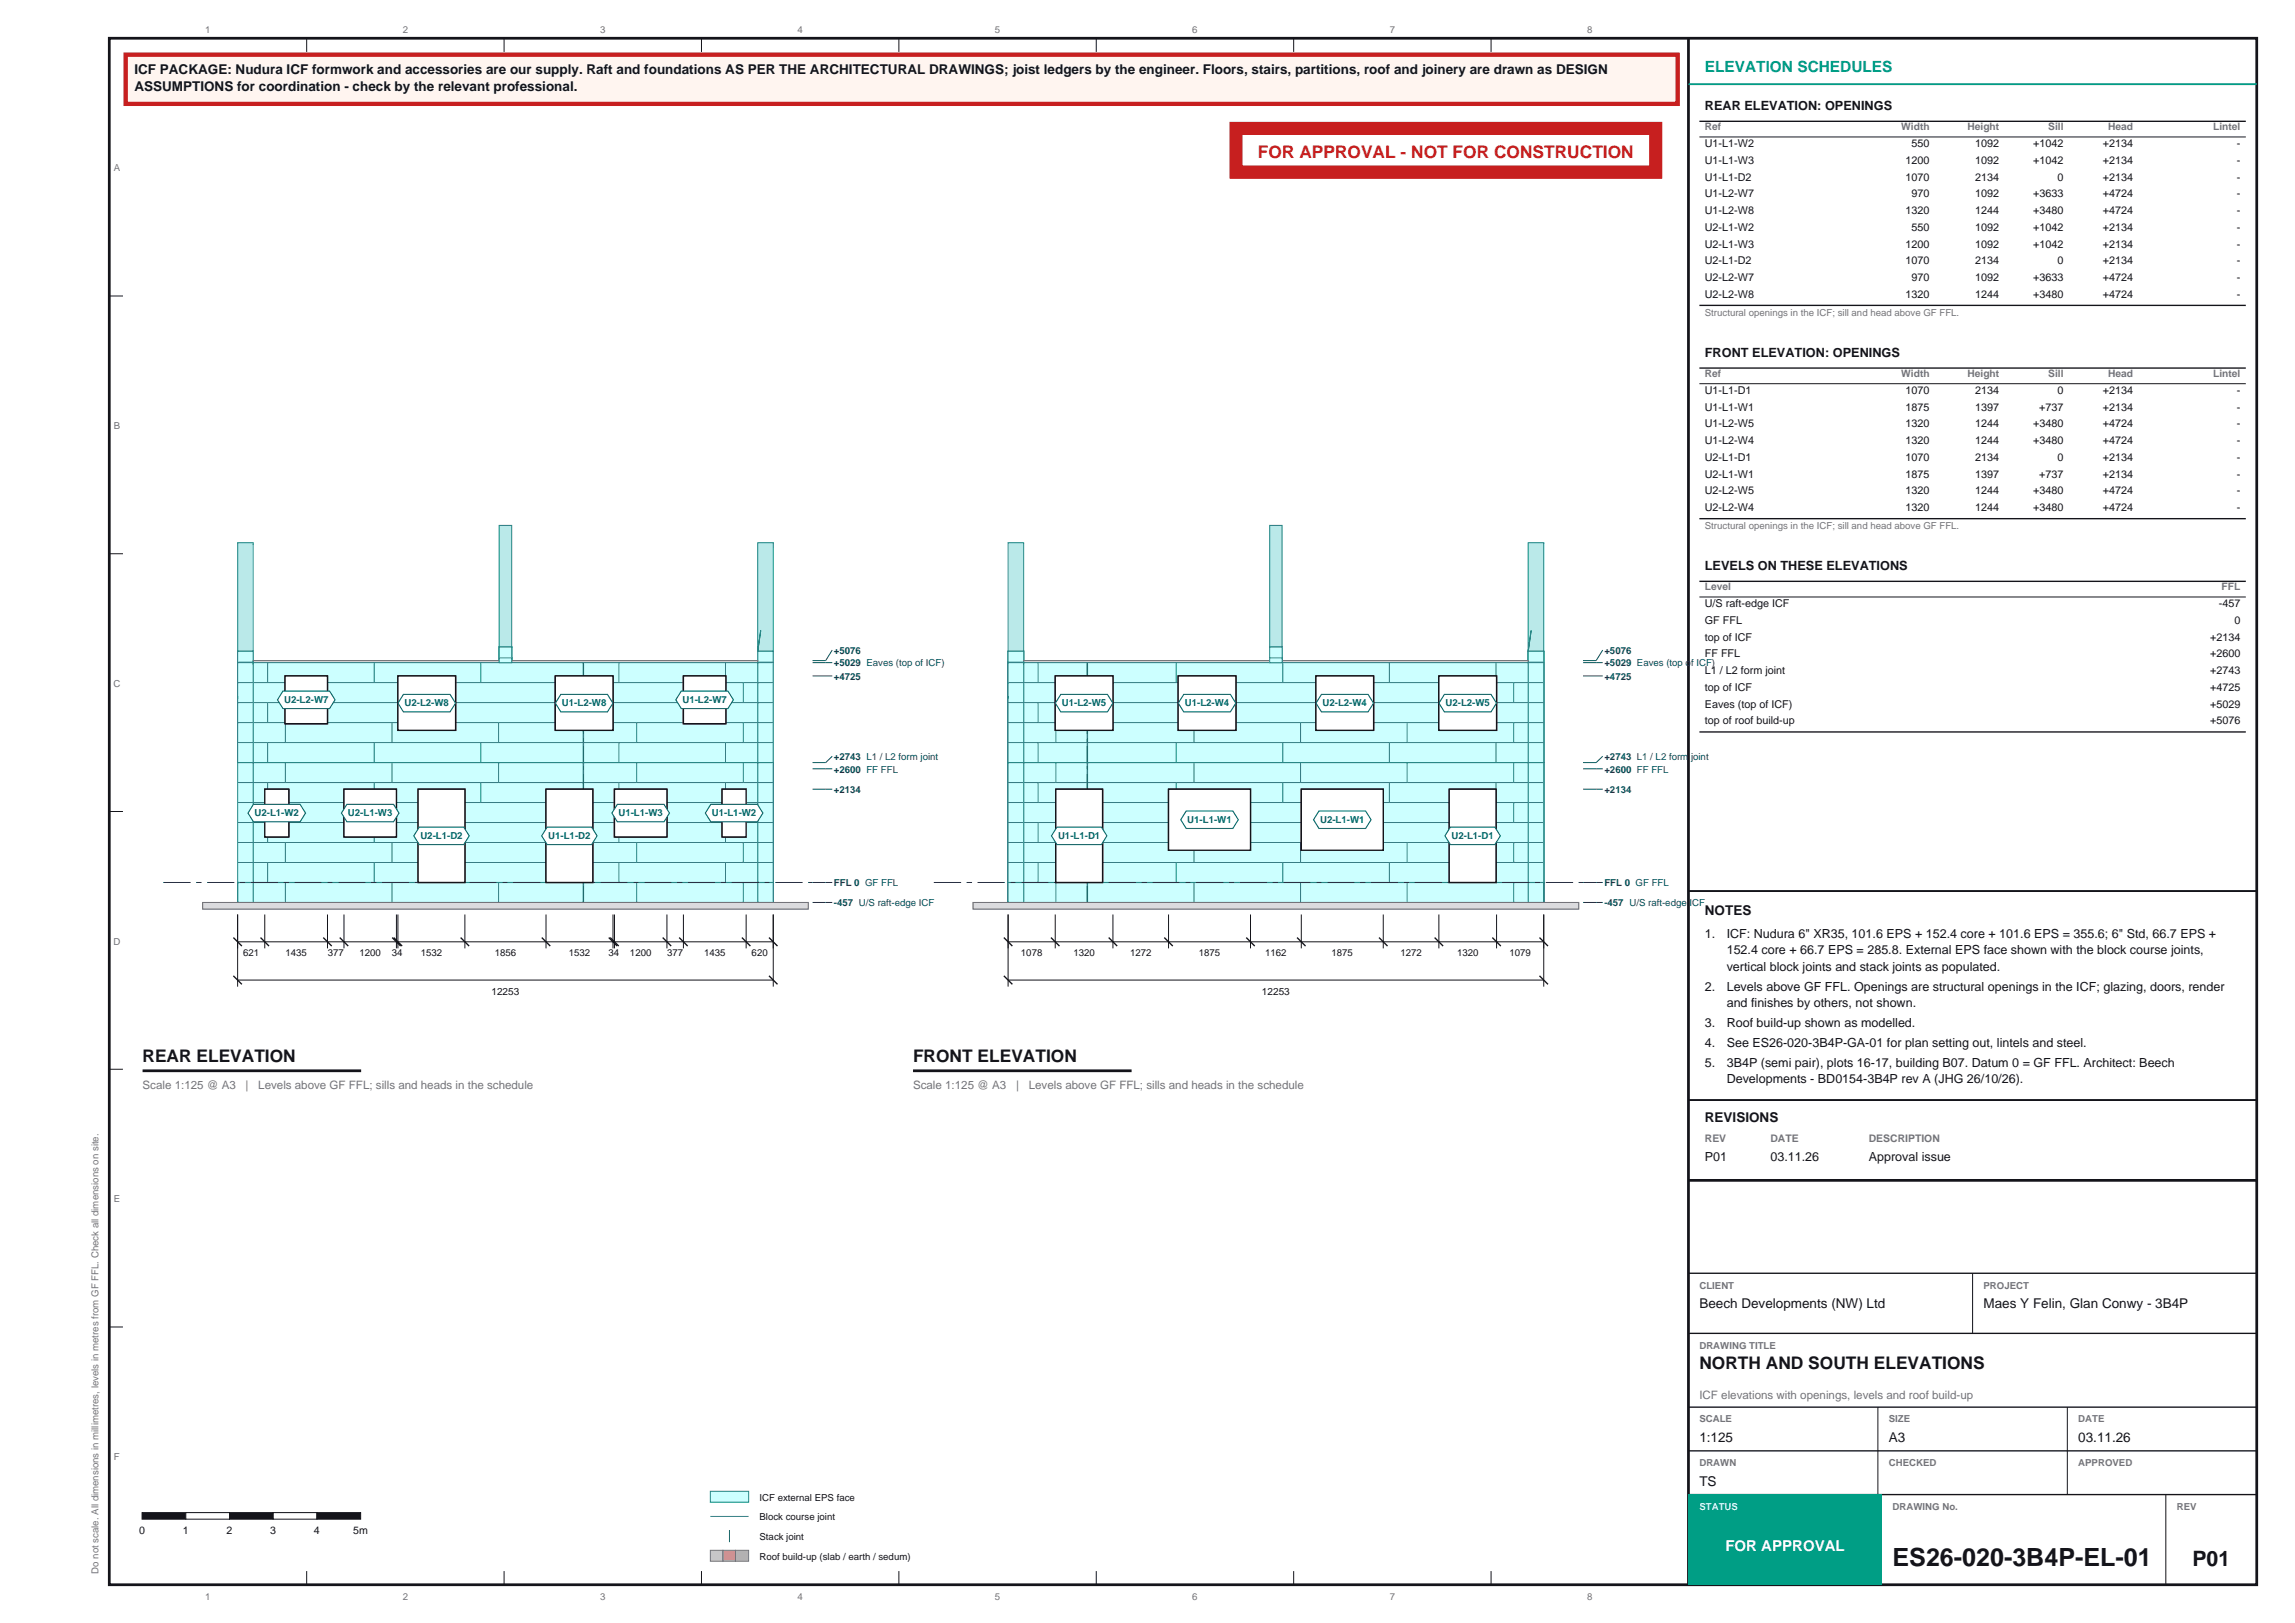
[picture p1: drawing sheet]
<svg xmlns="http://www.w3.org/2000/svg" width="420mm" height="297mm" viewBox="0 0 420 297" stroke-linecap="round" stroke-linejoin="round" font-family="sans-serif">
<defs><g id="words">
<text font-size="4.6" fill="#14141a" x="346.4" y="286.6">ES26-020-3B4P-EL-01</text>
<text font-size="3.9" fill="#14141a" x="401.2" y="286.6">P01</text>
<text font-size="3.2" fill="#c71f1f" x="230.2" y="28.9">FOR APPROVAL - NOT FOR CONSTRUCTION</text>
<g font-size="3.2" fill="#14141a">
<text x="26.1" y="194.3">REAR ELEVATION</text>
<text x="167.1" y="194.3">FRONT ELEVATION</text>
<text x="311" y="250.6">NORTH AND SOUTH ELEVATIONS</text>
</g>
<text font-size="2.8" fill="#009e85" x="312" y="13.2">ELEVATION SCHEDULES</text>
<text font-size="2.8" fill="#fff" x="315.7" y="283.8">FOR APPROVAL</text>
<g font-size="2.5" fill="#14141a">
<text x="24.6" y="13.5">ICF PACKAGE: Nudura ICF formwork and accessories are our supply. Raft and foundations AS PER THE ARCHITECTURAL DRAWINGS; joist ledgers by the engineer. Floors, stairs, partitions, roof and joinery are drawn as DESIGN</text>
<text x="24.6" y="16.7">ASSUMPTIONS for coordination - check by the relevant professional.</text>
<text x="312" y="167.4">NOTES</text>
<text x="312" y="205.3">REVISIONS</text>
<text x="311" y="239.4">Beech Developments (NW) Ltd</text>
<text x="363" y="239.4">Maes Y Felin, Glan Conwy - 3B4P</text>
<text x="311" y="263.9">1:125</text>
<text x="345.7" y="263.9">A3</text>
<text x="380.3" y="263.9">03.11.26</text>
<text x="311" y="271.9">TS</text>
</g>
<g font-size="2.3" fill="#14141a">
<text x="312" y="20.2">REAR ELEVATION: OPENINGS</text>
<text x="312" y="65.4">FRONT ELEVATION: OPENINGS</text>
<text x="312" y="104.4">LEVELS ON THESE ELEVATIONS</text>
<text x="312" y="171.6">1.</text>
<text x="316" y="171.6">ICF: Nudura 6&quot; XR35, 101.6 EPS + 152.4 core + 101.6 EPS = 355.6; 6&quot; Std, 66.7 EPS +</text>
<text x="316" y="174.6">152.4 core + 66.7 EPS = 285.8. External EPS face shown with the block course joints,</text>
<text x="316" y="177.6">vertical block joints and stack joints as populated.</text>
<text x="312" y="181.3">2.</text>
<text x="316" y="181.3">Levels above GF FFL. Openings are structural openings in the ICF; glazing, doors, render</text>
<text x="316" y="184.3">and finishes by others, not shown.</text>
<text x="312" y="187.9">3.</text>
<text x="312" y="191.5">4.</text>
<text x="316" y="187.9">Roof build-up shown as modelled.</text>
<text x="316" y="191.5">See ES26-020-3B4P-GA-01 for plan setting out, lintels and steel.</text>
<text x="312" y="195.2">5.</text>
<text x="316" y="195.2">3B4P (semi pair), plots 16-17, building B07. Datum 0 = GF FFL. Architect: Beech</text>
<text x="316" y="198.2">Developments - BD0154-3B4P rev A (JHG 26/10/26).</text>
<text x="312" y="212.5">P01</text>
<text x="324" y="212.5">03.11.26</text>
<text x="342" y="212.5">Approval issue</text>
</g>
<g font-size="2.1" fill="#73737a">
<text x="26.1" y="199.3">Scale 1:125 @ A3</text>
<text x="44.9" y="199.3">|</text>
<text x="47.3" y="199.3">Levels above GF FFL; sills and heads in the schedule</text>
<text x="167.1" y="199.3">Scale 1:125 @ A3</text>
<text x="185.9" y="199.3">|</text>
<text x="188.3" y="199.3">Levels above GF FFL; sills and heads in the schedule</text>
<text x="311" y="256.1">ICF elevations with openings, levels and roof build-up</text>
</g>
<g font-size="2" fill="#14141a">
<text x="312" y="26.9">U1-L1-W2</text>
<text x="312" y="30">U1-L1-W3</text>
<text x="348.7" y="30">1200</text>
<text x="349.8" y="26.9">550</text>
<text x="361.5" y="26.9">1092</text>
<text x="361.5" y="30">1092</text>
<text x="372.1" y="26.9">+1042</text>
<text x="372.1" y="30">+1042</text>
<text x="384.8" y="26.9">+2134</text>
<text x="384.8" y="30">+2134</text>
<text x="409.3" y="26.9">-</text>
<text x="409.3" y="30">-</text>
<text x="312" y="33">U1-L1-D2</text>
<text x="348.7" y="33">1070</text>
<text x="361.5" y="33">2134</text>
<text x="376.5" y="33">0</text>
<text x="384.8" y="33">+2134</text>
<text x="409.3" y="33">-</text>
<text x="312" y="36.1">U1-L2-W7</text>
<text x="312" y="39.2">U1-L2-W8</text>
<text x="348.7" y="39.2">1320</text>
<text x="349.8" y="36.1">970</text>
<text x="361.5" y="36.1">1092</text>
<text x="361.5" y="39.2">1244</text>
<text x="372.1" y="36.1">+3633</text>
<text x="372.1" y="39.2">+3480</text>
<text x="384.8" y="36.1">+4724</text>
<text x="384.8" y="39.2">+4724</text>
<text x="409.3" y="36.1">-</text>
<text x="409.3" y="39.2">-</text>
<text x="312" y="42.2">U2-L1-W2</text>
<text x="312" y="45.3">U2-L1-W3</text>
<text x="348.7" y="45.3">1200</text>
<text x="349.8" y="42.2">550</text>
<text x="361.5" y="42.2">1092</text>
<text x="361.5" y="45.3">1092</text>
<text x="372.1" y="42.2">+1042</text>
<text x="372.1" y="45.3">+1042</text>
<text x="384.8" y="42.2">+2134</text>
<text x="384.8" y="45.3">+2134</text>
<text x="409.3" y="42.2">-</text>
<text x="409.3" y="45.3">-</text>
<text x="312" y="48.4">U2-L1-D2</text>
<text x="312" y="51.4">U2-L2-W7</text>
<text x="348.7" y="48.4">1070</text>
<text x="349.8" y="51.4">970</text>
<text x="361.5" y="48.4">2134</text>
<text x="361.5" y="51.4">1092</text>
<text x="372.1" y="51.4">+3633</text>
<text x="376.5" y="48.4">0</text>
<text x="384.8" y="48.4">+2134</text>
<text x="384.8" y="51.4">+4724</text>
<text x="409.3" y="48.4">-</text>
<text x="409.3" y="51.4">-</text>
<text x="312" y="54.5">U2-L2-W8</text>
<text x="348.7" y="54.5">1320</text>
<text x="361.5" y="54.5">1244</text>
<text x="372.1" y="54.5">+3480</text>
<text x="384.8" y="54.5">+4724</text>
<text x="409.3" y="54.5">-</text>
<text x="312" y="72.1">U1-L1-D1</text>
<text x="312" y="75.1">U1-L1-W1</text>
<text x="348.7" y="72.1">1070</text>
<text x="348.7" y="75.1">1875</text>
<text x="361.5" y="72.1">2134</text>
<text x="361.5" y="75.1">1397</text>
<text x="373.2" y="75.1">+737</text>
<text x="376.5" y="72.1">0</text>
<text x="384.8" y="72.1">+2134</text>
<text x="384.8" y="75.1">+2134</text>
<text x="409.3" y="72.1">-</text>
<text x="409.3" y="75.1">-</text>
<text x="312" y="78.2">U1-L2-W5</text>
<text x="312" y="81.3">U1-L2-W4</text>
<text x="348.7" y="78.2">1320</text>
<text x="348.7" y="81.3">1320</text>
<text x="361.5" y="78.2">1244</text>
<text x="361.5" y="81.3">1244</text>
<text x="372.1" y="78.2">+3480</text>
<text x="372.1" y="81.3">+3480</text>
<text x="384.8" y="78.2">+4724</text>
<text x="384.8" y="81.3">+4724</text>
<text x="409.3" y="78.2">-</text>
<text x="409.3" y="81.3">-</text>
<text x="312" y="84.3">U2-L1-D1</text>
<text x="312" y="87.4">U2-L1-W1</text>
<text x="348.7" y="84.3">1070</text>
<text x="348.7" y="87.4">1875</text>
<text x="361.5" y="84.3">2134</text>
<text x="361.5" y="87.4">1397</text>
<text x="373.2" y="87.4">+737</text>
<text x="376.5" y="84.3">0</text>
<text x="384.8" y="84.3">+2134</text>
<text x="384.8" y="87.4">+2134</text>
<text x="409.3" y="84.3">-</text>
<text x="409.3" y="87.4">-</text>
<text x="312" y="90.5">U2-L2-W5</text>
<text x="312" y="93.5">U2-L2-W4</text>
<text x="348.7" y="90.5">1320</text>
<text x="348.7" y="93.5">1320</text>
<text x="361.5" y="90.5">1244</text>
<text x="361.5" y="93.5">1244</text>
<text x="372.1" y="90.5">+3480</text>
<text x="372.1" y="93.5">+3480</text>
<text x="384.8" y="90.5">+4724</text>
<text x="384.8" y="93.5">+4724</text>
<text x="409.3" y="90.5">-</text>
<text x="409.3" y="93.5">-</text>
<text x="312" y="111.1">U/S raft-edge ICF</text>
<text x="406" y="111.1">-457</text>
<text x="312" y="114.2">GF FFL</text>
<text x="312" y="117.2">top of ICF</text>
<text x="404.5" y="117.2">+2134</text>
<text x="408.9" y="114.2">0</text>
<text x="312" y="120.3">FF FFL</text>
<text x="312" y="123.4">L1 / L2 form joint</text>
<text x="404.5" y="120.3">+2600</text>
<text x="404.5" y="123.4">+2743</text>
<text x="312" y="126.4">top of ICF</text>
<text x="312" y="129.5">Eaves (top of ICF)</text>
<text x="404.5" y="126.4">+4725</text>
<text x="404.5" y="129.5">+5029</text>
<text x="312" y="132.5">top of roof build-up</text>
<text x="404.5" y="132.5">+5076</text>
</g>
<g font-size="1.9" fill="#73737a">
<text x="312" y="23.9">Ref</text>
<text x="347.9" y="23.9">Width</text>
<text x="360.1" y="23.9">Height</text>
<text x="374.8" y="23.9">Sill</text>
<text x="385.8" y="23.9">Head</text>
<text x="405" y="23.9">Lintel</text>
<text x="312" y="69">Ref</text>
<text x="347.9" y="69">Width</text>
<text x="360.1" y="69">Height</text>
<text x="374.8" y="69">Sill</text>
<text x="385.8" y="69">Head</text>
<text x="405" y="69">Lintel</text>
<text x="312" y="108">Level</text>
<text x="406.6" y="108">FFL</text>
<text x="312" y="208.9">REV</text>
<text x="324" y="208.9">DATE</text>
<text x="342" y="208.9">DESCRIPTION</text>
</g>
<g font-size="1.9" fill="#14141a">
<text x="25.5" y="280.8">0</text>
<text x="33.5" y="280.8">1</text>
<text x="41.5" y="280.8">2</text>
<text x="49.5" y="280.8">3</text>
<text x="57.5" y="280.8">4</text>
<text x="64.7" y="280.8">5m</text>
</g>
<g font-size="1.8" fill="#73737a">
<text x="37.6" y="6">1</text>
<text x="73.7" y="6">2</text>
<text x="109.8" y="6">3</text>
<text x="145.9" y="6">4</text>
<text x="182.1" y="6">5</text>
<text x="218.2" y="6">6</text>
<text x="254.3" y="6">7</text>
<text x="290.4" y="6">8</text>
<text x="20.8" y="31.4">A</text>
<text x="312" y="57.9">Structural openings in the ICF; sill and head above GF FFL.</text>
<text x="20.8" y="78.6">B</text>
<text x="312" y="96.9">Structural openings in the ICF; sill and head above GF FFL.</text>
<text x="20.8" y="125.7">C</text>
<text x="20.8" y="172.9">D</text>
<text x="20.8" y="220">E</text>
<text x="311" y="235.8">CLIENT</text>
<text x="363" y="235.8">PROJECT</text>
<text x="311" y="246.8">DRAWING TITLE</text>
<text x="311" y="260.3">SCALE</text>
<text x="345.7" y="260.3">SIZE</text>
<text x="380.3" y="260.3">DATE</text>
<text x="20.9" y="267.2">F</text>
<text x="311" y="268.3">DRAWN</text>
<text x="345.7" y="268.3">CHECKED</text>
<text x="380.3" y="268.3">APPROVED</text>
<text x="346.4" y="276.3">DRAWING No.</text>
<text x="398.4" y="276.3">REV</text>
<text x="18" y="288" transform="rotate(-90 18 288)">Do not scale. All dimensions in millimetres, levels in metres from GF FFL. Check all dimensions on site.</text>
<text x="37.6" y="292.8">1</text>
<text x="73.7" y="292.8">2</text>
<text x="109.8" y="292.8">3</text>
<text x="145.9" y="292.8">4</text>
<text x="182.1" y="292.8">5</text>
<text x="218.2" y="292.8">6</text>
<text x="254.3" y="292.8">7</text>
<text x="290.4" y="292.8">8</text>
</g>
<g font-size="1.8" fill="#0d2973">
<text x="152.6" y="119.7">+5076</text>
<text x="293.6" y="119.7">+5076</text>
<text x="152.6" y="124.4">+4725</text>
<text x="152.6" y="122">+5029 Eaves (top of ICF)</text>
<text x="293.6" y="124.4">+4725</text>
<text x="293.6" y="122">+5029 Eaves (top of ICF)</text>
<text x="152.6" y="141.4">+2600 FF FFL</text>
<text x="152.6" y="139.1">+2743 L1 / L2 form joint</text>
<text x="293.6" y="141.4">+2600 FF FFL</text>
<text x="293.6" y="139.1">+2743 L1 / L2 form joint</text>
<text x="152.6" y="145.1">+2134</text>
<text x="293.6" y="145.1">+2134</text>
<text x="152.6" y="165.8">-457 U/S raft-edge ICF</text>
<text x="152.6" y="162.2">FFL 0 GF FFL</text>
<text x="293.6" y="165.8">-457 U/S raft-edge ICF</text>
<text x="293.6" y="162.2">FFL 0 GF FFL</text>
</g>
<g font-size="1.8" fill="#006b5c">
<text x="52" y="128.6">U2-L2-W7</text>
<text x="74" y="129.2">U2-L2-W8</text>
<text x="102.8" y="129.2">U1-L2-W8</text>
<text x="124.9" y="128.6">U1-L2-W7</text>
<text x="194.3" y="129.2">U1-L2-W5</text>
<text x="216.8" y="129.2">U1-L2-W4</text>
<text x="242" y="129.2">U2-L2-W4</text>
<text x="264.5" y="129.2">U2-L2-W5</text>
<text x="46.6" y="149.3">U2-L1-W2</text>
<text x="63.7" y="149.3">U2-L1-W3</text>
<text x="113.2" y="149.3">U1-L1-W3</text>
<text x="130.3" y="149.3">U1-L1-W2</text>
<text x="76.9" y="153.5">U2-L1-D2</text>
<text x="100.3" y="153.5">U1-L1-D2</text>
<text x="193.6" y="153.5">U1-L1-D1</text>
<text x="217.3" y="150.6">U1-L1-W1</text>
<text x="241.6" y="150.6">U2-L1-W1</text>
<text x="265.6" y="153.5">U2-L1-D1</text>
</g>
<g font-size="1.8" fill="#14141a">
<text x="44.5" y="175">621</text>
<text x="52.2" y="175">1435</text>
<text x="60" y="175">377</text>
<text x="65.8" y="175">1200</text>
<text x="71.7" y="175">34</text>
<text x="77" y="175">1532</text>
<text x="90.5" y="175">1856</text>
<text x="104.1" y="175">1532</text>
<text x="111.3" y="175">34</text>
<text x="115.3" y="175">1200</text>
<text x="122.1" y="175">377</text>
<text x="128.8" y="175">1435</text>
<text x="137.6" y="175">620</text>
<text x="186.8" y="175">1078</text>
<text x="196.4" y="175">1320</text>
<text x="206.8" y="175">1272</text>
<text x="219.4" y="175">1875</text>
<text x="231.5" y="175">1162</text>
<text x="243.7" y="175">1875</text>
<text x="256.3" y="175">1272</text>
<text x="266.6" y="175">1320</text>
<text x="276.2" y="175">1079</text>
<text x="89.9" y="182.1">12253</text>
<text x="231" y="182.1">12253</text>
<text x="139" y="274.6">ICF external EPS face</text>
<text x="139" y="278.2">Block course joint</text>
<text x="139" y="281.8">Stack joint</text>
<text x="139" y="285.4">Roof build-up (slab / earth / sedum)</text>
</g>
<text font-size="1.8" fill="#d9fff2" x="311" y="276.3">STATUS</text>
</g></defs>
<path d="M20 7h393v283h-393zM309 7v283" fill="none" stroke="#14141a" stroke-width=".5"/>
<g fill="none" stroke="#14141a" stroke-width=".18">
<path d="M56.1 7v2.5M92.3 7v2.5M128.4 7v2.5M164.5 7v2.5M200.6 7v2.5M236.8 7v2.5M272.9 7v2.5M20 54.2h2.5M20 101.3h2.5M20 148.5h2.5M20 195.7h2.5M20 242.8h2.5"/>
<path d="M56.1 287.5v2.5M92.3 287.5v2.5M128.4 287.5v2.5M164.5 287.5v2.5M200.6 287.5v2.5M236.8 287.5v2.5M272.9 287.5v2.5"/>
</g>
<path d="M23 10h284v9h-284z" fill-rule="evenodd" fill="#fff5f0" stroke="#c71f1f" stroke-width=".8" stroke-linecap="butt"/>
<path d="M37.1 165.1h110.8v1.2h-110.8z" fill-rule="evenodd" fill="#dbdbde" stroke="#73737a" stroke-width=".18"/>
<path d="M43.5 161.5v3.7z" fill-rule="evenodd" fill="#c0f0f0"/>
<path d="M43.5 161.5v3.7z" fill="none" stroke="#2e8c94" stroke-width=".2"/>
<path d="M43.5 161.5h2.8v3.6h-2.8z" fill-rule="evenodd" fill="#cff"/>
<path d="M43.5 161.5h2.8v3.6h-2.8z" fill="none" stroke="#2e8c94" stroke-width=".2"/>
<path d="M46.3 161.5h92.4v3.6h-92.4z" fill-rule="evenodd" fill="#cff"/>
<path d="M49 161.5v3.6M68.5 161.5v3.6M88 161.5v3.6M107.5 161.5v3.6M127 161.5v3.6M132.8 161.5v3.6" fill="none" stroke="#337880" stroke-width=".18"/>
<path d="M127 165.1v-3.6" fill="none" stroke="#006b5c" stroke-width=".18" stroke-dasharray="3 .8 .6 .8" stroke-linecap="butt"/>
<path d="M46.3 161.5h92.4v3.6h-92.4z" fill="none" stroke="#2e8c94" stroke-width=".2"/>
<path d="M138.7 161.5h2.8v3.6h-2.8z" fill-rule="evenodd" fill="#cff"/>
<path d="M138.7 161.5h2.8v3.6h-2.8z" fill="none" stroke="#2e8c94" stroke-width=".2"/>
<path d="M43.5 139.5h2.8v22h-2.8z" fill-rule="evenodd" fill="#cff"/>
<path d="M43.5 157.8h2.8M43.5 154.2h2.8M43.5 150.5h2.8M43.5 146.9h2.8M43.5 143.2h2.8" fill="none" stroke="#337880" stroke-width=".18"/>
<path d="M43.5 139.5h2.8v22h-2.8z" fill="none" stroke="#2e8c94" stroke-width=".2"/>
<path d="M46.3 139.5h92.4v22h-6.1v-16.9h-8.2v16.9h-63.8v-16.9h-8.2v16.9h-6.1zM97.3 144.6v11h14.6v-11zM73 144.6v11h14.7v-11z" fill-rule="evenodd" fill="#cff"/>
<g fill="none" stroke="#337880" stroke-width=".18">
<path d="M49 139.6v3.6M68.5 139.6v3.6M88 139.6v3.6M107.5 139.6v3.6M127 139.6v5M132.8 139.6v3.6M46.3 157.8h6.1M46.3 154.2h6.1M46.3 150.5h6.1M46.3 146.9h6.1M46.3 143.2h80.7M49 146.9v3.6"/>
<path d="M49 154.2v3.6M52.2 143.2v3.7M52.2 150.5v3.7M52.2 157.8v3.7M60.6 157.8h63.8M60.6 154.2h12.4M60.6 150.5h12.4M60.6 146.9h12.4M68.5 154.2v3.6M71.7 143.2v3.7M71.7 157.8v3.7M87.7 154.2h9.6"/>
<path d="M87.7 150.5h9.6M87.7 146.9h9.6M88 154.2v3.6M91.2 143.2v3.7M91.2 157.8v3.7M107.5 155.6v2.2M110.7 143.2v1.4M110.7 157.8v3.7M112 154.2h12.4M112 150.5h12.4M112 146.9h12.4M127 143.2h11.7"/>
<path d="M132.6 157.8h6.1M132.6 154.2h6.1M132.6 150.5h6.1M132.6 146.9h6.1M132.8 146.9v3.6M132.8 154.2v3.6M136 143.2v3.7M136 150.5v3.7M136 157.8v3.7"/>
</g>
<path d="M127 144.6v-5" fill="none" stroke="#006b5c" stroke-width=".18" stroke-dasharray="3 .8 .6 .8" stroke-linecap="butt"/>
<path d="M46.3 139.5h.1M46.3 139.5h92.4v22h-6.1v-16.9h-8.2v16.9h-63.8v-16.9h-8.2v16.9h-6.1zM73 144.6h14.7v11h-14.7zM97.3 144.6h14.6v11h-14.6z" fill="none" stroke="#2e8c94" stroke-width=".2"/>
<path d="M138.7 139.5h2.8v22h-2.8z" fill-rule="evenodd" fill="#cff"/>
<path d="M138.7 157.8h2.8M138.7 154.2h2.8M138.7 150.5h2.8M138.7 146.9h2.8M138.7 143.2h2.8" fill="none" stroke="#337880" stroke-width=".18"/>
<path d="M138.7 139.5h2.8v22h-2.8z" fill="none" stroke="#2e8c94" stroke-width=".2"/>
<path d="M43.5 121.2h2.8v18.3h-2.8z" fill-rule="evenodd" fill="#cff"/>
<path d="M43.5 135.9h2.8M43.5 132.2h2.8M43.5 128.6h2.8M43.5 124.9h2.8M43.5 121.3h2.8" fill="none" stroke="#337880" stroke-width=".18"/>
<path d="M43.5 121.2h2.8v18.3h-2.8z" fill="none" stroke="#2e8c94" stroke-width=".2"/>
<path d="M46.3 121.3h92.4v18.2h-92.4zM122.5 123.9v9.7h10.2v-9.7zM100 123.9v9.7h10.2v-9.7zM74.8 123.9v9.7h10.2v-9.7zM52.3 123.9v9.7h10.2v-9.7z" fill-rule="evenodd" fill="#cff"/>
<g fill="none" stroke="#337880" stroke-width=".18">
<path d="M46.3 128.6h5.9v3.6h-5.9M46.3 135.9h80.7M49 124.9v3.7M49 132.2v3.7M52.2 121.3v3.6h-5.9M52.2 135.9v3.6M62.5 132.2h12.3M62.5 128.6h12.3M62.5 124.9h12.3M68.5 132.2v3.7M71.7 121.3v3.6M71.7 135.9v3.6"/>
<path d="M85 132.2h15M85 128.6h15M85 124.9h15M88 132.2v3.7M91.2 121.3v3.6M91.2 135.9v3.6M107.5 133.7v2.2M110.2 132.2h12.3M110.2 128.6h12.3M110.2 124.9h12.3M110.7 121.3v3.6M110.7 135.9v3.6"/>
<path d="M127 121.3v2.6M127 133.7v5.8M127 135.9h11.7M136 121.3v3.6M136 128.6v3.6M136 135.9v3.6M138.7 124.9h-5.9v3.7h5.9M138.7 132.2h-5.9v3.7"/>
</g>
<path d="M127 139.5v-5.8M127 123.9v-2.6" fill="none" stroke="#006b5c" stroke-width=".18" stroke-dasharray="3 .8 .6 .8" stroke-linecap="butt"/>
<path d="M46.3 121.3h.1M46.3 121.3h92.4v18.2h-92.4zM52.3 123.9h10.2v9.7h-10.2zM74.8 123.9h10.2v9.7h-10.2zM100 123.9h10.2v9.7h-10.2zM122.5 123.9h10.2v9.7h-10.2z" fill="none" stroke="#2e8c94" stroke-width=".2"/>
<path d="M138.7 121.2h2.8v18.3h-2.8z" fill-rule="evenodd" fill="#cff"/>
<path d="M138.7 135.9h2.8M138.7 132.2h2.8M138.7 128.6h2.8M138.7 124.9h2.8M138.7 121.3h2.8" fill="none" stroke="#337880" stroke-width=".18"/>
<path d="M138.7 121.2h2.8v18.3h-2.8z" fill="none" stroke="#2e8c94" stroke-width=".2"/>
<path d="M91.4 120.4h2.2v.9h-2.2z" fill-rule="evenodd" fill="#cff"/>
<path d="M91.4 120.4h2.2v.9h-2.2z" fill="none" stroke="#2e8c94" stroke-width=".2"/>
<g fill="#cff">
<path d="M124.2 144.4h8.6v17.1h-.2v-16.9h-8.2v16.9h-.2z" fill-rule="evenodd"/>
<path d="M97.1 144.4h15v11.2h-.2v-11h-14.6v11h-.2z" fill-rule="evenodd"/>
<path d="M72.8 144.4h15.1v11.2h-.2v-11h-14.7v11h-.2z" fill-rule="evenodd"/>
<path d="M52.2 144.4h8.6v17.1h-.2v-16.9h-8.2v16.9h-.2z" fill-rule="evenodd"/>
</g>
<g fill="none" stroke="#337880" stroke-width=".18">
<path d="M52.2 144.4v2.5h.2M52.4 150.5h-.2v3.7h.2M52.4 157.8h-.2v3.7M60.6 157.8h.2M60.6 150.5h.2M60.6 154.2h.2M60.6 146.9h.2M72.9 150.5h.1M72.9 154.2h.1M72.9 146.9h.1M87.7 150.5h.1M87.7 154.2h.1"/>
<path d="M87.7 146.9h.1M97.2 150.5h.1M97.2 154.2h.1M97.2 146.9h.1M110.7 144.4v.2M112 150.5h.1M112 154.2h.1M112 146.9h.1M124.2 157.8h.2M124.2 150.5h.2M124.2 154.2h.2M124.2 146.9h.2"/>
<path d="M127 144.4v.2M132.6 146.9h.2v3.6h-.2M132.6 154.2h.2v3.6h-.2"/>
</g>
<path d="M127 144.6v-.2" fill="none" stroke="#006b5c" stroke-width=".18" stroke-dasharray="3 .8 .6 .8" stroke-linecap="butt"/>
<path d="M52.2 144.4h8.6v17.1h-.2v-16.9h-8.2v16.9h-.2zM72.8 144.4h15.1v11.2h-.2v-11h-14.7v11h-.2zM97.1 144.4h15v11.2h-.2v-11h-14.6v11h-.2zM124.2 144.4h8.6v17.1h-.2v-16.9h-8.2v16.9h-.2z" fill="none" stroke="#2e8c94" stroke-width=".2"/>
<g fill="#cff">
<path d="M122.3 123.7h10.6v9.9h-.2v-9.7h-10.2v9.7h-.2z" fill-rule="evenodd"/>
<path d="M99.8 123.7h10.6v9.9h-.2v-9.7h-10.2v9.7h-.2z" fill-rule="evenodd"/>
<path d="M74.6 123.7h10.6v9.9h-.2v-9.7h-10.2v9.7h-.2z" fill-rule="evenodd"/>
<path d="M52.1 123.7h10.6v9.9h-.2v-9.7h-10.2v9.7h-.2z" fill-rule="evenodd"/>
</g>
<g fill="none" stroke="#337880" stroke-width=".18">
<path d="M52.2 123.7v1.2M52.2 128.6v3.6M62.5 128.6h.2M62.5 124.9h.2M62.5 132.2h.2M74.6 128.6h.2M74.6 124.9h.2M74.6 132.2h.2M85 128.6h.2M85 124.9h.2M85 132.2h.2M99.8 128.6h.2"/>
<path d="M99.8 124.9h.2M99.8 132.2h.2M110.2 128.6h.2M110.2 124.9h.2M110.2 132.2h.2M122.3 128.6h.2M122.3 124.9h.2M122.3 132.2h.2M127 123.7v.2M132.8 124.9v3.7M132.8 132.2v1.4"/>
</g>
<path d="M127 123.9v-.2" fill="none" stroke="#006b5c" stroke-width=".18" stroke-dasharray="3 .8 .6 .8" stroke-linecap="butt"/>
<path d="M52.1 123.7h10.6v9.9h-.2v-9.7h-10.2v9.7h-.2zM74.6 123.7h10.6v9.9h-.2v-9.7h-10.2v9.7h-.2zM99.8 123.7h10.6v9.9h-.2v-9.7h-10.2v9.7h-.2zM122.3 123.7h10.6v9.9h-.2v-9.7h-10.2v9.7h-.2z" fill="none" stroke="#2e8c94" stroke-width=".2"/>
<g fill="#d9d9d9" stroke="#73737a" stroke-width=".18">
<path d="M93.6 120.9h45.1v.4h-45.1z" fill-rule="evenodd"/>
<path d="M46.3 120.9h45.1v.4h-45.1z" fill-rule="evenodd"/>
</g>
<path d="M44.3 161.5h2v3.6h-2z" fill-rule="evenodd" fill="#cff"/>
<path d="M44.3 161.5h2v3.6h-2z" fill="none" stroke="#2e8c94" stroke-width=".2"/>
<path d="M46.3 161.5h92.4v3.6h-92.4z" fill-rule="evenodd" fill="#cff"/>
<path d="M49 161.5v3.6M68.5 161.5v3.6M88 161.5v3.6M107.5 161.5v3.6M127 161.5v3.6M132.8 161.5v3.6" fill="none" stroke="#337880" stroke-width=".18"/>
<path d="M127 165.1v-3.6" fill="none" stroke="#006b5c" stroke-width=".18" stroke-dasharray="3 .8 .6 .8" stroke-linecap="butt"/>
<path d="M46.3 161.5h92.4v3.6h-92.4z" fill="none" stroke="#2e8c94" stroke-width=".2"/>
<path d="M138.7 161.5h2v3.6h-2z" fill-rule="evenodd" fill="#cff"/>
<path d="M138.7 161.5h2v3.6h-2z" fill="none" stroke="#2e8c94" stroke-width=".2"/>
<path d="M44.3 161.5h96.4v2h-96.4z" fill-rule="evenodd" fill="#dbdbde" stroke="#73737a" stroke-width=".18"/>
<path d="M138.7 119.2h2.8v2h-2.8z" fill-rule="evenodd" fill="#bae9e9"/>
<path d="M138.7 119.2h2.8v2h-2.8z" fill="none" stroke="#2e8c94" stroke-width=".2"/>
<path d="M91.4 118.4h2.2v2h-2.2z" fill-rule="evenodd" fill="#bae9e9"/>
<path d="M91.4 118.4h2.2v2h-2.2z" fill="none" stroke="#2e8c94" stroke-width=".2"/>
<path d="M43.5 119.2h2.8v2h-2.8z" fill-rule="evenodd" fill="#bae9e9"/>
<path d="M43.5 119.2h2.8v2h-2.8z" fill="none" stroke="#2e8c94" stroke-width=".2"/>
<g fill="#d9d9d9" stroke="#73737a" stroke-width=".18">
<path d="M93.6 120.9h45.1v.4h-45.1z" fill-rule="evenodd"/>
<path d="M46.3 120.9h45.1v.4h-45.1z" fill-rule="evenodd"/>
</g>
<path d="M46.3 139.5h92.4v22h-5.9v-17.1h-8.6v17.1h-63.4v-17.1h-8.6v17.1h-5.9zM97.1 144.4v11.2h15v-11.2zM72.8 144.4v11.2h15.1v-11.2z" fill-rule="evenodd" fill="#cff"/>
<g fill="none" stroke="#337880" stroke-width=".18">
<path d="M49 139.6v3.6M68.5 139.6v3.6M88 139.6v3.6M91.4 139.6v21.9M93.6 139.6v21.9M107.5 139.6v3.6M127 139.6v4.8M132.8 139.6v3.6M46.3 143.2h44.9v3.7h-3.3M46.3 157.8h5.9M46.3 154.2h5.9M46.3 150.5h5.9"/>
<path d="M46.3 146.9h5.9M49 146.9v3.6M49 154.2v3.6M52.2 143.2v1.2M60.8 157.8h30.4v3.7M60.8 154.2h12M60.8 150.5h12M60.8 146.9h12M68.5 154.2v3.6M71.7 143.2v3.7M71.7 157.8v3.7M87.9 150.5h9.2"/>
<path d="M91.4 157.8h32.8M91.4 146.9h5.7M91.4 143.2h35.6M97.1 154.2h-9.1v3.6M107.5 155.6v2.2M110.7 143.2v1.2M110.7 157.8v3.7M112.2 154.2h12M112.2 150.5h12M112.2 146.9h12M127 143.2h11.7M132.8 157.8h5.9"/>
<path d="M132.8 154.2h5.9M132.8 150.5h5.9M132.8 146.9h5.9M136 143.2v3.7M136 150.5v3.7M136 157.8v3.7"/>
</g>
<path d="M127 144.4v-4.8" fill="none" stroke="#006b5c" stroke-width=".18" stroke-dasharray="3 .8 .6 .8" stroke-linecap="butt"/>
<path d="M46.3 139.5h92.4v22h-5.9v-17.1h-8.6v17.1h-63.4v-17.1h-8.6v17.1h-5.9zM138.7 139.5h.1M72.8 144.4h15.1v11.2h-15.1zM97.1 144.4h15v11.2h-15z" fill="none" stroke="#2e8c94" stroke-width=".2"/>
<path d="M46.3 121.3h92.4v18.2h-92.4zM122.3 123.7v9.9h10.6v-9.9zM99.8 123.7v9.9h10.6v-9.9zM74.6 123.7v9.9h10.6v-9.9zM52.1 123.7v9.9h10.6v-9.9z" fill-rule="evenodd" fill="#cff"/>
<g fill="none" stroke="#337880" stroke-width=".18">
<path d="M46.3 135.9h44.9v3.6M46.3 132.2h5.8M46.3 128.6h5.8M46.3 124.9h5.8M49 124.9v3.7M49 132.2v3.7M52.2 121.3v2.4M52.2 135.9v3.6M62.7 132.2h11.9M62.7 128.6h11.9M62.7 124.9h11.9M68.5 132.2v3.7"/>
<path d="M71.7 121.3v3.6M71.7 135.9v3.6M85.2 132.2h14.6M85.2 128.6h14.6M88 132.2v3.7M91.2 121.3v3.6h-6M91.4 121.3v18.2M91.4 135.9h35.6M91.4 124.9h8.4M93.6 121.3v18.2M107.5 133.7v2.2M110.4 132.2h11.9"/>
<path d="M110.4 128.6h11.9M110.4 124.9h11.9M110.7 121.3v3.6M110.7 135.9v3.6M127 121.3v2.4M127 133.7v5.8M127 135.9h11.7M132.8 133.7v2.2M132.9 132.2h5.8M132.9 128.6h5.8M132.9 124.9h5.8M136 121.3v3.6"/>
<path d="M136 128.6v3.6M136 135.9v3.6"/>
</g>
<path d="M127 139.5v-5.8M127 123.7v-2.4" fill="none" stroke="#006b5c" stroke-width=".18" stroke-dasharray="3 .8 .6 .8" stroke-linecap="butt"/>
<path d="M46.3 121.3h92.4v18.2h-92.4zM52.1 123.7h10.6v9.9h-10.6zM74.6 123.7h10.6v9.9h-10.6zM99.8 123.7h10.6v9.9h-10.6zM122.3 123.7h10.6v9.9h-10.6zM138.7 121.3h.1" fill="none" stroke="#2e8c94" stroke-width=".2"/>
<path d="M91.4 139.5h2.2v22h-2.2z" fill-rule="evenodd" fill="#cff"/>
<path d="M91.4 157.8h2.2M91.4 154.2h2.2M91.4 150.5h2.2M91.4 146.9h2.2M91.4 143.2h2.2" fill="none" stroke="#337880" stroke-width=".18"/>
<path d="M91.4 139.5h2.2v22h-2.2z" fill="none" stroke="#2e8c94" stroke-width=".2"/>
<path d="M91.4 118.4h2.2v2.9h-2.2z" fill-rule="evenodd" fill="#cff"/>
<path d="M91.4 118.4h2.2v2.9h-2.2z" fill="none" stroke="#2e8c94" stroke-width=".2"/>
<path d="M91.4 118.4h2.2v21.1h-2.2z" fill-rule="evenodd" fill="#cff"/>
<path d="M91.4 135.9h2.2M91.4 132.2h2.2M91.4 128.6h2.2M91.4 124.9h2.2M91.4 121.3h2.2" fill="none" stroke="#337880" stroke-width=".18"/>
<path d="M91.4 118.4h2.2v21.1h-2.2z" fill="none" stroke="#2e8c94" stroke-width=".2"/>
<g fill="#edd6a8" stroke="#8c6b38" stroke-width=".18">
<path d="M93.6 141.2h.4v-.3h44.3v.3h.4v1.5h-.4v-.6h-44.3v.6h-.4z" fill-rule="evenodd"/>
<path d="M46.3 141.2h.4v-.3h44.3v.3h.4v1.5h-.4v-.6h-44.3v.6h-.4z" fill-rule="evenodd"/>
</g>
<g fill="#8c8c91" stroke="#14141a" stroke-width=".18">
<path d="M93.6 140.7h45.1v.2h-45.1z" fill-rule="evenodd"/>
<path d="M46.3 140.7h45.1v.2h-45.1z" fill-rule="evenodd"/>
</g>
<path d="M43.5 139.5h2.8v22h-2.8z" fill-rule="evenodd" fill="#cff"/>
<path d="M43.5 157.8h2.8M43.5 154.2h2.8M43.5 150.5h2.8M43.5 146.9h2.8M43.5 143.2h2.8" fill="none" stroke="#337880" stroke-width=".18"/>
<path d="M43.5 139.5h2.8v22h-2.8z" fill="none" stroke="#2e8c94" stroke-width=".2"/>
<path d="M138.7 139.5h2.8v22h-2.8z" fill-rule="evenodd" fill="#cff"/>
<path d="M138.7 157.8h2.8M138.7 154.2h2.8M138.7 150.5h2.8M138.7 146.9h2.8M138.7 143.2h2.8" fill="none" stroke="#337880" stroke-width=".18"/>
<path d="M138.7 139.5h2.8v22h-2.8z" fill="none" stroke="#2e8c94" stroke-width=".2"/>
<path d="M43.5 119.2h2.8v20.3h-2.8z" fill-rule="evenodd" fill="#cff"/>
<path d="M43.5 135.9h2.8M43.5 132.2h2.8M43.5 128.6h2.8M43.5 124.9h2.8M43.5 121.3h2.8" fill="none" stroke="#337880" stroke-width=".18"/>
<path d="M43.5 119.2h2.8v20.3h-2.8z" fill="none" stroke="#2e8c94" stroke-width=".2"/>
<path d="M138.7 119.2h2.8v20.3l-2.8 .1z" fill-rule="evenodd" fill="#cff"/>
<path d="M138.7 135.9h2.8M138.7 132.2h2.8M138.7 128.6h2.8M138.7 124.9h2.8M138.7 121.3h2.8" fill="none" stroke="#337880" stroke-width=".18"/>
<path d="M138.7 119.2h2.8v20.3l-2.8 .1z" fill="none" stroke="#2e8c94" stroke-width=".2"/>
<path d="M140.7 161.5h.8v3.6h-.8z" fill-rule="evenodd" fill="#cff"/>
<path d="M140.7 161.5h.8v3.6h-.8z" fill="none" stroke="#2e8c94" stroke-width=".2"/>
<path d="M43.5 161.5h.8v3.6h-.8z" fill-rule="evenodd" fill="#cff"/>
<path d="M43.5 161.5h.8v3.6h-.8z" fill="none" stroke="#2e8c94" stroke-width=".2"/>
<path d="M43.5 161.5h.8v3.6h-.8z" fill-rule="evenodd" fill="#cff"/>
<path d="M43.5 161.5h.8v3.6h-.8z" fill="none" stroke="#2e8c94" stroke-width=".2"/>
<path d="M140.7 161.5h.8v3.6h-.8z" fill-rule="evenodd" fill="#cff"/>
<path d="M140.7 161.5h.8v3.6h-.8z" fill="none" stroke="#2e8c94" stroke-width=".2"/>
<path d="M138.7 139.5h2.8v22h-2.8z" fill-rule="evenodd" fill="#cff"/>
<path d="M138.7 157.8h2.8M138.7 154.2h2.8M138.7 150.5h2.8M138.7 146.9h2.8M138.7 143.2h2.8" fill="none" stroke="#337880" stroke-width=".18"/>
<path d="M138.7 139.5h2.8v22h-2.8z" fill="none" stroke="#2e8c94" stroke-width=".2"/>
<path d="M43.5 139.5h2.8v22h-2.8z" fill-rule="evenodd" fill="#cff"/>
<path d="M43.5 157.8h2.8M43.5 154.2h2.8M43.5 150.5h2.8M43.5 146.9h2.8M43.5 143.2h2.8" fill="none" stroke="#337880" stroke-width=".18"/>
<path d="M43.5 139.5h2.8v22h-2.8z" fill="none" stroke="#2e8c94" stroke-width=".2"/>
<path d="M138.7 119.2h2.8v20.3h-2.8z" fill-rule="evenodd" fill="#cff"/>
<path d="M138.7 135.9h2.8M138.7 132.2h2.8M138.7 128.6h2.8M138.7 124.9h2.8M138.7 121.3h2.8" fill="none" stroke="#337880" stroke-width=".18"/>
<path d="M138.7 119.2h2.8v20.3h-2.8z" fill="none" stroke="#2e8c94" stroke-width=".2"/>
<path d="M43.5 119.2h2.8v20.3h-2.8z" fill-rule="evenodd" fill="#cff"/>
<path d="M43.5 135.9h2.8M43.5 132.2h2.8M43.5 128.6h2.8M43.5 124.9h2.8M43.5 121.3h2.8" fill="none" stroke="#337880" stroke-width=".18"/>
<path d="M43.5 119.2h2.8v20.3h-2.8z" fill="none" stroke="#2e8c94" stroke-width=".2"/>
<g fill="#edd6a8" stroke="#8c6b38" stroke-width=".18">
<path d="M94 140.9h44.3v1.2h-44.3z" fill-rule="evenodd"/>
<path d="M46.7 140.9h44.3v1.2h-44.3z" fill-rule="evenodd"/>
<path d="M93.7 140.9h44.9v.3h-22.3v1.2h-.3v-1.2h-22.3z" fill-rule="evenodd"/>
<path d="M94 142.5h44.3v.4h-44.3z" fill-rule="evenodd"/>
<path d="M46.4 140.9h44.9v.3h-22.3v1.2h-.3v-1.2h-22.3z" fill-rule="evenodd"/>
<path d="M46.7 142.5h44.3v.4h-44.3z" fill-rule="evenodd"/>
<path d="M93.7 140.9h44.9v.3h-44.9z" fill-rule="evenodd"/>
<path d="M94 142.5h44.3v.4h-44.3z" fill-rule="evenodd"/>
<path d="M46.4 140.9h44.9v.3h-44.9z" fill-rule="evenodd"/>
<path d="M46.7 142.5h44.3v.4h-44.3z" fill-rule="evenodd"/>
<path d="M93.7 140.9h44.9v.3h-44.9z" fill-rule="evenodd"/>
<path d="M94 142.5h44.3v.4h-44.3z" fill-rule="evenodd"/>
<path d="M46.4 140.9h44.9v.3h-44.9z" fill-rule="evenodd"/>
<path d="M46.7 142.5h44.3v.4h-44.3z" fill-rule="evenodd"/>
<path d="M93.7 140.9h44.9v.3h-22.3v1.2h-.3v-1.2h-22.3z" fill-rule="evenodd"/>
<path d="M94 142.5h44.3v.4h-44.3z" fill-rule="evenodd"/>
<path d="M46.4 140.9h44.9v.3h-22.3v1.2h-.3v-1.2h-22.3z" fill-rule="evenodd"/>
<path d="M46.7 142.5h44.3v.4h-44.3z" fill-rule="evenodd"/>
<path d="M122.4 142.5h.5v.6h-.5z" fill-rule="evenodd"/>
<path d="M119.3 142.5h.5v.6h-.5z" fill-rule="evenodd"/>
<path d="M116.2 142.5h.5v.6h-.5z" fill-rule="evenodd"/>
<path d="M68.3 142.5h.5v.6h-.5z" fill-rule="evenodd"/>
<path d="M65.2 142.5h.5v.6h-.5z" fill-rule="evenodd"/>
<path d="M62.1 142.5h.5v.6h-.5z" fill-rule="evenodd"/>
<path d="M122.3 142.5h.8v.4h-.2v.2h-.5v-.2h-.1z" fill-rule="evenodd"/>
<path d="M119.2 142.5h.8v.4h-.2v.2h-.5v-.2h-.1z" fill-rule="evenodd"/>
<path d="M116.1 142.5h.7v.4h-.1v.2h-.5v-.2h-.1z" fill-rule="evenodd"/>
<path d="M68.2 142.5h.7v.4h-.1v.2h-.5v-.2h-.1z" fill-rule="evenodd"/>
<path d="M65 142.5h.8v.4h-.1v.2h-.5v-.2h-.2z" fill-rule="evenodd"/>
<path d="M61.9 142.5h.8v.4h-.1v.2h-.5v-.2h-.2z" fill-rule="evenodd"/>
</g>
<path d="M43.5 99.3h2.8v19.9h-2.8z" fill-rule="evenodd" fill="#bae9e9"/>
<path d="M43.5 99.3h2.8v19.9h-2.8z" fill="none" stroke="#2e8c94" stroke-width=".2"/>
<path d="M141.5 99.3l-2.8 19.9z" fill="#bae9e9"/>
<path d="M141.5 99.3l-2.8 19.9z" fill="none" stroke="#2e8c94" stroke-width=".2"/>
<g fill="#8c8c91" stroke="#14141a" stroke-width=".18">
<path d="M129.1 140.7h4.8v.2h-4.8z" fill-rule="evenodd"/>
<path d="M119.5 140.7h4.8v.2h-4.8z" fill-rule="evenodd"/>
<path d="M109.9 140.7h4.8v.2h-4.8z" fill-rule="evenodd"/>
<path d="M100.3 140.7h4.8v.2h-4.8z" fill-rule="evenodd"/>
<path d="M93.6 140.7h1.9v.2h-1.9z" fill-rule="evenodd"/>
<path d="M81.8 140.7h4.8v.2h-4.8z" fill-rule="evenodd"/>
<path d="M72.2 140.7h4.8v.2h-4.8z" fill-rule="evenodd"/>
<path d="M62.6 140.7h4.8v.2h-4.8z" fill-rule="evenodd"/>
<path d="M53 140.7h4.8v.2h-4.8z" fill-rule="evenodd"/>
<path d="M46.3 140.7h1.9v.2h-1.9z" fill-rule="evenodd"/>
</g>
<g fill="#edd6a8" stroke="#8c6b38" stroke-width=".18">
<path d="M122.3 142.5h.8v.4h-.2v.2h-.5v-.2h-.1z" fill-rule="evenodd"/>
<path d="M119.2 142.5h.8v.4h-.2v.2h-.5v-.2h-.1z" fill-rule="evenodd"/>
<path d="M116.1 142.5h.7v.4h-.1v.2h-.5v-.2h-.1z" fill-rule="evenodd"/>
<path d="M68.2 142.5h.7v.4h-.1v.2h-.5v-.2h-.1z" fill-rule="evenodd"/>
<path d="M65 142.5h.8v.4h-.1v.2h-.5v-.2h-.2z" fill-rule="evenodd"/>
<path d="M61.9 142.5h.8v.4h-.1v.2h-.5v-.2h-.2z" fill-rule="evenodd"/>
<path d="M122.4 142.5h.5v.6h-.5z" fill-rule="evenodd"/>
<path d="M119.3 142.5h.5v.6h-.5z" fill-rule="evenodd"/>
<path d="M116.2 142.5h.5v.6h-.5z" fill-rule="evenodd"/>
<path d="M68.3 142.5h.5v.6h-.5z" fill-rule="evenodd"/>
<path d="M65.2 142.5h.5v.6h-.5z" fill-rule="evenodd"/>
<path d="M62.1 142.5h.5v.6h-.5z" fill-rule="evenodd"/>
<path d="M123.1 140.9h15.5v.3h-15.5z" fill-rule="evenodd"/>
<path d="M123.1 142.5h15.2v.4h-15.2z" fill-rule="evenodd"/>
<path d="M94 142.5h29.1v.4h-29.1z" fill-rule="evenodd"/>
<path d="M93.7 140.9h29.4v.3h-29.4z" fill-rule="evenodd"/>
<path d="M61.9 140.9h29.4v.3h-29.4z" fill-rule="evenodd"/>
<path d="M61.9 142.5h29.1v.4h-29.1z" fill-rule="evenodd"/>
<path d="M46.7 142.5h15.2v.4h-15.2z" fill-rule="evenodd"/>
<path d="M46.4 140.9h15.5v.3h-15.5z" fill-rule="evenodd"/>
<path d="M123.1 140.9h15.5v.3h-15.5z" fill-rule="evenodd"/>
<path d="M123.1 142.5h15.2v.4h-15.2z" fill-rule="evenodd"/>
<path d="M94 142.5h29.1v.4h-29.1z" fill-rule="evenodd"/>
<path d="M93.7 140.9h29.4v.3h-29.4z" fill-rule="evenodd"/>
<path d="M61.9 140.9h29.4v.3h-29.4z" fill-rule="evenodd"/>
<path d="M61.9 142.5h29.1v.4h-29.1z" fill-rule="evenodd"/>
<path d="M46.7 142.5h15.2v.4h-15.2z" fill-rule="evenodd"/>
<path d="M46.4 140.9h15.5v.3h-15.5z" fill-rule="evenodd"/>
</g>
<path d="M138.7 99.3h2.8v19.9h-2.8l.5-3.8-.5 3.7z" fill-rule="evenodd" fill="#bae9e9"/>
<path d="M138.7 99.3h2.8v19.9h-2.8l.5-3.8-.5 3.7z" fill="none" stroke="#2e8c94" stroke-width=".2"/>
<g fill="#edd6a8" stroke="#8c6b38" stroke-width=".18">
<path d="M130.5 152.3h.7v9.2h-.7z" fill-rule="evenodd"/>
<path d="M53.8 152.3h.7v9.2h-.7z" fill-rule="evenodd"/>
<path d="M138 159.4h.2v2.1h-.2z" fill-rule="evenodd"/>
<path d="M137.4 152.9h.4v.4h-.4z" fill-rule="evenodd"/>
<path d="M130.5 152.3h.7v9.2h-.7z" fill-rule="evenodd"/>
<path d="M53.8 152.3h.7l.1 .6-.1 8.6h-.7z" fill-rule="evenodd"/>
<path d="M47.2 152.9h.4v.4h-.4z" fill-rule="evenodd"/>
<path d="M46.8 159.4h.2v2.1h-.2z" fill-rule="evenodd"/>
<path d="M123.1 140.9h15.5v.3h-15.5z" fill-rule="evenodd"/>
<path d="M123.1 142.5h15.2v.4h-15.2z" fill-rule="evenodd"/>
<path d="M94 142.5h29.1v.4h-29.1z" fill-rule="evenodd"/>
<path d="M93.7 140.9h29.4v.3h-29.4z" fill-rule="evenodd"/>
<path d="M61.9 140.9h29.4v.3h-29.4z" fill-rule="evenodd"/>
<path d="M61.9 142.5h29.1v.4h-29.1z" fill-rule="evenodd"/>
<path d="M46.7 142.5h15.2v.4h-15.2z" fill-rule="evenodd"/>
<path d="M46.4 140.9h15.5v.3h-15.5z" fill-rule="evenodd"/>
<path d="M130.8 159.9h7.2v.2h-7.2z" fill-rule="evenodd"/>
<path d="M47 159.9h7.2v.2h-7.2z" fill-rule="evenodd"/>
<path d="M130 133.5h8.2v.3h-.4v6.5h.4v.4h-8.2v-.4h1.3v-6.5h-1.3zM136.7 133.8v6.5h.8v-6.5zM135.7 133.8v6.5h.8v-6.5zM134.6 133.8v6.5h.8v-6.5zM133.6 133.8v6.5h.8v-6.5zM132.6 133.8v6.5h.7v-6.5zM131.5 133.8v6.5h.8v-6.5z" fill-rule="evenodd"/>
<path d="M46.8 133.5h8.2v.3h-1.3v6.5h1.3v.4h-8.2v-.4h.4v-6.5h-.4zM52.7 133.8v6.5h.8v-6.5zM51.7 133.8v6.5h.7v-6.5zM50.6 133.8v6.5h.8v-6.5zM49.6 133.8v6.5h.8v-6.5zM48.5 133.8v6.5h.8v-6.5zM47.5 133.8v6.5h.8v-6.5z" fill-rule="evenodd"/>
<path d="M130.5 152.8h.3v6.5h-.3z" fill-rule="evenodd"/>
<path d="M54.2 152.8h.3v6.5h-.3z" fill-rule="evenodd"/>
<path d="M130.8 160.1h7.2v1.4h-7.2z" fill-rule="evenodd"/>
<path d="M47 160.1h7.2v1.4h-7.2z" fill-rule="evenodd"/>
<path d="M130.8 160.1h7.2v1.4h-7.2z" fill-rule="evenodd"/>
<path d="M47 160.1h7.2v1.4h-7.2z" fill-rule="evenodd"/>
<path d="M130 133.5h8.2v.3h-.4v6.5h.4v.4h-8.2v-.4h1.3v-6.5h-1.3zM136.7 133.8v6.5h.8v-6.5zM135.7 133.8v6.5h.8v-6.5zM134.6 133.8v6.5h.8v-6.5zM133.6 133.8v6.5h.8v-6.5zM132.6 133.8v6.5h.7v-6.5zM131.5 133.8v6.5h.8v-6.5z" fill-rule="evenodd"/>
<path d="M46.8 133.5h8.2v.3h-1.3v6.5h1.3v.4h-8.2v-.4h.4v-6.5h-.4zM52.7 133.8v6.5h.8v-6.5zM51.7 133.8v6.5h.7v-6.5zM50.6 133.8v6.5h.8v-6.5zM49.6 133.8v6.5h.8v-6.5zM48.5 133.8v6.5h.8v-6.5zM47.5 133.8v6.5h.8v-6.5z" fill-rule="evenodd"/>
<path d="M130.5 152.8h.3v6.5h-.3z" fill-rule="evenodd"/>
<path d="M54.2 152.8h.3v6.5h-.3z" fill-rule="evenodd"/>
</g>
<g fill="#8c8c91" stroke="#14141a" stroke-width=".18">
<path d="M130.5 140.7h7.7v.2h-7.7z" fill-rule="evenodd"/>
<path d="M46.8 140.7h7.7v.2h-7.7z" fill-rule="evenodd"/>
</g>
<g fill="#edd6a8" stroke="#8c6b38" stroke-width=".18">
<path d="M123.1 140.9h15.5l.1 1.8h-.4v-1.5h-15.2z" fill-rule="evenodd"/>
<path d="M123.1 142.5h15.2v.4h-15.2z" fill-rule="evenodd"/>
<path d="M94 142.5h29.1v.4h-29.1z" fill-rule="evenodd"/>
<path d="M93.7 140.9h29.4v.3h-29.4z" fill-rule="evenodd"/>
<path d="M61.9 140.9h29.4v.3h-29.4z" fill-rule="evenodd"/>
<path d="M61.9 142.5h29.1v.4h-29.1z" fill-rule="evenodd"/>
<path d="M46.7 142.5h15.2v.4h-15.2z" fill-rule="evenodd"/>
<path d="M46.4 140.9h15.5v.3h-15.2v1.5h-.4z" fill-rule="evenodd"/>
<path d="M129.7 140.9h.8v1.8h-.8z" fill-rule="evenodd"/>
<path d="M54.5 140.9h.8v1.8h-.8z" fill-rule="evenodd"/>
<path d="M130.5 151.9h.3v6.5h-.3z" fill-rule="evenodd"/>
<path d="M54.2 151.9h.3v6.5h-.3z" fill-rule="evenodd"/>
<path d="M130.5 151.9h.3v6.5h-.3z" fill-rule="evenodd"/>
<path d="M54.2 151.9h.3v6.5h-.3z" fill-rule="evenodd"/>
</g>
<path d="M91.4 96.2h2.2v22.2h-2.2z" fill-rule="evenodd" fill="#bae9e9"/>
<path d="M91.4 96.2h2.2v22.2h-2.2z" fill="none" stroke="#2e8c94" stroke-width=".2"/>
<g fill="#edd6a8" stroke="#8c6b38" stroke-width=".18">
<path d="M130.8 158.3h7.2v.2h-7.2z" fill-rule="evenodd"/>
<path d="M47 158.3h7.2v.2h-7.2z" fill-rule="evenodd"/>
<path d="M130.8 158.5h7.2v1.6h-7.2z" fill-rule="evenodd"/>
<path d="M47 158.5h7.2v1.6h-7.2z" fill-rule="evenodd"/>
<path d="M130.8 158.5h7.2v1.4h-7.2z" fill-rule="evenodd"/>
<path d="M47 158.5h7.2v1.4h-7.2z" fill-rule="evenodd"/>
<path d="M130.5 151h.3v6.5h-.3z" fill-rule="evenodd"/>
<path d="M54.2 151h.3v6.5h-.3z" fill-rule="evenodd"/>
<path d="M130.5 151h.3v6.5h-.3z" fill-rule="evenodd"/>
<path d="M54.2 151h.3v6.5h-.3z" fill-rule="evenodd"/>
<path d="M130.5 150h.3v6.5h-.3z" fill-rule="evenodd"/>
<path d="M54.2 150h.3v6.5h-.3z" fill-rule="evenodd"/>
<path d="M130.5 150h.3v6.5h-.3z" fill-rule="evenodd"/>
<path d="M54.2 150h.3v6.5h-.3z" fill-rule="evenodd"/>
<path d="M130.8 156.7h7.2v.2h-7.2z" fill-rule="evenodd"/>
<path d="M47 156.7h7.2v.2h-7.2z" fill-rule="evenodd"/>
<path d="M130.8 156.9h7.2v1.6h-7.2z" fill-rule="evenodd"/>
<path d="M47 156.9h7.2v1.6h-7.2z" fill-rule="evenodd"/>
<path d="M130.8 156.9h7.2v1.4h-7.2z" fill-rule="evenodd"/>
<path d="M47 156.9h7.2v1.4h-7.2z" fill-rule="evenodd"/>
<path d="M130.5 149.1h.3v6.5h-.3z" fill-rule="evenodd"/>
<path d="M54.2 149.1h.3v6.5h-.3z" fill-rule="evenodd"/>
<path d="M130.5 149.1h.3v6.5h-.3z" fill-rule="evenodd"/>
<path d="M54.2 149.1h.3v6.5h-.3z" fill-rule="evenodd"/>
</g>
<g fill="#8c8c91" stroke="#14141a" stroke-width=".18">
<path d="M138.2 140.7h.5v.2h-.5z" fill-rule="evenodd"/>
<path d="M124.3 140.7h4.8v.2h-4.8z" fill-rule="evenodd"/>
<path d="M114.7 140.7h4.8v.2h-4.8z" fill-rule="evenodd"/>
<path d="M105.1 140.7h4.8v.2h-4.8z" fill-rule="evenodd"/>
<path d="M95.5 140.7h4.8v.2h-4.8z" fill-rule="evenodd"/>
<path d="M86.6 140.7h4.8v.2h-4.8z" fill-rule="evenodd"/>
<path d="M77 140.7h4.8v.2h-4.8z" fill-rule="evenodd"/>
<path d="M67.4 140.7h4.8v.2h-4.8z" fill-rule="evenodd"/>
<path d="M57.8 140.7h4.8v.2h-4.8z" fill-rule="evenodd"/>
</g>
<g fill="#edd6a8" stroke="#8c6b38" stroke-width=".18">
<path d="M130.5 148.2h.3v6.5h-.3z" fill-rule="evenodd"/>
<path d="M54.2 148.2h.3v6.5h-.3z" fill-rule="evenodd"/>
<path d="M130.8 155.1h7.2v.2h-7.2z" fill-rule="evenodd"/>
<path d="M47 155.1h7.2v.2h-7.2z" fill-rule="evenodd"/>
<path d="M123.1 142.5h6.6v.4h-6.6z" fill-rule="evenodd"/>
<path d="M123.1 140.9h6.6v.3h-6.6z" fill-rule="evenodd"/>
<path d="M94 142.5h29.1v.4h-29.1z" fill-rule="evenodd"/>
<path d="M93.7 140.9h29.4v.3h-29.4z" fill-rule="evenodd"/>
<path d="M61.9 140.9h29.4v.3h-29.4z" fill-rule="evenodd"/>
<path d="M61.9 142.5h29.1v.4h-29.1z" fill-rule="evenodd"/>
<path d="M55.3 142.5h6.6v.4h-6.6z" fill-rule="evenodd"/>
<path d="M55.3 140.9h6.6v.3h-6.6z" fill-rule="evenodd"/>
<path d="M130.8 155.3h7.2v1.6h-7.2z" fill-rule="evenodd"/>
<path d="M47 155.3h7.2v1.6h-7.2z" fill-rule="evenodd"/>
<path d="M130.5 148.2h.3v6.5h-.3z" fill-rule="evenodd"/>
<path d="M54.2 148.2h.3v6.5h-.3z" fill-rule="evenodd"/>
<path d="M130.8 155.3h7.2v1.4h-7.2z" fill-rule="evenodd"/>
<path d="M47 155.3h7.2v1.4h-7.2z" fill-rule="evenodd"/>
<path d="M123.1 142.5h6.6v.4h-6.6z" fill-rule="evenodd"/>
<path d="M123.1 140.9h6.6v.3h-6.6z" fill-rule="evenodd"/>
<path d="M94 142.5h29.1v.4h-29.1z" fill-rule="evenodd"/>
<path d="M93.7 140.9h29.4v.3h-29.4z" fill-rule="evenodd"/>
<path d="M61.9 140.9h29.4v.3h-29.4z" fill-rule="evenodd"/>
<path d="M61.9 142.5h29.1v.4h-29.1z" fill-rule="evenodd"/>
<path d="M55.3 142.5h6.6v.4h-6.6z" fill-rule="evenodd"/>
<path d="M55.3 140.9h6.6v.3h-6.6z" fill-rule="evenodd"/>
<path d="M126.2 140.9h.5v.5h-.5z" fill-rule="evenodd"/>
<path d="M123.2 140.9h.5v.5h-.5z" fill-rule="evenodd"/>
<path d="M69.1 140.9h.5v.5h-.5z" fill-rule="evenodd"/>
<path d="M65.6 140.9h.5v.5h-.5z" fill-rule="evenodd"/>
<path d="M63.1 140.9h.5v.5h-.5z" fill-rule="evenodd"/>
<path d="M126 140.9h.8v.3h-.1v.2h-.5v-.2h-.2z" fill-rule="evenodd"/>
<path d="M123.1 140.9h.8v.3h-.2v.2h-.5v-.2h-.1z" fill-rule="evenodd"/>
<path d="M68.9 140.9h.8v.3h-.1v.2h-.5v-.2h-.2z" fill-rule="evenodd"/>
<path d="M65.4 140.9h.8v.3h-.1v.2h-.5v-.2h-.2z" fill-rule="evenodd"/>
<path d="M63 140.9h.8v.3h-.2v.2h-.5v-.2h-.1z" fill-rule="evenodd"/>
<path d="M130.5 147.2h.3v6.5h-.3z" fill-rule="evenodd"/>
<path d="M54.2 147.2h.3v6.5h-.3z" fill-rule="evenodd"/>
<path d="M130.5 147.2h.3v6.5h-.3z" fill-rule="evenodd"/>
<path d="M54.2 147.2h.3v6.5h-.3z" fill-rule="evenodd"/>
<path d="M130 133.5h.3v.3h-.3z" fill-rule="evenodd"/>
<path d="M130 140.3h.3v.4h-.3z" fill-rule="evenodd"/>
<path d="M54.7 133.5h.3v.3h-.3z" fill-rule="evenodd"/>
<path d="M54.7 140.3h.3v.4h-.3z" fill-rule="evenodd"/>
<path d="M130.8 153.5h7.2v.2h-7.2z" fill-rule="evenodd"/>
<path d="M47 153.5h7.2v.2h-7.2z" fill-rule="evenodd"/>
<path d="M130.8 153.7h7.2v1.6h-7.2z" fill-rule="evenodd"/>
<path d="M47 153.7h7.2v1.6h-7.2z" fill-rule="evenodd"/>
<path d="M130.5 146.3h.3v6.5h-.3z" fill-rule="evenodd"/>
<path d="M54.2 146.3h.3v6.5h-.3z" fill-rule="evenodd"/>
<path d="M130.8 153.7h7.2v1.4h-7.2z" fill-rule="evenodd"/>
<path d="M130 133.8h.3v6.5h-.3z" fill-rule="evenodd"/>
<path d="M54.7 133.8h.3v6.5h-.3z" fill-rule="evenodd"/>
<path d="M47 153.7h7.2v1.4h-7.2z" fill-rule="evenodd"/>
<path d="M130.5 146.3h.3v6.5h-.3z" fill-rule="evenodd"/>
<path d="M54.2 146.3h.3v6.5h-.3z" fill-rule="evenodd"/>
<path d="M130 133.8h.3v6.5h-.3z" fill-rule="evenodd"/>
<path d="M54.7 133.8h.3v6.5h-.3z" fill-rule="evenodd"/>
<path d="M130.5 145.4h.3v6.5h-.3z" fill-rule="evenodd"/>
<path d="M54.2 145.4h.3v6.5h-.3z" fill-rule="evenodd"/>
<path d="M130 133.8h.3v6.5h-.3z" fill-rule="evenodd"/>
<path d="M54.7 133.8h.3v6.5h-.3z" fill-rule="evenodd"/>
<path d="M130.5 145.4h.3v6.5h-.3z" fill-rule="evenodd"/>
<path d="M54.2 145.4h.3v6.5h-.3z" fill-rule="evenodd"/>
<path d="M130 133.8h.3v6.5h-.3z" fill-rule="evenodd"/>
<path d="M54.7 133.8h.3v6.5h-.3z" fill-rule="evenodd"/>
<path d="M130.8 151.9h7.2v.2h-7.2z" fill-rule="evenodd"/>
<path d="M47 151.9h7.2v.2h-7.2z" fill-rule="evenodd"/>
<path d="M130.8 152.1h7.2v1.6h-7.2z" fill-rule="evenodd"/>
<path d="M47 152.1h7.2v1.6h-7.2z" fill-rule="evenodd"/>
<path d="M130.8 152.1h7.2v1.4h-7.2z" fill-rule="evenodd"/>
<path d="M47 152.1h7.2v1.4h-7.2z" fill-rule="evenodd"/>
<path d="M130.5 144.4h.3v6.5h-.3z" fill-rule="evenodd"/>
<path d="M54.2 144.4h.3v6.5h-.3z" fill-rule="evenodd"/>
<path d="M130 133.8h.3v6.5h-.3z" fill-rule="evenodd"/>
<path d="M54.7 133.8h.3v6.5h-.3z" fill-rule="evenodd"/>
<path d="M130.5 144.4h.3v6.5h-.3z" fill-rule="evenodd"/>
<path d="M54.2 144.4h.3v6.5h-.3z" fill-rule="evenodd"/>
<path d="M130 133.8h.3v6.5h-.3z" fill-rule="evenodd"/>
<path d="M54.7 133.8h.3v6.5h-.3z" fill-rule="evenodd"/>
<path d="M68.9 140.9h.8v.3h-.1v.2h-.5v-.2h-.2z" fill-rule="evenodd"/>
<path d="M65.4 140.9h.8v.3h-.1v.2h-.5v-.2h-.2z" fill-rule="evenodd"/>
<path d="M63 140.9h.8v.3h-.2v.2h-.5v-.2h-.1z" fill-rule="evenodd"/>
<path d="M126 140.9h.8v.3h-.1v.2h-.5v-.2h-.2z" fill-rule="evenodd"/>
<path d="M123.1 140.9h.8v.3h-.2v.2h-.5v-.2h-.1z" fill-rule="evenodd"/>
<path d="M126.2 140.9h.5v.5h-.5z" fill-rule="evenodd"/>
<path d="M123.2 140.9h.5v.5h-.5z" fill-rule="evenodd"/>
<path d="M69.1 140.9h.5v.5h-.5z" fill-rule="evenodd"/>
<path d="M65.6 140.9h.5v.5h-.5z" fill-rule="evenodd"/>
<path d="M63.1 140.9h.5v.5h-.5z" fill-rule="evenodd"/>
<path d="M123.1 142.5h6.6v.4h-6.6z" fill-rule="evenodd"/>
<path d="M123.1 140.9h6.6v.3h-6.6z" fill-rule="evenodd"/>
<path d="M94 142.5h29.1v.4h-29.1z" fill-rule="evenodd"/>
<path d="M93.7 140.9h29.4v.3h-29.4z" fill-rule="evenodd"/>
<path d="M61.9 140.9h29.4v.3h-29.4z" fill-rule="evenodd"/>
<path d="M61.9 142.5h29.1v.4h-29.1z" fill-rule="evenodd"/>
<path d="M55.3 142.5h6.6v.4h-6.6z" fill-rule="evenodd"/>
<path d="M55.3 140.9h6.6v.3h-6.6z" fill-rule="evenodd"/>
</g>
<g fill="#dec89d" stroke="#8c6b38" stroke-width=".18">
<path d="M137.4 134h.4v19.3h-.4z" fill-rule="evenodd"/>
<path d="M130.4 134h.4v19.3h-.4z" fill-rule="evenodd"/>
<path d="M54.2 134h.4v19.3h-.4z" fill-rule="evenodd"/>
<path d="M47.2 134h.4v19.3h-.4z" fill-rule="evenodd"/>
<path d="M137.4 133.6h.4v19.3h-.4z" fill-rule="evenodd"/>
<path d="M130.4 133.6h.4v19.3h-.4z" fill-rule="evenodd"/>
<path d="M54.2 133.6h.4v19.3h-.4z" fill-rule="evenodd"/>
<path d="M47.2 133.6h.4v19.3h-.4z" fill-rule="evenodd"/>
</g>
<g fill="#edd6a8" stroke="#8c6b38" stroke-width=".18">
<path d="M130.5 143.5h.3v6.5h-.3z" fill-rule="evenodd"/>
<path d="M54.2 143.5h.3v6.5h-.3z" fill-rule="evenodd"/>
<path d="M130 133.8h.3v6.5h-.3z" fill-rule="evenodd"/>
<path d="M54.7 133.8h.3v6.5h-.3z" fill-rule="evenodd"/>
</g>
<g fill="#ddc89d" stroke="#8c6b38" stroke-width=".18">
<path d="M138 140.1h.2v19.3h-.2z" fill-rule="evenodd"/>
<path d="M130.5 140.1h.3v19.3h-.3z" fill-rule="evenodd"/>
<path d="M54.2 140.1h.3v19.3h-.3z" fill-rule="evenodd"/>
<path d="M46.8 140.1h.2v19.3h-.2z" fill-rule="evenodd"/>
</g>
<g fill="#edd6a8" stroke="#8c6b38" stroke-width=".18">
<path d="M130.8 150.3h7.2v.2h-7.2z" fill-rule="evenodd"/>
<path d="M130.5 143.5h.3v6.5h-.3z" fill-rule="evenodd"/>
<path d="M54.2 143.5h.3v6.5h-.3z" fill-rule="evenodd"/>
<path d="M47 150.3h7.2v.2h-7.2z" fill-rule="evenodd"/>
<path d="M130 133.8h.3v6.5h-.3z" fill-rule="evenodd"/>
<path d="M54.7 133.8h.3v6.5h-.3z" fill-rule="evenodd"/>
<path d="M123.1 142.5h6.6v.4h-6.6z" fill-rule="evenodd"/>
<path d="M123.1 140.9h6.6v.3h-6.6z" fill-rule="evenodd"/>
<path d="M94 142.5h29.1v.4h-29.1z" fill-rule="evenodd"/>
<path d="M93.7 140.9h29.4v.3h-29.4z" fill-rule="evenodd"/>
<path d="M61.9 140.9h29.4v.3h-29.4z" fill-rule="evenodd"/>
<path d="M61.9 142.5h29.1v.4h-29.1z" fill-rule="evenodd"/>
<path d="M55.3 142.5h6.6v.4h-6.6z" fill-rule="evenodd"/>
<path d="M55.3 140.9h6.6v.3h-6.6z" fill-rule="evenodd"/>
<path d="M130.8 150.5h7.2v1.6h-7.2z" fill-rule="evenodd"/>
<path d="M47 150.5h7.2v1.6h-7.2z" fill-rule="evenodd"/>
<path d="M130.8 150.5h7.2v1.4h-7.2z" fill-rule="evenodd"/>
<path d="M47 150.5h7.2v1.4h-7.2z" fill-rule="evenodd"/>
</g>
<g fill="#dec89d" stroke="#8c6b38" stroke-width=".18">
<path d="M138 143.1h.2v18.4h-.2z" fill-rule="evenodd"/>
<path d="M130.5 143.1h.3v18.4h-.3z" fill-rule="evenodd"/>
<path d="M54.2 143.1h.3v18.4h-.3z" fill-rule="evenodd"/>
<path d="M46.8 143.1h.2v18.4h-.2z" fill-rule="evenodd"/>
</g>
<g fill="#edd6a8" stroke="#8c6b38" stroke-width=".18">
<path d="M130.5 142.6h.3v6.5h-.3z" fill-rule="evenodd"/>
<path d="M54.2 142.6h.3v6.5h-.3z" fill-rule="evenodd"/>
<path d="M130 133.8h.3v6.5h-.3z" fill-rule="evenodd"/>
<path d="M54.7 133.8h.3v6.5h-.3z" fill-rule="evenodd"/>
<path d="M130.5 142.6h.3v6.5h-.3z" fill-rule="evenodd"/>
<path d="M54.2 142.6h.3v6.5h-.3z" fill-rule="evenodd"/>
<path d="M130 133.8h.3v6.5h-.3z" fill-rule="evenodd"/>
<path d="M54.7 133.8h.3v6.5h-.3z" fill-rule="evenodd"/>
<path d="M130.8 148.7h7.2v.2h-7.2z" fill-rule="evenodd"/>
<path d="M47 148.7h7.2v.2h-7.2z" fill-rule="evenodd"/>
<path d="M130.5 141.6h.3v6.5h-.3z" fill-rule="evenodd"/>
<path d="M54.2 141.6h.3v6.5h-.3z" fill-rule="evenodd"/>
<path d="M130 133.8h.3v6.5h-.3z" fill-rule="evenodd"/>
<path d="M54.7 133.8h.3v6.5h-.3z" fill-rule="evenodd"/>
<path d="M130.8 148.9h7.2v1.6h-7.2z" fill-rule="evenodd"/>
<path d="M47 148.9h7.2v1.6h-7.2z" fill-rule="evenodd"/>
<path d="M130.8 148.9h7.2v1.4h-7.2z" fill-rule="evenodd"/>
<path d="M47 148.9h7.2v1.4h-7.2z" fill-rule="evenodd"/>
<path d="M130.5 141.6h.3v6.5h-.3z" fill-rule="evenodd"/>
<path d="M54.2 141.6h.3v6.5h-.3z" fill-rule="evenodd"/>
<path d="M130 133.8h.3v6.5h-.3z" fill-rule="evenodd"/>
<path d="M54.7 133.8h.3v6.5h-.3z" fill-rule="evenodd"/>
<path d="M130.5 140.7h.3v6.5h-.3z" fill-rule="evenodd"/>
<path d="M54.2 140.7h.3v6.5h-.3z" fill-rule="evenodd"/>
<path d="M130 133.8h.3v6.5h-.3z" fill-rule="evenodd"/>
<path d="M54.7 133.8h.3v6.5h-.3z" fill-rule="evenodd"/>
<path d="M130.5 140.7h.3v6.5h-.3z" fill-rule="evenodd"/>
<path d="M54.2 140.7h.3v6.5h-.3z" fill-rule="evenodd"/>
<path d="M130 133.8h.3v6.5h-.3z" fill-rule="evenodd"/>
<path d="M54.7 133.8h.3v6.5h-.3z" fill-rule="evenodd"/>
<path d="M130.8 147.1h7.2v.2h-7.2z" fill-rule="evenodd"/>
<path d="M47 147.1h7.2v.2h-7.2z" fill-rule="evenodd"/>
<path d="M130.8 147.3h7.2v1.6h-7.2z" fill-rule="evenodd"/>
<path d="M47 147.3h7.2v1.6h-7.2z" fill-rule="evenodd"/>
<path d="M130.8 147.3h7.2v1.4h-7.2z" fill-rule="evenodd"/>
<path d="M47 147.3h7.2v1.4h-7.2z" fill-rule="evenodd"/>
</g>
<g fill="#8c8c91" stroke="#14141a" stroke-width=".18">
<path d="M129.1 140.7h1.4v.2h-1.4z" fill-rule="evenodd"/>
<path d="M119.5 140.7h4.8v.2h-4.8z" fill-rule="evenodd"/>
<path d="M109.9 140.7h4.8v.2h-4.8z" fill-rule="evenodd"/>
<path d="M100.3 140.7h4.8v.2h-4.8z" fill-rule="evenodd"/>
<path d="M93.6 140.7h1.9v.2h-1.9z" fill-rule="evenodd"/>
<path d="M81.8 140.7h4.8v.2h-4.8z" fill-rule="evenodd"/>
<path d="M72.2 140.7h4.8v.2h-4.8z" fill-rule="evenodd"/>
<path d="M62.6 140.7h4.8v.2h-4.8z" fill-rule="evenodd"/>
<path d="M54.5 140.7h3.3v.2h-3.3z" fill-rule="evenodd"/>
<path d="M46.3 140.7h.5v.2h-.5z" fill-rule="evenodd"/>
</g>
<g fill="#edd6a8" stroke="#8c6b38" stroke-width=".18">
<path d="M130.5 139.8h.3v6.5h-.3z" fill-rule="evenodd"/>
<path d="M54.2 139.8h.3v6.5h-.3z" fill-rule="evenodd"/>
<path d="M130 133.8h.3v6.5h-.3z" fill-rule="evenodd"/>
<path d="M54.7 133.8h.3v6.5h-.3z" fill-rule="evenodd"/>
<path d="M130.5 139.8h.3v6.5h-.3z" fill-rule="evenodd"/>
<path d="M54.2 139.8h.3v6.5h-.3z" fill-rule="evenodd"/>
<path d="M130 133.8h.3v6.5h-.3z" fill-rule="evenodd"/>
<path d="M54.7 133.8h.3v6.5h-.3z" fill-rule="evenodd"/>
<path d="M123.1 142.5h6.6v.4h-6.6z" fill-rule="evenodd"/>
<path d="M123.1 140.9h6.6v.3h-6.6z" fill-rule="evenodd"/>
<path d="M94 142.5h29.1v.4h-29.1z" fill-rule="evenodd"/>
<path d="M93.7 140.9h29.4v.3h-29.4z" fill-rule="evenodd"/>
<path d="M61.9 140.9h29.4v.3h-29.4z" fill-rule="evenodd"/>
<path d="M61.9 142.5h29.1v.4h-29.1z" fill-rule="evenodd"/>
<path d="M55.3 142.5h6.6v.4h-6.6z" fill-rule="evenodd"/>
<path d="M55.3 140.9h6.6v.3h-6.6z" fill-rule="evenodd"/>
<path d="M123.1 142.5h6.6v.4h-6.6z" fill-rule="evenodd"/>
<path d="M123.1 140.9h6.6v.3h-6.6z" fill-rule="evenodd"/>
<path d="M94 142.5h29.1v.4h-29.1z" fill-rule="evenodd"/>
<path d="M93.7 140.9h29.4v.3h-29.4z" fill-rule="evenodd"/>
<path d="M61.9 140.9h29.4v.3h-29.4z" fill-rule="evenodd"/>
<path d="M61.9 142.5h29.1v.4h-29.1z" fill-rule="evenodd"/>
<path d="M55.3 142.5h6.6v.4h-6.6z" fill-rule="evenodd"/>
<path d="M55.3 140.9h6.6v.3h-6.6z" fill-rule="evenodd"/>
<path d="M130.5 138.8h.3v6.5h-.3z" fill-rule="evenodd"/>
<path d="M54.2 138.8h.3v6.5h-.3z" fill-rule="evenodd"/>
<path d="M130 133.8h.3v6.5h-.3z" fill-rule="evenodd"/>
<path d="M54.7 133.8h.3v6.5h-.3z" fill-rule="evenodd"/>
<path d="M130.5 138.8h.3v6.5h-.3z" fill-rule="evenodd"/>
<path d="M54.2 138.8h.3v6.5h-.3z" fill-rule="evenodd"/>
<path d="M130 133.8h.3v6.5h-.3z" fill-rule="evenodd"/>
<path d="M54.7 133.8h.3v6.5h-.3z" fill-rule="evenodd"/>
<path d="M130.8 145.5h7.2v.2h-7.2z" fill-rule="evenodd"/>
<path d="M47 145.5h7.2v.2h-7.2z" fill-rule="evenodd"/>
<path d="M130.8 145.7h7.2v1.6h-7.2z" fill-rule="evenodd"/>
<path d="M47 145.7h7.2v1.6h-7.2z" fill-rule="evenodd"/>
<path d="M130.8 145.7h7.2v1.4h-7.2z" fill-rule="evenodd"/>
<path d="M47 145.7h7.2v1.4h-7.2z" fill-rule="evenodd"/>
<path d="M130.5 137.9h.3v6.5h-.3z" fill-rule="evenodd"/>
<path d="M54.2 137.9h.3v6.5h-.3z" fill-rule="evenodd"/>
<path d="M130 133.8h.3v6.5h-.3z" fill-rule="evenodd"/>
<path d="M54.7 133.8h.3v6.5h-.3z" fill-rule="evenodd"/>
<path d="M130.5 137.9h.3v6.5h-.3z" fill-rule="evenodd"/>
<path d="M54.2 137.9h.3v6.5h-.3z" fill-rule="evenodd"/>
<path d="M130 133.8h.3v6.5h-.3z" fill-rule="evenodd"/>
<path d="M54.7 133.8h.3v6.5h-.3z" fill-rule="evenodd"/>
<path d="M130.5 137h.3v6.5h-.3z" fill-rule="evenodd"/>
<path d="M54.2 137h.3v6.5h-.3z" fill-rule="evenodd"/>
<path d="M130 133.8h.3v6.5h-.3z" fill-rule="evenodd"/>
<path d="M54.7 133.8h.3v6.5h-.3z" fill-rule="evenodd"/>
<path d="M130.8 143.9h7.2v.2h-7.2z" fill-rule="evenodd"/>
<path d="M47 143.9h7.2v.2h-7.2z" fill-rule="evenodd"/>
<path d="M130.8 144.1h7.2v1.6h-7.2z" fill-rule="evenodd"/>
<path d="M130.5 137h.3v6.5h-.3z" fill-rule="evenodd"/>
<path d="M54.2 137h.3v6.5h-.3z" fill-rule="evenodd"/>
<path d="M47 144.1h7.2v1.6h-7.2z" fill-rule="evenodd"/>
<path d="M130 133.8h.3v6.5h-.3z" fill-rule="evenodd"/>
<path d="M54.7 133.8h.3v6.5h-.3z" fill-rule="evenodd"/>
<path d="M130.8 144.1h7.2v1.4h-7.2z" fill-rule="evenodd"/>
<path d="M47 144.1h7.2v1.4h-7.2z" fill-rule="evenodd"/>
<path d="M130.5 136h.3v6.5h-.3z" fill-rule="evenodd"/>
<path d="M54.2 136h.3v6.5h-.3z" fill-rule="evenodd"/>
<path d="M130 133.8h.3v6.5h-.3z" fill-rule="evenodd"/>
<path d="M54.7 133.8h.3v6.5h-.3z" fill-rule="evenodd"/>
<path d="M130.5 136h.3v6.5h-.3z" fill-rule="evenodd"/>
<path d="M54.2 136h.3v6.5h-.3z" fill-rule="evenodd"/>
<path d="M130 133.8h.3v6.5h-.3z" fill-rule="evenodd"/>
<path d="M54.7 133.8h.3v6.5h-.3z" fill-rule="evenodd"/>
<path d="M130.8 142.3h7.2v.2h-7.2z" fill-rule="evenodd"/>
<path d="M47 142.3h7.2v.2h-7.2z" fill-rule="evenodd"/>
<path d="M130.8 142.5h7.2v1.6h-7.2z" fill-rule="evenodd"/>
<path d="M47 142.5h7.2v1.6h-7.2z" fill-rule="evenodd"/>
<path d="M123.1 142.5h6.6v.4h-6.6z" fill-rule="evenodd"/>
<path d="M123.1 140.9h6.6v.3h-6.6z" fill-rule="evenodd"/>
<path d="M94 142.5h29.1v.4h-29.1z" fill-rule="evenodd"/>
<path d="M93.7 140.9h29.4v.3h-29.4z" fill-rule="evenodd"/>
<path d="M61.9 140.9h29.4v.3h-29.4z" fill-rule="evenodd"/>
<path d="M61.9 142.5h29.1v.4h-29.1z" fill-rule="evenodd"/>
<path d="M55.3 142.5h6.6v.4h-6.6z" fill-rule="evenodd"/>
<path d="M55.3 140.9h6.6v.3h-6.6z" fill-rule="evenodd"/>
<path d="M130.5 135.1h.3v6.5h-.3z" fill-rule="evenodd"/>
<path d="M54.2 135.1h.3v6.5h-.3z" fill-rule="evenodd"/>
<path d="M130.8 142.5h7.2v1.4h-7.2z" fill-rule="evenodd"/>
<path d="M130 133.8h.3v6.5h-.3z" fill-rule="evenodd"/>
<path d="M54.7 133.8h.3v6.5h-.3z" fill-rule="evenodd"/>
<path d="M47 142.5h7.2v1.4h-7.2z" fill-rule="evenodd"/>
<path d="M130.5 135.1h.3v6.5h-.3z" fill-rule="evenodd"/>
<path d="M54.2 135.1h.3v6.5h-.3z" fill-rule="evenodd"/>
<path d="M130 133.8h.3v6.5h-.3z" fill-rule="evenodd"/>
<path d="M54.7 133.8h.3v6.5h-.3z" fill-rule="evenodd"/>
<path d="M123.1 142.5h6.6v.4h-6.6z" fill-rule="evenodd"/>
<path d="M123.1 140.9h6.6v.3h-6.6z" fill-rule="evenodd"/>
<path d="M94 142.5h29.1v.4h-29.1z" fill-rule="evenodd"/>
<path d="M93.7 140.9h29.4v.3h-29.4z" fill-rule="evenodd"/>
<path d="M61.9 140.9h29.4v.3h-29.4z" fill-rule="evenodd"/>
<path d="M61.9 142.5h29.1v.4h-29.1z" fill-rule="evenodd"/>
<path d="M55.3 142.5h6.6v.4h-6.6z" fill-rule="evenodd"/>
<path d="M55.3 140.9h6.6v.3h-6.6z" fill-rule="evenodd"/>
<path d="M122.1 142.5h.5v.6h-.5z" fill-rule="evenodd"/>
<path d="M117.4 142.5h.5v.6h-.5z" fill-rule="evenodd"/>
<path d="M112.8 142.5h.5v.6h-.5z" fill-rule="evenodd"/>
<path d="M108.1 142.5h.5v.6h-.5z" fill-rule="evenodd"/>
<path d="M103.5 142.5h.5v.6h-.5z" fill-rule="evenodd"/>
<path d="M98.8 142.5h.5v.6h-.5z" fill-rule="evenodd"/>
<path d="M94.2 142.5h.5v.6h-.5z" fill-rule="evenodd"/>
<path d="M90.3 142.5h.5v.6h-.5z" fill-rule="evenodd"/>
<path d="M85.7 142.5h.5v.6h-.5z" fill-rule="evenodd"/>
<path d="M81 142.5h.5v.6h-.5z" fill-rule="evenodd"/>
<path d="M76.4 142.5h.5v.6h-.5z" fill-rule="evenodd"/>
<path d="M71.7 142.5h.5v.6h-.5z" fill-rule="evenodd"/>
<path d="M67.1 142.5h.5v.6h-.5z" fill-rule="evenodd"/>
<path d="M62.4 142.5h.5v.6h-.5z" fill-rule="evenodd"/>
<path d="M122 142.5h.7v.4h-.1v.2h-.5v-.2h-.1z" fill-rule="evenodd"/>
<path d="M117.3 142.5h.8v.4h-.2v.2h-.5v-.2h-.1z" fill-rule="evenodd"/>
<path d="M112.7 142.5h.7v.4h-.1v.2h-.5v-.2h-.1z" fill-rule="evenodd"/>
<path d="M108 142.5h.8v.4h-.2v.2h-.5v-.2h-.1z" fill-rule="evenodd"/>
<path d="M103.3 142.5h.8v.4h-.1v.2h-.5v-.2h-.2z" fill-rule="evenodd"/>
<path d="M98.7 142.5h.8v.4h-.2v.2h-.5v-.2h-.1z" fill-rule="evenodd"/>
<path d="M94 142.5h.8v.4h-.1v.2h-.5v-.2h-.2z" fill-rule="evenodd"/>
<path d="M90.2 142.5h.8v.4h-.2v.2h-.5v-.2h-.1z" fill-rule="evenodd"/>
<path d="M85.5 142.5h.8v.4h-.1v.2h-.5v-.2h-.2z" fill-rule="evenodd"/>
<path d="M80.9 142.5h.8v.4h-.2v.2h-.5v-.2h-.1z" fill-rule="evenodd"/>
<path d="M76.2 142.5h.8v.4h-.1v.2h-.5v-.2h-.2z" fill-rule="evenodd"/>
<path d="M71.6 142.5h.7v.4h-.1v.2h-.5v-.2h-.1z" fill-rule="evenodd"/>
<path d="M66.9 142.5h.8v.4h-.1v.2h-.5v-.2h-.2z" fill-rule="evenodd"/>
<path d="M62.3 142.5h.7v.4h-.1v.2h-.5v-.2h-.1z" fill-rule="evenodd"/>
<path d="M130 133.8h.3v6.5h-.3z" fill-rule="evenodd"/>
<path d="M54.7 133.8h.3v6.5h-.3z" fill-rule="evenodd"/>
<path d="M137.4 133.6h.4v.4h-.4z" fill-rule="evenodd"/>
<path d="M130.5 133.1h.7v10h-.7z" fill-rule="evenodd"/>
<path d="M53.8 133.1h.7l.1 .5-.1 9.5h-.7z" fill-rule="evenodd"/>
<path d="M47.2 133.6h.4v.4h-.4z" fill-rule="evenodd"/>
<path d="M130 133.8h.3v6.5h-.3z" fill-rule="evenodd"/>
<path d="M54.7 133.8h.3v6.5h-.3z" fill-rule="evenodd"/>
<path d="M130.8 140.9h7.2v1.6h-7.2z" fill-rule="evenodd"/>
<path d="M47 140.9h7.2v1.6h-7.2z" fill-rule="evenodd"/>
<path d="M130.8 140.9h7.2v1.4h-7.2z" fill-rule="evenodd"/>
<path d="M47 140.9h7.2v1.4h-7.2z" fill-rule="evenodd"/>
<path d="M122 142.5h.7v.4h-.1v.2h-.5v-.2h-.1z" fill-rule="evenodd"/>
<path d="M117.3 142.5h.8v.4h-.2v.2h-.5v-.2h-.1z" fill-rule="evenodd"/>
<path d="M112.7 142.5h.7v.4h-.1v.2h-.5v-.2h-.1z" fill-rule="evenodd"/>
<path d="M108 142.5h.8v.4h-.2v.2h-.5v-.2h-.1z" fill-rule="evenodd"/>
<path d="M103.3 142.5h.8v.4h-.1v.2h-.5v-.2h-.2z" fill-rule="evenodd"/>
<path d="M98.7 142.5h.8v.4h-.2v.2h-.5v-.2h-.1z" fill-rule="evenodd"/>
<path d="M94 142.5h.8v.4h-.1v.2h-.5v-.2h-.2z" fill-rule="evenodd"/>
<path d="M90.2 142.5h.8v.4h-.2v.2h-.5v-.2h-.1z" fill-rule="evenodd"/>
<path d="M85.5 142.5h.8v.4h-.1v.2h-.5v-.2h-.2z" fill-rule="evenodd"/>
<path d="M80.9 142.5h.8v.4h-.2v.2h-.5v-.2h-.1z" fill-rule="evenodd"/>
<path d="M76.2 142.5h.8v.4h-.1v.2h-.5v-.2h-.2z" fill-rule="evenodd"/>
<path d="M71.6 142.5h.7v.4h-.1v.2h-.5v-.2h-.1z" fill-rule="evenodd"/>
<path d="M66.9 142.5h.8v.4h-.1v.2h-.5v-.2h-.2z" fill-rule="evenodd"/>
<path d="M62.3 142.5h.7v.4h-.1v.2h-.5v-.2h-.1z" fill-rule="evenodd"/>
<path d="M129.7 140.9h.8v1.8h-.8z" fill-rule="evenodd"/>
<path d="M54.5 140.9h.8v1.8h-.8z" fill-rule="evenodd"/>
<path d="M122.1 142.5h.5v.6h-.5z" fill-rule="evenodd"/>
<path d="M117.4 142.5h.5v.6h-.5z" fill-rule="evenodd"/>
<path d="M112.8 142.5h.5v.6h-.5z" fill-rule="evenodd"/>
<path d="M108.1 142.5h.5v.6h-.5z" fill-rule="evenodd"/>
<path d="M103.5 142.5h.5v.6h-.5z" fill-rule="evenodd"/>
<path d="M98.8 142.5h.5v.6h-.5z" fill-rule="evenodd"/>
<path d="M94.2 142.5h.5v.6h-.5z" fill-rule="evenodd"/>
<path d="M90.3 142.5h.5v.6h-.5z" fill-rule="evenodd"/>
<path d="M85.7 142.5h.5v.6h-.5z" fill-rule="evenodd"/>
<path d="M81 142.5h.5v.6h-.5z" fill-rule="evenodd"/>
<path d="M76.4 142.5h.5v.6h-.5z" fill-rule="evenodd"/>
<path d="M71.7 142.5h.5v.6h-.5z" fill-rule="evenodd"/>
<path d="M67.1 142.5h.5v.6h-.5z" fill-rule="evenodd"/>
<path d="M62.4 142.5h.5v.6h-.5z" fill-rule="evenodd"/>
<path d="M123.1 140.9h15.5l.1 1.8h-.4v-1.5h-15.2z" fill-rule="evenodd"/>
<path d="M123.1 142.5h15.2v.4h-15.2z" fill-rule="evenodd"/>
<path d="M94 142.5h29.1v.4h-29.1z" fill-rule="evenodd"/>
<path d="M93.7 140.9h29.4v.3h-29.4z" fill-rule="evenodd"/>
<path d="M61.9 140.9h29.4v.3h-29.4z" fill-rule="evenodd"/>
<path d="M61.9 142.5h29.1v.4h-29.1z" fill-rule="evenodd"/>
<path d="M46.7 142.5h15.2v.4h-15.2z" fill-rule="evenodd"/>
<path d="M46.4 140.9h15.5v.3h-15.2v1.5h-.4z" fill-rule="evenodd"/>
</g>
<g fill="#8c8c91" stroke="#14141a" stroke-width=".18">
<path d="M130.5 140.7h7.7v.2h-7.7z" fill-rule="evenodd"/>
<path d="M46.8 140.7h7.7v.2h-7.7z" fill-rule="evenodd"/>
</g>
<g fill="#edd6a8" stroke="#8c6b38" stroke-width=".18">
<path d="M138 140.1h.2v3h-.2z" fill-rule="evenodd"/>
<path d="M130.5 133.1h.7v10h-.7z" fill-rule="evenodd"/>
<path d="M130 133.5h.3v.3h-.3z" fill-rule="evenodd"/>
<path d="M130 140.3h.3v.4h-.3z" fill-rule="evenodd"/>
<path d="M54.7 133.5h.3v.3h-.3z" fill-rule="evenodd"/>
<path d="M54.7 140.3h.3v.4h-.3z" fill-rule="evenodd"/>
<path d="M53.8 133.1h.7v10h-.7z" fill-rule="evenodd"/>
<path d="M46.8 140.1h.2v3h-.2z" fill-rule="evenodd"/>
<path d="M123.1 140.9h15.5v.3h-15.5z" fill-rule="evenodd"/>
<path d="M123.1 142.5h15.2v.4h-15.2z" fill-rule="evenodd"/>
<path d="M94 142.5h29.1v.4h-29.1z" fill-rule="evenodd"/>
<path d="M93.7 140.9h29.4v.3h-29.4z" fill-rule="evenodd"/>
<path d="M61.9 140.9h29.4v.3h-29.4z" fill-rule="evenodd"/>
<path d="M61.9 142.5h29.1v.4h-29.1z" fill-rule="evenodd"/>
<path d="M46.7 142.5h15.2v.4h-15.2z" fill-rule="evenodd"/>
<path d="M46.4 140.9h15.5v.3h-15.5z" fill-rule="evenodd"/>
<path d="M121.1 140.9h.4v.5h-.4z" fill-rule="evenodd"/>
<path d="M117.2 140.9h.5v.5h-.5z" fill-rule="evenodd"/>
<path d="M114.6 140.9h.5v.5h-.5z" fill-rule="evenodd"/>
<path d="M113.3 140.9h.5v.5h-.5z" fill-rule="evenodd"/>
<path d="M109.4 140.9h.5v.5h-.5z" fill-rule="evenodd"/>
<path d="M107.8 140.9h.4v.5h-.4z" fill-rule="evenodd"/>
<path d="M105.5 140.9h.5v.5h-.5z" fill-rule="evenodd"/>
<path d="M79 140.9h.5v.5h-.5z" fill-rule="evenodd"/>
<path d="M76.8 140.9h.4v.5h-.4z" fill-rule="evenodd"/>
<path d="M75.1 140.9h.5v.5h-.5z" fill-rule="evenodd"/>
<path d="M71.2 140.9h.5v.5h-.5z" fill-rule="evenodd"/>
<path d="M69.9 140.9h.5v.5h-.5z" fill-rule="evenodd"/>
<path d="M67.3 140.9h.5v.5h-.5z" fill-rule="evenodd"/>
<path d="M63.5 140.9h.4v.5h-.4z" fill-rule="evenodd"/>
<path d="M120.9 140.9h.8v.3h-.2v.2h-.4v-.2h-.2z" fill-rule="evenodd"/>
<path d="M117 140.9h.8v.3h-.1v.2h-.5v-.2h-.2z" fill-rule="evenodd"/>
<path d="M114.5 140.9h.7v.3h-.1v.2h-.5v-.2h-.1z" fill-rule="evenodd"/>
<path d="M113.2 140.9h.7v.3h-.1v.2h-.5v-.2h-.1z" fill-rule="evenodd"/>
<path d="M109.3 140.9h.8v.3h-.2v.2h-.5v-.2h-.1z" fill-rule="evenodd"/>
<path d="M107.6 140.9h.8v.3h-.2v.2h-.4v-.2h-.2z" fill-rule="evenodd"/>
<path d="M105.4 140.9h.8v.3h-.2v.2h-.5v-.2h-.1z" fill-rule="evenodd"/>
<path d="M78.8 140.9h.8v.3h-.1v.2h-.5v-.2h-.2z" fill-rule="evenodd"/>
<path d="M76.6 140.9h.8v.3h-.2v.2h-.4v-.2h-.2z" fill-rule="evenodd"/>
<path d="M74.9 140.9h.8v.3h-.1v.2h-.5v-.2h-.2z" fill-rule="evenodd"/>
<path d="M71.1 140.9h.7v.3h-.1v.2h-.5v-.2h-.1z" fill-rule="evenodd"/>
<path d="M69.8 140.9h.7v.3h-.1v.2h-.5v-.2h-.1z" fill-rule="evenodd"/>
<path d="M67.2 140.9h.8v.3h-.2v.2h-.5v-.2h-.1z" fill-rule="evenodd"/>
<path d="M63.3 140.9h.8v.3h-.2v.2h-.4v-.2h-.2z" fill-rule="evenodd"/>
</g>
<g fill="#8c8c91" stroke="#14141a" stroke-width=".18">
<path d="M133.9 140.7h4.8v.2h-4.8z" fill-rule="evenodd"/>
<path d="M124.3 140.7h4.8v.2h-4.8z" fill-rule="evenodd"/>
<path d="M114.7 140.7h4.8v.2h-4.8z" fill-rule="evenodd"/>
<path d="M105.1 140.7h4.8v.2h-4.8z" fill-rule="evenodd"/>
<path d="M95.5 140.7h4.8v.2h-4.8z" fill-rule="evenodd"/>
<path d="M86.6 140.7h4.8v.2h-4.8z" fill-rule="evenodd"/>
<path d="M77 140.7h4.8v.2h-4.8z" fill-rule="evenodd"/>
<path d="M67.4 140.7h4.8v.2h-4.8z" fill-rule="evenodd"/>
<path d="M57.8 140.7h4.8v.2h-4.8z" fill-rule="evenodd"/>
<path d="M48.2 140.7h4.8v.2h-4.8z" fill-rule="evenodd"/>
</g>
<g fill="#edd6a8" stroke="#8c6b38" stroke-width=".18">
<path d="M120.9 140.9h.8v.3h-.2v.2h-.4v-.2h-.2z" fill-rule="evenodd"/>
<path d="M117 140.9h.8v.3h-.1v.2h-.5v-.2h-.2z" fill-rule="evenodd"/>
<path d="M114.5 140.9h.7v.3h-.1v.2h-.5v-.2h-.1z" fill-rule="evenodd"/>
<path d="M113.2 140.9h.7v.3h-.1v.2h-.5v-.2h-.1z" fill-rule="evenodd"/>
<path d="M109.3 140.9h.8v.3h-.2v.2h-.5v-.2h-.1z" fill-rule="evenodd"/>
<path d="M107.6 140.9h.8v.3h-.2v.2h-.4v-.2h-.2z" fill-rule="evenodd"/>
<path d="M105.4 140.9h.8v.3h-.2v.2h-.5v-.2h-.1z" fill-rule="evenodd"/>
<path d="M78.8 140.9h.8v.3h-.1v.2h-.5v-.2h-.2z" fill-rule="evenodd"/>
<path d="M76.6 140.9h.8v.3h-.2v.2h-.4v-.2h-.2z" fill-rule="evenodd"/>
<path d="M74.9 140.9h.8v.3h-.1v.2h-.5v-.2h-.2z" fill-rule="evenodd"/>
<path d="M71.1 140.9h.7v.3h-.1v.2h-.5v-.2h-.1z" fill-rule="evenodd"/>
<path d="M69.8 140.9h.7v.3h-.1v.2h-.5v-.2h-.1z" fill-rule="evenodd"/>
<path d="M67.2 140.9h.8v.3h-.2v.2h-.5v-.2h-.1z" fill-rule="evenodd"/>
<path d="M63.3 140.9h.8v.3h-.2v.2h-.4v-.2h-.2z" fill-rule="evenodd"/>
<path d="M121.1 140.9h.4v.5h-.4z" fill-rule="evenodd"/>
<path d="M117.2 140.9h.5v.5h-.5z" fill-rule="evenodd"/>
<path d="M114.6 140.9h.5v.5h-.5z" fill-rule="evenodd"/>
<path d="M113.3 140.9h.5v.5h-.5z" fill-rule="evenodd"/>
<path d="M109.4 140.9h.5v.5h-.5z" fill-rule="evenodd"/>
<path d="M107.8 140.9h.4v.5h-.4z" fill-rule="evenodd"/>
<path d="M105.5 140.9h.5v.5h-.5z" fill-rule="evenodd"/>
<path d="M79 140.9h.5v.5h-.5z" fill-rule="evenodd"/>
<path d="M76.8 140.9h.4v.5h-.4z" fill-rule="evenodd"/>
<path d="M75.1 140.9h.5v.5h-.5z" fill-rule="evenodd"/>
<path d="M71.2 140.9h.5v.5h-.5z" fill-rule="evenodd"/>
<path d="M69.9 140.9h.5v.5h-.5z" fill-rule="evenodd"/>
<path d="M67.3 140.9h.5v.5h-.5z" fill-rule="evenodd"/>
<path d="M63.5 140.9h.4v.5h-.4z" fill-rule="evenodd"/>
<path d="M123.1 140.9h15.5v.3h-15.5z" fill-rule="evenodd"/>
<path d="M123.1 142.5h15.2v.4h-15.2z" fill-rule="evenodd"/>
<path d="M94 142.5h29.1v.4h-29.1z" fill-rule="evenodd"/>
<path d="M93.7 140.9h29.4v.3h-29.4z" fill-rule="evenodd"/>
<path d="M61.9 140.9h29.4v.3h-29.4z" fill-rule="evenodd"/>
<path d="M61.9 142.5h29.1v.4h-29.1z" fill-rule="evenodd"/>
<path d="M46.7 142.5h15.2v.4h-15.2z" fill-rule="evenodd"/>
<path d="M46.4 140.9h15.5v.3h-15.5z" fill-rule="evenodd"/>
<path d="M123.1 140.9h15.5v.3h-15.5z" fill-rule="evenodd"/>
<path d="M123.1 142.5h15.2v.4h-15.2z" fill-rule="evenodd"/>
<path d="M94 142.5h29.1v.4h-29.1z" fill-rule="evenodd"/>
<path d="M93.7 140.9h29.4v.3h-29.4z" fill-rule="evenodd"/>
<path d="M61.9 140.9h29.4v.3h-29.4z" fill-rule="evenodd"/>
<path d="M61.9 142.5h29.1v.4h-29.1z" fill-rule="evenodd"/>
<path d="M46.7 142.5h15.2v.4h-15.2z" fill-rule="evenodd"/>
<path d="M46.4 140.9h15.5v.3h-15.5z" fill-rule="evenodd"/>
</g>
<path d="M138.7 123.7h2v8.7h-2z" fill-rule="evenodd" fill="#cff"/>
<path d="M138.7 132.2h2M138.7 128.6h2M138.7 124.9h2" fill="none" stroke="#337880" stroke-width=".18"/>
<path d="M138.7 123.7h2v8.7h-2z" fill="none" stroke="#2e8c94" stroke-width=".2"/>
<path d="M44.3 123.7h2v8.7h-2z" fill-rule="evenodd" fill="#cff"/>
<path d="M44.3 132.2h2M44.3 128.6h2M44.3 124.9h2" fill="none" stroke="#337880" stroke-width=".18"/>
<path d="M44.3 123.7h2v8.7h-2z" fill="none" stroke="#2e8c94" stroke-width=".2"/>
<path d="M140.7 123.9h.8v8.5h-.8z" fill-rule="evenodd" fill="#cff"/>
<path d="M140.7 132.2h.8M140.7 128.6h.8M140.7 124.9h.8" fill="none" stroke="#337880" stroke-width=".18"/>
<path d="M140.7 123.9h.8v8.5h-.8z" fill="none" stroke="#2e8c94" stroke-width=".2"/>
<path d="M43.5 123.9h.8v8.5h-.8z" fill-rule="evenodd" fill="#cff"/>
<path d="M43.5 132.2h.8M43.5 128.6h.8M43.5 124.9h.8" fill="none" stroke="#337880" stroke-width=".18"/>
<path d="M43.5 123.9h.8v8.5h-.8z" fill="none" stroke="#2e8c94" stroke-width=".2"/>
<g fill="#edd6a8" stroke="#8c6b38" stroke-width=".18">
<path d="M123.1 140.9h15.5v.3h-15.5z" fill-rule="evenodd"/>
<path d="M123.1 142.5h15.2v.4h-15.2z" fill-rule="evenodd"/>
<path d="M94 142.5h29.1v.4h-29.1z" fill-rule="evenodd"/>
<path d="M93.7 140.9h29.4v.3h-29.4z" fill-rule="evenodd"/>
<path d="M61.9 140.9h29.4v.3h-29.4z" fill-rule="evenodd"/>
<path d="M61.9 142.5h29.1v.4h-29.1z" fill-rule="evenodd"/>
<path d="M46.7 142.5h15.2v.4h-15.2z" fill-rule="evenodd"/>
<path d="M46.4 140.9h15.5v.3h-15.5z" fill-rule="evenodd"/>
<path d="M123.1 140.9h15.5v.3h-15.5z" fill-rule="evenodd"/>
<path d="M123.1 142.5h15.2v.4h-15.2z" fill-rule="evenodd"/>
<path d="M94 142.5h29.1v.4h-29.1z" fill-rule="evenodd"/>
<path d="M93.7 140.9h29.4v.3h-29.4z" fill-rule="evenodd"/>
<path d="M61.9 140.9h29.4v.3h-29.4z" fill-rule="evenodd"/>
<path d="M61.9 142.5h29.1v.4h-29.1z" fill-rule="evenodd"/>
<path d="M46.7 142.5h15.2v.4h-15.2z" fill-rule="evenodd"/>
<path d="M46.4 140.9h15.5v.3h-15.5z" fill-rule="evenodd"/>
<path d="M137.6 140.9h.5v.5h-.5z" fill-rule="evenodd"/>
<path d="M132.8 140.9h.5v.5h-.5z" fill-rule="evenodd"/>
<path d="M131.1 140.9h.5v.5h-.5z" fill-rule="evenodd"/>
<path d="M128 140.9h.5v.5h-.5z" fill-rule="evenodd"/>
<path d="M123.2 140.9h.5v.5h-.5z" fill-rule="evenodd"/>
<path d="M63.7 140.9h.5v.5h-.5z" fill-rule="evenodd"/>
<path d="M62.1 140.9h.5v.5h-.5z" fill-rule="evenodd"/>
<path d="M137.5 140.9h.8v.3h-.2v.2h-.5v-.2h-.1z" fill-rule="evenodd"/>
<path d="M132.7 140.9h.8v.3h-.2v.2h-.5v-.2h-.1z" fill-rule="evenodd"/>
<path d="M131 140.9h.7v.3h-.1v.2h-.5v-.2h-.1z" fill-rule="evenodd"/>
<path d="M127.9 140.9h.8v.3h-.2v.2h-.5v-.2h-.1z" fill-rule="evenodd"/>
<path d="M123.1 140.9h.8v.3h-.2v.2h-.5v-.2h-.1z" fill-rule="evenodd"/>
<path d="M63.6 140.9h.7v.3h-.1v.2h-.5v-.2h-.1z" fill-rule="evenodd"/>
<path d="M61.9 140.9h.8v.3h-.1v.2h-.5v-.2h-.2z" fill-rule="evenodd"/>
</g>
<path d="M140.7 123.9h.8v8.5h-.8z" fill-rule="evenodd" fill="#cff"/>
<path d="M140.7 132.2h.8M140.7 128.6h.8M140.7 124.9h.8" fill="none" stroke="#337880" stroke-width=".18"/>
<path d="M140.7 123.9h.8v8.5h-.8z" fill="none" stroke="#2e8c94" stroke-width=".2"/>
<path d="M43.5 123.9h.8v8.5h-.8z" fill-rule="evenodd" fill="#cff"/>
<path d="M43.5 132.2h.8M43.5 128.6h.8M43.5 124.9h.8" fill="none" stroke="#337880" stroke-width=".18"/>
<path d="M43.5 123.9h.8v8.5h-.8z" fill="none" stroke="#2e8c94" stroke-width=".2"/>
<path d="M138.7 123.7h2v8.7h-2z" fill-rule="evenodd" fill="#cff"/>
<path d="M138.7 132.2h2M138.7 128.6h2M138.7 124.9h2" fill="none" stroke="#337880" stroke-width=".18"/>
<path d="M138.7 123.7h2v8.7h-2z" fill="none" stroke="#2e8c94" stroke-width=".2"/>
<path d="M44.3 123.7h2v8.7h-2z" fill-rule="evenodd" fill="#cff"/>
<path d="M44.3 132.2h2M44.3 128.6h2M44.3 124.9h2" fill="none" stroke="#337880" stroke-width=".18"/>
<path d="M44.3 123.7h2v8.7h-2z" fill="none" stroke="#2e8c94" stroke-width=".2"/>
<g fill="#8c8c91" stroke="#14141a" stroke-width=".18">
<path d="M129.1 140.7h4.8v.2h-4.8z" fill-rule="evenodd"/>
<path d="M119.5 140.7h4.8v.2h-4.8z" fill-rule="evenodd"/>
<path d="M109.9 140.7h4.8v.2h-4.8z" fill-rule="evenodd"/>
<path d="M100.3 140.7h4.8v.2h-4.8z" fill-rule="evenodd"/>
<path d="M93.6 140.7h1.9v.2h-1.9z" fill-rule="evenodd"/>
<path d="M81.8 140.7h4.8v.2h-4.8z" fill-rule="evenodd"/>
<path d="M72.2 140.7h4.8v.2h-4.8z" fill-rule="evenodd"/>
<path d="M62.6 140.7h4.8v.2h-4.8z" fill-rule="evenodd"/>
<path d="M53 140.7h4.8v.2h-4.8z" fill-rule="evenodd"/>
<path d="M46.3 140.7h1.9v.2h-1.9z" fill-rule="evenodd"/>
</g>
<g fill="#edd6a8" stroke="#8c6b38" stroke-width=".18">
<path d="M63.6 140.9h.7v.3h-.1v.2h-.5v-.2h-.1z" fill-rule="evenodd"/>
<path d="M61.9 140.9h.8v.3h-.1v.2h-.5v-.2h-.2z" fill-rule="evenodd"/>
<path d="M137.5 140.9h.8v.3h-.2v.2h-.5v-.2h-.1z" fill-rule="evenodd"/>
<path d="M132.7 140.9h.8v.3h-.2v.2h-.5v-.2h-.1z" fill-rule="evenodd"/>
<path d="M131 140.9h.7v.3h-.1v.2h-.5v-.2h-.1z" fill-rule="evenodd"/>
<path d="M127.9 140.9h.8v.3h-.2v.2h-.5v-.2h-.1z" fill-rule="evenodd"/>
<path d="M123.1 140.9h.8v.3h-.2v.2h-.5v-.2h-.1z" fill-rule="evenodd"/>
<path d="M137.6 140.9h.5v.5h-.5z" fill-rule="evenodd"/>
<path d="M132.8 140.9h.5v.5h-.5z" fill-rule="evenodd"/>
<path d="M131.1 140.9h.5v.5h-.5z" fill-rule="evenodd"/>
<path d="M128 140.9h.5v.5h-.5z" fill-rule="evenodd"/>
<path d="M123.2 140.9h.5v.5h-.5z" fill-rule="evenodd"/>
<path d="M63.7 140.9h.5v.5h-.5z" fill-rule="evenodd"/>
<path d="M62.1 140.9h.5v.5h-.5z" fill-rule="evenodd"/>
<path d="M123.1 140.9h15.5v.3h-15.5z" fill-rule="evenodd"/>
<path d="M123.1 142.5h15.2v.4h-15.2z" fill-rule="evenodd"/>
<path d="M94 142.5h29.1v.4h-29.1z" fill-rule="evenodd"/>
<path d="M93.7 140.9h29.4v.3h-29.4z" fill-rule="evenodd"/>
<path d="M61.9 140.9h29.4v.3h-29.4z" fill-rule="evenodd"/>
<path d="M61.9 142.5h29.1v.4h-29.1z" fill-rule="evenodd"/>
<path d="M46.7 142.5h15.2v.4h-15.2z" fill-rule="evenodd"/>
<path d="M46.4 140.9h15.5v.3h-15.5z" fill-rule="evenodd"/>
<path d="M123.1 140.9h15.5v.3h-15.5z" fill-rule="evenodd"/>
<path d="M123.1 142.5h15.2v.4h-15.2z" fill-rule="evenodd"/>
<path d="M94 142.5h29.1v.4h-29.1z" fill-rule="evenodd"/>
<path d="M93.7 140.9h29.4v.3h-29.4z" fill-rule="evenodd"/>
<path d="M61.9 140.9h29.4v.3h-29.4z" fill-rule="evenodd"/>
<path d="M61.9 142.5h29.1v.4h-29.1z" fill-rule="evenodd"/>
<path d="M46.7 142.5h15.2v.4h-15.2z" fill-rule="evenodd"/>
<path d="M46.4 140.9h15.5v.3h-15.5z" fill-rule="evenodd"/>
<path d="M123.1 140.9h15.5v.3h-15.5z" fill-rule="evenodd"/>
<path d="M123.1 142.5h15.2v.4h-15.2z" fill-rule="evenodd"/>
<path d="M94 142.5h29.1v.4h-29.1z" fill-rule="evenodd"/>
<path d="M93.7 140.9h29.4v.3h-29.4z" fill-rule="evenodd"/>
<path d="M61.9 140.9h29.4v.3h-29.4z" fill-rule="evenodd"/>
<path d="M61.9 142.5h29.1v.4h-29.1z" fill-rule="evenodd"/>
<path d="M46.7 142.5h15.2v.4h-15.2z" fill-rule="evenodd"/>
<path d="M46.4 140.9h15.5v.3h-15.5z" fill-rule="evenodd"/>
<path d="M123.1 140.9h15.5v.3h-15.5z" fill-rule="evenodd"/>
<path d="M123.1 142.5h15.2v.4h-15.2z" fill-rule="evenodd"/>
<path d="M94 142.5h29.1v.4h-29.1z" fill-rule="evenodd"/>
<path d="M93.7 140.9h29.4v.3h-29.4z" fill-rule="evenodd"/>
<path d="M61.9 140.9h29.4v.3h-29.4z" fill-rule="evenodd"/>
<path d="M61.9 142.5h29.1v.4h-29.1z" fill-rule="evenodd"/>
<path d="M46.7 142.5h15.2v.4h-15.2z" fill-rule="evenodd"/>
<path d="M46.4 140.9h15.5v.3h-15.5z" fill-rule="evenodd"/>
</g>
<g fill="#8c8c91" stroke="#14141a" stroke-width=".18">
<path d="M133.9 140.7h4.8v.2h-4.8z" fill-rule="evenodd"/>
<path d="M124.3 140.7h4.8v.2h-4.8z" fill-rule="evenodd"/>
<path d="M114.7 140.7h4.8v.2h-4.8z" fill-rule="evenodd"/>
<path d="M105.1 140.7h4.8v.2h-4.8z" fill-rule="evenodd"/>
<path d="M95.5 140.7h4.8v.2h-4.8z" fill-rule="evenodd"/>
<path d="M86.6 140.7h4.8v.2h-4.8z" fill-rule="evenodd"/>
<path d="M77 140.7h4.8v.2h-4.8z" fill-rule="evenodd"/>
<path d="M67.4 140.7h4.8v.2h-4.8z" fill-rule="evenodd"/>
<path d="M57.8 140.7h4.8v.2h-4.8z" fill-rule="evenodd"/>
<path d="M48.2 140.7h4.8v.2h-4.8z" fill-rule="evenodd"/>
</g>
<g fill="#edd6a8" stroke="#8c6b38" stroke-width=".18">
<path d="M123.1 140.9h15.5v.3h-15.5z" fill-rule="evenodd"/>
<path d="M123.1 142.5h15.2v.4h-15.2z" fill-rule="evenodd"/>
<path d="M94 142.5h29.1v.4h-29.1z" fill-rule="evenodd"/>
<path d="M93.7 140.9h29.4v.3h-29.4z" fill-rule="evenodd"/>
<path d="M61.9 140.9h29.4v.3h-29.4z" fill-rule="evenodd"/>
<path d="M61.9 142.5h29.1v.4h-29.1z" fill-rule="evenodd"/>
<path d="M46.7 142.5h15.2v.4h-15.2z" fill-rule="evenodd"/>
<path d="M46.4 140.9h15.5v.3h-15.5z" fill-rule="evenodd"/>
<path d="M123.1 140.9h15.5v.3h-15.5z" fill-rule="evenodd"/>
<path d="M123.1 142.5h15.2v.4h-15.2z" fill-rule="evenodd"/>
<path d="M94 142.5h29.1v.4h-29.1z" fill-rule="evenodd"/>
<path d="M93.7 140.9h29.4v.3h-29.4z" fill-rule="evenodd"/>
<path d="M61.9 140.9h29.4v.3h-29.4z" fill-rule="evenodd"/>
<path d="M61.9 142.5h29.1v.4h-29.1z" fill-rule="evenodd"/>
<path d="M46.7 142.5h15.2v.4h-15.2z" fill-rule="evenodd"/>
<path d="M46.4 140.9h15.5v.3h-15.5z" fill-rule="evenodd"/>
<path d="M123.1 140.9h15.5v.3h-15.5z" fill-rule="evenodd"/>
<path d="M123.1 142.5h15.2v.4h-15.2z" fill-rule="evenodd"/>
<path d="M94 142.5h29.1v.4h-29.1z" fill-rule="evenodd"/>
<path d="M93.7 140.9h29.4v.3h-29.4z" fill-rule="evenodd"/>
<path d="M61.9 140.9h29.4v.3h-29.4z" fill-rule="evenodd"/>
<path d="M61.9 142.5h29.1v.4h-29.1z" fill-rule="evenodd"/>
<path d="M46.7 142.5h15.2v.4h-15.2z" fill-rule="evenodd"/>
<path d="M46.4 140.9h15.5v.3h-15.5z" fill-rule="evenodd"/>
<path d="M123.1 140.9h15.5v.3h-15.5z" fill-rule="evenodd"/>
<path d="M123.1 142.5h15.2v.4h-15.2z" fill-rule="evenodd"/>
<path d="M94 142.5h29.1v.4h-29.1z" fill-rule="evenodd"/>
<path d="M93.7 140.9h29.4v.3h-29.4z" fill-rule="evenodd"/>
<path d="M61.9 140.9h29.4v.3h-29.4z" fill-rule="evenodd"/>
<path d="M61.9 142.5h29.1v.4h-29.1z" fill-rule="evenodd"/>
<path d="M46.7 142.5h15.2v.4h-15.2z" fill-rule="evenodd"/>
<path d="M46.4 140.9h15.5v.3h-15.5z" fill-rule="evenodd"/>
<path d="M94 140.9h44.3v1.2h-44.3z" fill-rule="evenodd"/>
<path d="M46.7 140.9h44.3v1.2h-44.3z" fill-rule="evenodd"/>
</g>
<g fill="#fff">
<path d="M132.1 144.4h4.4v8.8h-4.4z" fill-rule="evenodd"/>
<path d="M112.4 144.4h9.6v8.8h-9.6z" fill-rule="evenodd"/>
<path d="M99.9 144.4h8.6v17.1h-8.6z" fill-rule="evenodd"/>
<path d="M48.5 144.4h4.4v8.8h-4.4z" fill-rule="evenodd"/>
<path d="M63 144.4h9.6v8.8h-9.6z" fill-rule="evenodd"/>
<path d="M76.5 144.4h8.6v17.1h-8.6z" fill-rule="evenodd"/>
<path d="M125.1 123.7h7.7v8.7h-7.7z" fill-rule="evenodd"/>
<path d="M101.6 123.7h10.6v9.9h-10.6z" fill-rule="evenodd"/>
<path d="M52.2 123.7h7.7v8.7h-7.7z" fill-rule="evenodd"/>
<path d="M72.8 123.7h10.6v9.9h-10.6z" fill-rule="evenodd"/>
</g>
<path d="M43.5 119.2h2.8v20.3h-2.8z" fill-rule="evenodd" fill="#cff"/>
<path d="M43.5 135.9h2.8M43.5 132.2h2.8M43.5 128.6h2.8M43.5 124.9h2.8M43.5 121.3h2.8" fill="none" stroke="#337880" stroke-width=".18"/>
<path d="M43.5 119.2h2.8v20.3h-2.8z" fill="none" stroke="#2e8c94" stroke-width=".2"/>
<path d="M140.7 161.5h.8v3.6h-.8z" fill-rule="evenodd" fill="#cff"/>
<path d="M140.7 161.5h.8v3.6h-.8z" fill="none" stroke="#2e8c94" stroke-width=".2"/>
<path d="M140.7 161.5h.8v3.6h-.8z" fill-rule="evenodd" fill="#cff"/>
<path d="M140.7 161.5h.8v3.6h-.8z" fill="none" stroke="#2e8c94" stroke-width=".2"/>
<path d="M43.5 161.5h.8v3.6h-.8z" fill-rule="evenodd" fill="#cff"/>
<path d="M43.5 161.5h.8v3.6h-.8z" fill="none" stroke="#2e8c94" stroke-width=".2"/>
<path d="M43.5 161.5h.8v3.6h-.8z" fill-rule="evenodd" fill="#cff"/>
<path d="M43.5 161.5h.8v3.6h-.8z" fill="none" stroke="#2e8c94" stroke-width=".2"/>
<path d="M138.7 139.5h2.8v22h-2.8z" fill-rule="evenodd" fill="#cff"/>
<path d="M138.7 157.8h2.8M138.7 154.2h2.8M138.7 150.5h2.8M138.7 146.9h2.8M138.7 143.2h2.8" fill="none" stroke="#337880" stroke-width=".18"/>
<path d="M138.7 139.5h2.8v22h-2.8z" fill="none" stroke="#2e8c94" stroke-width=".2"/>
<path d="M43.5 139.5h2.8v22h-2.8z" fill-rule="evenodd" fill="#cff"/>
<path d="M43.5 157.8h2.8M43.5 154.2h2.8M43.5 150.5h2.8M43.5 146.9h2.8M43.5 143.2h2.8" fill="none" stroke="#337880" stroke-width=".18"/>
<path d="M43.5 139.5h2.8v22h-2.8z" fill="none" stroke="#2e8c94" stroke-width=".2"/>
<path d="M138.7 119.2h2.8v20.3h-2.8z" fill-rule="evenodd" fill="#cff"/>
<path d="M138.7 135.9h2.8M138.7 132.2h2.8M138.7 128.6h2.8M138.7 124.9h2.8M138.7 121.3h2.8" fill="none" stroke="#337880" stroke-width=".18"/>
<path d="M138.7 119.2h2.8v20.3h-2.8z" fill="none" stroke="#2e8c94" stroke-width=".2"/>
<path d="M43.5 119.2h2.8v20.4l-2.8-.1z" fill-rule="evenodd" fill="#cff"/>
<path d="M43.5 135.9h2.8M43.5 132.2h2.8M43.5 128.6h2.8M43.5 124.9h2.8M43.5 121.3h2.8" fill="none" stroke="#337880" stroke-width=".18"/>
<path d="M43.5 119.2h2.8v20.4l-2.8-.1z" fill="none" stroke="#2e8c94" stroke-width=".2"/>
<path d="M138.7 139.5h2.8v22h-2.8z" fill-rule="evenodd" fill="#cff"/>
<path d="M138.7 157.8h2.8M138.7 154.2h2.8M138.7 150.5h2.8M138.7 146.9h2.8M138.7 143.2h2.8" fill="none" stroke="#337880" stroke-width=".18"/>
<path d="M138.7 139.5h2.8v22h-2.8z" fill="none" stroke="#2e8c94" stroke-width=".2"/>
<path d="M43.5 139.5h2.8v22h-2.8z" fill-rule="evenodd" fill="#cff"/>
<path d="M43.5 157.8h2.8M43.5 154.2h2.8M43.5 150.5h2.8M43.5 146.9h2.8M43.5 143.2h2.8" fill="none" stroke="#337880" stroke-width=".18"/>
<path d="M43.5 139.5h2.8v22h-2.8z" fill="none" stroke="#2e8c94" stroke-width=".2"/>
<path d="M138.7 119.2h2.8v20.3h-2.8z" fill-rule="evenodd" fill="#cff"/>
<path d="M138.7 135.9h2.8M138.7 132.2h2.8M138.7 128.6h2.8M138.7 124.9h2.8M138.7 121.3h2.8" fill="none" stroke="#337880" stroke-width=".18"/>
<path d="M138.7 119.2h2.8v20.3h-2.8z" fill="none" stroke="#2e8c94" stroke-width=".2"/>
<path d="M46.3 139.5h92.4v22h-30.2v-17.1h-8.6v17.1h-14.8v-17.1h-8.6v17.1h-30.2zM132.1 144.4v8.8h4.5v-8.8zM112.4 144.4v8.8h9.7v-8.8zM63 144.4v8.8h9.6v-8.8zM48.5 144.4v8.8h4.4v-8.8z" fill-rule="evenodd" fill="#cff"/>
<g fill="none" stroke="#337880" stroke-width=".18">
<path d="M52.2 139.6v3.6M71.7 139.6v3.6M91.2 139.6v3.6h-44.9M91.4 139.6v21.9M93.6 139.6v21.9M106.7 139.6v4.8M106.8 139.6v4.8M116.5 139.6v3.6M136 139.6v3.6M46.3 157.8h30.2M46.3 154.2h30.2M46.3 150.5h2.1"/>
<path d="M46.3 146.9h2.1M49 143.2v1.2M49 153.2v1M49 157.8v3.7M52.2 154.2v3.6M52.9 150.5h10M52.9 146.9h10M68.5 143.2v1.2M68.5 153.2v1M68.5 157.8v3.7M71.7 154.2v3.6M72.6 150.5h3.9"/>
<path d="M72.6 146.9h3.9M85.1 157.8h14.8M85.1 154.2h14.8M85.1 150.5h14.8M85.1 146.9h14.8M88 143.2v3.7M91.4 143.2h15.3M106.8 143.2h31.9M108.5 157.8h30.2M108.5 154.2h30.2M108.5 150.5h3.9M108.5 146.9h3.9"/>
<path d="M113.3 143.2v1.2M113.3 153.2v1M113.3 157.8v3.7M116.5 154.2v3.6M122.1 150.5h10M122.1 146.9h10M132.8 143.2v1.2M132.8 153.2v1M132.8 157.8v3.7M136 154.2v3.6M136.6 150.5h2.1M136.6 146.9h2.1"/>
</g>
<path d="M106.8 144.4v-4.8" fill="none" stroke="#006b5c" stroke-width=".18" stroke-dasharray="3 .8 .6 .8" stroke-linecap="butt"/>
<path d="M46.3 139.5h.1M46.3 139.5h92.4v22h-30.2v-17.1h-8.6v17.1h-14.8v-17.1h-8.6v17.1h-30.2zM48.5 144.4h4.4v8.8h-4.4zM63 144.4h9.6v8.8h-9.6zM112.4 144.4h9.7v8.8h-9.7zM132.1 144.4h4.5v8.8h-4.5z" fill="none" stroke="#2e8c94" stroke-width=".2"/>
<path d="M91.4 118.4h2.2v21.1h-2.2z" fill-rule="evenodd" fill="#cff"/>
<path d="M91.4 135.9h2.2M91.4 132.2h2.2M91.4 128.6h2.2M91.4 124.9h2.2M91.4 121.3h2.2" fill="none" stroke="#337880" stroke-width=".18"/>
<path d="M91.4 118.4h2.2v21.1h-2.2z" fill="none" stroke="#2e8c94" stroke-width=".2"/>
<g fill="#8c8c91" stroke="#14141a" stroke-width=".18">
<path d="M93.6 140.7h45.1v.2h-45.1z" fill-rule="evenodd"/>
<path d="M46.3 140.7h45.1v.2h-45.1z" fill-rule="evenodd"/>
</g>
<path d="M91.4 139.5h2.2v22h-2.2z" fill-rule="evenodd" fill="#cff"/>
<path d="M91.4 157.8h2.2M91.4 154.2h2.2M91.4 150.5h2.2M91.4 146.9h2.2M91.4 143.2h2.2" fill="none" stroke="#337880" stroke-width=".18"/>
<path d="M91.4 139.5h2.2v22h-2.2z" fill="none" stroke="#2e8c94" stroke-width=".2"/>
<path d="M46.3 121.3h92.4v18.2h-92.4zM125.1 123.7v8.7h7.7v-8.7zM101.6 123.7v9.9h10.6v-9.9zM72.8 123.7v9.9h10.6v-9.9zM52.2 123.7v8.7h7.7v-8.7z" fill-rule="evenodd" fill="#cff"/>
<g fill="none" stroke="#337880" stroke-width=".18">
<path d="M46.3 132.2h5.9M46.3 128.6h5.9M46.3 124.9h5.9M49 121.3v3.6M49 128.6v3.6M49 135.9v3.6M52.2 132.4v3.5M59.9 132.2h12.9M59.9 128.6h12.9M59.9 124.9h12.9M68.5 121.3v3.6M68.5 135.9v3.6"/>
<path d="M71.7 132.2v3.7M83.4 132.2h7.8v3.7h-44.9M83.4 128.6h18.2M83.4 124.9h18.2M88 121.3v3.6M88 135.9v3.6M91.4 121.3v18.2M91.4 135.9h15.3M91.4 132.2h10.2M93.6 121.3v18.2M106.7 121.3v2.4M106.7 133.7v5.8"/>
<path d="M106.8 121.3v2.4M106.8 133.7v5.8M106.8 135.9h31.9M112.2 132.2h12.9M112.2 128.6h12.9M112.2 124.9h12.9M113.3 121.3v3.6M113.3 135.9v3.6M116.5 132.2v3.7M132.8 121.3v2.4M132.8 135.9v3.6M132.8 132.2h5.9"/>
<path d="M132.8 128.6h5.9M132.8 124.9h5.9M136 124.9v3.7M136 132.2v3.7"/>
</g>
<path d="M106.8 139.5v-5.8M106.8 123.7v-2.4" fill="none" stroke="#006b5c" stroke-width=".18" stroke-dasharray="3 .8 .6 .8" stroke-linecap="butt"/>
<path d="M46.3 121.3h.1M46.3 121.3h92.4v18.2h-92.4zM52.2 123.7h7.7v8.7h-7.7zM72.8 123.7h10.6v9.9h-10.6zM101.6 123.7h10.6v9.9h-10.6zM125.1 123.7h7.7v8.7h-7.7zM138.7 139.5h.1" fill="none" stroke="#2e8c94" stroke-width=".2"/>
<path d="M91.4 118.4h2.2v2.9h-2.2z" fill-rule="evenodd" fill="#cff"/>
<path d="M91.4 118.4h2.2v2.9h-2.2z" fill="none" stroke="#2e8c94" stroke-width=".2"/>
<g fill="#edd6a8" stroke="#8c6b38" stroke-width=".18">
<path d="M93.6 141.2h.4v-.3h44.3v.3h.4v1.5h-.4v-.6h-44.3v.6h-.4z" fill-rule="evenodd"/>
<path d="M46.3 141.2h.4v-.3h44.3v.3h.4v1.5h-.4v-.6h-44.3v.6h-.4z" fill-rule="evenodd"/>
</g>
<g fill="#d9d9d9" stroke="#73737a" stroke-width=".18">
<path d="M93.6 120.9h45.1v.4h-45.1z" fill-rule="evenodd"/>
<path d="M46.3 120.9h45.1v.4h-45.1z" fill-rule="evenodd"/>
<path d="M93.6 120.9h45.1v.4h-45.1z" fill-rule="evenodd"/>
<path d="M46.3 120.9h45.1v.4h-45.1z" fill-rule="evenodd"/>
</g>
<path d="M138.7 161.5h2v3.6h-2z" fill-rule="evenodd" fill="#cff"/>
<path d="M138.7 161.5h2v3.6h-2z" fill="none" stroke="#2e8c94" stroke-width=".2"/>
<path d="M46.3 161.5h92.4v3.6h-92.4z" fill-rule="evenodd" fill="#cff"/>
<path d="M52.2 161.5v3.6M71.7 161.5v3.6M91.2 161.5v3.6M106.7 161.5v3.6M106.8 161.5v3.6M116.5 161.5v3.6M136 161.5v3.6" fill="none" stroke="#337880" stroke-width=".18"/>
<path d="M106.8 165.1v-3.6" fill="none" stroke="#006b5c" stroke-width=".18" stroke-dasharray="3 .8 .6 .8" stroke-linecap="butt"/>
<path d="M46.3 161.5h92.4v3.6h-92.4z" fill="none" stroke="#2e8c94" stroke-width=".2"/>
<path d="M44.3 161.5h2v3.6h-2z" fill-rule="evenodd" fill="#cff"/>
<path d="M44.3 161.5h2v3.6h-2z" fill="none" stroke="#2e8c94" stroke-width=".2"/>
<path d="M44.3 161.5h96.4v2h-96.4z" fill-rule="evenodd" fill="#dbdbde" stroke="#73737a" stroke-width=".18"/>
<g fill="#cff">
<path d="M132.1 144.4h4.5v8.8h-.2v-8.6h-4.1v8.6h-.2z" fill-rule="evenodd"/>
<path d="M112.4 144.4h9.7v8.8h-.2v-8.6h-9.3v8.6h-.2z" fill-rule="evenodd"/>
<path d="M99.9 144.4h8.6v17.1h-.2v-16.9h-8.2v16.9h-.2z" fill-rule="evenodd"/>
<path d="M76.5 144.4h8.6v17.1h-.2v-16.9h-8.2v16.9h-.2z" fill-rule="evenodd"/>
<path d="M63 144.4h9.6v8.8h-.2v-8.6h-9.2v8.6h-.2z" fill-rule="evenodd"/>
<path d="M48.5 144.4h4.4v8.8h-.2v-8.6h-4v8.6h-.2z" fill-rule="evenodd"/>
</g>
<g fill="none" stroke="#337880" stroke-width=".18">
<path d="M48.5 150.5h.1M48.5 146.9h.1M49 144.4v.2M52.7 150.5h.1M52.7 146.9h.1M63 150.5h.1M63 146.9h.1M68.5 144.4v.2M72.4 150.5h.1M72.4 146.9h.1M76.5 150.5h.2M76.5 146.9h.2"/>
<path d="M76.5 157.8h.2M76.5 154.2h.2M84.9 150.5h.2M84.9 146.9h.2M84.9 157.8h.2M84.9 154.2h.2M99.9 150.5h.2M99.9 146.9h.2M99.9 157.8h.2M99.9 154.2h.2M106.7 144.4v.2M106.8 144.4v.2"/>
<path d="M108.3 150.5h.2M108.3 146.9h.2M108.3 157.8h.2M108.3 154.2h.2M112.5 150.5h.1M112.5 146.9h.1M113.3 144.4v.2M121.9 150.5h.1M121.9 146.9h.1M132.2 150.5h.1M132.2 146.9h.1M132.8 144.4v.2"/>
<path d="M136.4 150.5h.1M136.4 146.9h.1"/>
</g>
<path d="M106.8 144.6v-.2" fill="none" stroke="#006b5c" stroke-width=".18" stroke-dasharray="3 .8 .6 .8" stroke-linecap="butt"/>
<path d="M48.5 144.4h4.4v8.8h-.2v-8.6h-4v8.6h-.2zM48.5 144.4h.1M63 144.4h.1M63 144.4h9.6v8.8h-.2v-8.6h-9.2v8.6h-.2zM76.5 144.4h8.6v17.1h-.2v-16.9h-8.2v16.9h-.2zM99.9 144.4h8.6v17.1h-.2v-16.9h-8.2v16.9h-.2zM112.4 144.4h9.7v8.8h-.2v-8.6h-9.3v8.6h-.2zM132.1 144.4h4.5v8.8h-.2v-8.6h-4.1v8.6h-.2z" fill="none" stroke="#2e8c94" stroke-width=".2"/>
<g fill="#cff">
<path d="M125.1 123.7h7.7v8.7h-.2v-8.5h-7.3v8.5h-.2z" fill-rule="evenodd"/>
<path d="M101.6 123.7h10.6v9.9h-.2v-9.7h-10.2v9.7h-.2z" fill-rule="evenodd"/>
<path d="M72.8 123.7h10.6v9.9h-.2v-9.7h-10.2v9.7h-.2z" fill-rule="evenodd"/>
<path d="M52.2 123.7h7.7v8.7h-.2v-8.5h-7.3v8.5h-.2z" fill-rule="evenodd"/>
</g>
<g fill="none" stroke="#337880" stroke-width=".18">
<path d="M52.2 124.9v3.7M52.2 132.2v.2M59.7 124.9h.2M59.7 132.2h.2M59.7 128.6h.2M72.8 124.9h.2M72.8 132.2h.2M72.8 128.6h.2M83.2 124.9h.2M83.2 132.2h.2M83.2 128.6h.2M101.6 124.9h.2"/>
<path d="M101.6 132.2h.2M101.6 128.6h.2M106.7 123.7v.2M106.8 123.7v.2M112 124.9h.2M112 132.2h.2M112 128.6h.2M125.1 124.9h.2M125.1 132.2h.2M125.1 128.6h.2M132.8 123.7v1.2M132.8 128.6v3.6"/>
</g>
<path d="M106.8 123.9v-.2" fill="none" stroke="#006b5c" stroke-width=".18" stroke-dasharray="3 .8 .6 .8" stroke-linecap="butt"/>
<path d="M52.2 123.7h7.7v8.7h-.2v-8.5h-7.3v8.5h-.2zM72.8 123.7h10.6v9.9h-.2v-9.7h-10.2v9.7h-.2zM101.6 123.7h10.6v9.9h-.2v-9.7h-10.2v9.7h-.2zM125.1 123.7h7.7v8.7h-.2v-8.5h-7.3v8.5h-.2z" fill="none" stroke="#2e8c94" stroke-width=".2"/>
<path d="M138.7 161.5h2.8v3.6h-2.8z" fill-rule="evenodd" fill="#cff"/>
<path d="M138.7 161.5h2.8v3.6h-2.8z" fill="none" stroke="#2e8c94" stroke-width=".2"/>
<path d="M46.3 161.5h92.4v3.6h-92.4z" fill-rule="evenodd" fill="#cff"/>
<path d="M52.2 161.5v3.6M71.7 161.5v3.6M91.2 161.5v3.6M106.7 161.5v3.6M106.8 161.5v3.6M116.5 161.5v3.6M136 161.5v3.6" fill="none" stroke="#337880" stroke-width=".18"/>
<path d="M106.8 165.1v-3.6" fill="none" stroke="#006b5c" stroke-width=".18" stroke-dasharray="3 .8 .6 .8" stroke-linecap="butt"/>
<path d="M46.3 161.5h92.4v3.6h-92.4z" fill="none" stroke="#2e8c94" stroke-width=".2"/>
<path d="M43.5 161.5h2.8v3.6h-2.8z" fill-rule="evenodd" fill="#cff"/>
<path d="M43.5 161.5h2.8v3.6h-2.8z" fill="none" stroke="#2e8c94" stroke-width=".2"/>
<path d="M138.7 139.5h2.8v22h-2.8z" fill-rule="evenodd" fill="#cff"/>
<path d="M138.7 157.8h2.8M138.7 154.2h2.8M138.7 150.5h2.8M138.7 146.9h2.8M138.7 143.2h2.8" fill="none" stroke="#337880" stroke-width=".18"/>
<path d="M138.7 139.5h2.8v22h-2.8z" fill="none" stroke="#2e8c94" stroke-width=".2"/>
<path d="M46.3 139.5h92.4v22h-30.4v-16.9h-8.2v16.9h-15.2v-16.9h-8.2v16.9h-30.4zM132.3 144.6v8.6h4.1v-8.6zM112.6 144.6v8.6h9.3v-8.6zM63.2 144.6v8.6h9.2v-8.6zM48.7 144.6v8.6h4v-8.6z" fill-rule="evenodd" fill="#cff"/>
<g fill="none" stroke="#337880" stroke-width=".18">
<path d="M52.2 139.6v3.6M71.7 139.6v3.6M91.2 139.6v3.6M106.7 139.6v5M106.8 139.6v5M116.5 139.6v3.6M136 139.6v3.6M46.3 157.8h30.4M46.3 154.2h30.4M46.3 150.5h2.3M46.3 146.9h2.3M46.3 143.2h60.4"/>
<path d="M49 143.2v1.4M49 153.2v1M49 157.8v3.7M52.2 154.2v3.6M52.7 150.5h10.4M52.7 146.9h10.4M68.5 143.2v1.4M68.5 153.2v1M68.5 157.8v3.7M71.7 154.2v3.6M72.4 150.5h4.3M72.4 146.9h4.3"/>
<path d="M84.9 157.8h15.2M84.9 154.2h15.2M84.9 150.5h15.2M84.9 146.9h15.2M88 143.2v3.7M106.8 143.2h31.9M108.3 157.8h30.4M108.3 154.2h30.4M108.3 150.5h4.3M108.3 146.9h4.3M113.3 143.2v1.4M113.3 153.2v1"/>
<path d="M113.3 157.8v3.7M116.5 154.2v3.6M121.9 150.5h10.4M121.9 146.9h10.4M132.8 143.2v1.4M132.8 153.2v1M132.8 157.8v3.7M136 154.2v3.6M136.4 150.5h2.3M136.4 146.9h2.3"/>
</g>
<path d="M106.8 144.6v-5" fill="none" stroke="#006b5c" stroke-width=".18" stroke-dasharray="3 .8 .6 .8" stroke-linecap="butt"/>
<path d="M46.3 139.5h92.4v22h-30.4v-16.9h-8.2v16.9h-15.2v-16.9h-8.2v16.9h-30.4zM138.7 139.5h.1M48.7 144.6h4v8.6h-4zM63.2 144.6h9.2v8.6h-9.2zM112.6 144.6h9.3v8.6h-9.3zM132.3 144.6h4.1v8.6h-4.1z" fill="none" stroke="#2e8c94" stroke-width=".2"/>
<path d="M43.5 139.5h2.8v22h-2.8z" fill-rule="evenodd" fill="#cff"/>
<path d="M43.5 157.8h2.8M43.5 154.2h2.8M43.5 150.5h2.8M43.5 146.9h2.8M43.5 143.2h2.8" fill="none" stroke="#337880" stroke-width=".18"/>
<path d="M43.5 139.5h2.8v22h-2.8z" fill="none" stroke="#2e8c94" stroke-width=".2"/>
<path d="M138.7 121.2h2.8v18.3h-2.8z" fill-rule="evenodd" fill="#cff"/>
<path d="M138.7 135.9h2.8M138.7 132.2h2.8M138.7 128.6h2.8M138.7 124.9h2.8M138.7 121.3h2.8" fill="none" stroke="#337880" stroke-width=".18"/>
<path d="M138.7 121.2h2.8v18.3h-2.8z" fill="none" stroke="#2e8c94" stroke-width=".2"/>
<path d="M46.3 121.3h92.4v18.2h-92.4zM125.3 123.9v8.5h7.3v-8.5zM101.8 123.9v9.7h10.2v-9.7zM73 123.9v9.7h10.2v-9.7zM52.4 123.9v8.5h7.3v-8.5z" fill-rule="evenodd" fill="#cff"/>
<g fill="none" stroke="#337880" stroke-width=".18">
<path d="M46.3 135.9h60.4M46.3 124.9h5.9v3.7h-5.9M46.3 132.2h5.9v3.7M49 121.3v3.6M49 128.6v3.6M49 135.9v3.6M59.7 132.2h13.3M59.7 128.6h13.3M59.7 124.9h13.3M68.5 121.3v3.6M68.5 135.9v3.6M71.7 132.2v3.7"/>
<path d="M83.2 132.2h18.6M83.2 128.6h18.6M83.2 124.9h18.6M88 121.3v3.6M88 135.9v3.6M91.2 132.2v3.7M106.7 121.3v2.6M106.7 133.7v5.8M106.8 121.3v2.6M106.8 133.7v5.8M106.8 135.9h31.9M112 132.2h13.3"/>
<path d="M112 128.6h13.3M112 124.9h13.3M113.3 121.3v3.6M113.3 135.9v3.6M116.5 132.2v3.7M132.8 121.3v3.6h5.9M132.8 135.9v3.6M136 124.9v3.7M136 132.2v3.7M138.7 128.6h-5.9v3.6h5.9"/>
</g>
<path d="M106.8 139.5v-5.8M106.8 123.9v-2.6" fill="none" stroke="#006b5c" stroke-width=".18" stroke-dasharray="3 .8 .6 .8" stroke-linecap="butt"/>
<path d="M46.3 139.5h.1M46.3 121.3h92.4v18.2h-92.4zM52.4 123.9h7.3v8.5h-7.3zM73 123.9h10.2v9.7h-10.2zM101.8 123.9h10.2v9.7h-10.2zM125.3 123.9h7.3v8.5h-7.3zM138.7 121.3h.1" fill="none" stroke="#2e8c94" stroke-width=".2"/>
<path d="M43.5 121.2h2.8v18.3h-2.8z" fill-rule="evenodd" fill="#cff"/>
<path d="M43.5 135.9h2.8M43.5 132.2h2.8M43.5 128.6h2.8M43.5 124.9h2.8M43.5 121.3h2.8" fill="none" stroke="#337880" stroke-width=".18"/>
<path d="M43.5 121.2h2.8v18.3h-2.8z" fill="none" stroke="#2e8c94" stroke-width=".2"/>
<path d="M91.4 120.4h2.2v.9h-2.2z" fill-rule="evenodd" fill="#cff"/>
<path d="M91.4 120.4h2.2v.9h-2.2z" fill="none" stroke="#2e8c94" stroke-width=".2"/>
<path d="M43.5 161.5v3.7z" fill-rule="evenodd" fill="#c0f0f0"/>
<path d="M43.5 161.5v3.7z" fill="none" stroke="#2e8c94" stroke-width=".2"/>
<path d="M37.1 165.1h110.8v1.2h-110.8z" fill-rule="evenodd" fill="#dbdbde" stroke="#73737a" stroke-width=".18"/>
<g fill="#fff">
<path d="M132.1 144.4h4.4v8.8h-4.4z" fill-rule="evenodd"/>
<path d="M112.4 144.4h9.6v8.8h-9.6z" fill-rule="evenodd"/>
<path d="M99.9 144.4h8.6v17.1h-8.6z" fill-rule="evenodd"/>
<path d="M48.5 144.4h4.4v8.8h-4.4z" fill-rule="evenodd"/>
<path d="M63 144.4h9.6v8.8h-9.6z" fill-rule="evenodd"/>
<path d="M76.5 144.4h8.6v17.1h-8.6z" fill-rule="evenodd"/>
<path d="M125.1 123.7h7.7v8.7h-7.7z" fill-rule="evenodd"/>
<path d="M101.6 123.7h10.6v9.9h-10.6z" fill-rule="evenodd"/>
<path d="M52.2 123.7h7.7v8.7h-7.7z" fill-rule="evenodd"/>
<path d="M72.8 123.7h10.6v9.9h-10.6z" fill-rule="evenodd"/>
</g>
<g fill="none" stroke="#14141a" stroke-width=".25">
<path d="M52.2 123.7h7.7v8.7h-7.7zM72.8 123.7h10.6v9.9h-10.6zM101.6 123.7h10.6v9.9h-10.6zM125.1 123.7h7.7v8.7h-7.7zM48.5 144.4h4.4v8.8h-4.4zM63 144.4h9.6v8.8h-9.6zM76.5 144.4h8.6v17.1h-8.6zM99.9 144.4h8.6v17.1h-8.6zM112.4 144.4h9.6v8.8h-9.6zM132.1 144.4h4.4v8.8h-4.4zM42.7 171.6l1.6 1.5M42.7 178.6l1.6 1.5"/>
<path d="M47.7 171.6l1.5 1.5M59.2 171.6l1.5 1.5M62.2 171.6l1.5 1.5M71.8 171.6l1.5 1.5M72 171.6l1.6 1.5M84.3 171.6l1.6 1.5M99.1 171.6l1.6 1.5M111.4 171.6l1.6 1.5M111.7 171.6l1.5 1.5M121.3 171.6l1.5 1.5M124.3 171.6l1.5 1.5M135.8 171.6l1.5 1.5"/>
<path d="M140.7 171.6l1.6 1.5M140.7 178.6l1.6 1.5"/>
</g>
<path d="M29.9 161.5h118.8" fill="none" stroke="#0d2973" stroke-width=".18" stroke-dasharray="5 1 1 1" stroke-linecap="butt"/>
<path d="M152.3 119l-1.2 1.9h-2.4M148.7 123.7h3.6M148.7 121.3h3.6M152.3 138.4l-1.2 1.1h-2.4M148.7 144.4h3.6M148.7 140.7h3.6M148.7 165.1h3.6M148.7 161.5h3.6" fill="none" stroke="#0d2973" stroke-width=".18"/>
<g fill="none" stroke="#14141a" stroke-width=".18">
<path d="M43.5 167.3v13.2M43.5 172.3h98M43.5 179.3h98M48.5 167.3v6.2M59.9 167.3v6.2M62.9 167.3v6.2M72.5 167.3v6.2M72.8 167.3v6.2M85.1 167.3v6.2M99.9 167.3v6.2M112.2 167.3v6.2M112.5 167.3v6.2"/>
<path d="M122.1 167.3v6.2M125.1 167.3v6.2M136.5 167.3v6.2M141.5 167.3v13.2"/>
</g>
<g fill="#fff">
<path d="M132.1 144.4h4.4v8.8h-4.4z" fill-rule="evenodd"/>
<path d="M112.4 144.4h9.6v8.8h-9.6z" fill-rule="evenodd"/>
<path d="M99.9 144.4h8.6v17.1h-8.6z" fill-rule="evenodd"/>
<path d="M48.5 144.4h4.4v8.8h-4.4z" fill-rule="evenodd"/>
<path d="M63 144.4h9.6v8.8h-9.6z" fill-rule="evenodd"/>
<path d="M76.5 144.4h8.6v17.1h-8.6z" fill-rule="evenodd"/>
<path d="M125.1 123.7h7.7v8.7h-7.7z" fill-rule="evenodd"/>
<path d="M101.6 123.7h10.6v9.9h-10.6z" fill-rule="evenodd"/>
<path d="M52.2 123.7h7.7v8.7h-7.7z" fill-rule="evenodd"/>
<path d="M72.8 123.7h10.6v9.9h-10.6z" fill-rule="evenodd"/>
</g>
<path d="M52.2 123.7h7.7v8.7h-7.7zM72.8 123.7h10.6v9.9h-10.6zM101.6 123.7h10.6v9.9h-10.6zM125.1 123.7h7.7v8.7h-7.7zM48.5 144.4h4.4v8.8h-4.4zM63 144.4h9.6v8.8h-9.6zM76.5 144.4h8.6v17.1h-8.6zM99.9 144.4h8.6v17.1h-8.6zM112.4 144.4h9.6v8.8h-9.6zM132.1 144.4h4.4v8.8h-4.4z" fill="none" stroke="#14141a" stroke-width=".25"/>
<g fill="#fff" stroke="#006b5c" stroke-width=".2">
<path d="M130.1 147.2h8.5l1 1.6-1 1.6h-8.5l-1-1.6z" fill-rule="evenodd"/>
<path d="M113 147.2h8.5l1 1.6-1 1.6h-8.5l-1-1.6z" fill-rule="evenodd"/>
<path d="M100.1 151.4h8.2l1 1.6-1 1.6h-8.2l-1-1.6z" fill-rule="evenodd"/>
<path d="M46.4 147.2h8.5l1 1.6-1 1.6h-8.5l-1-1.6z" fill-rule="evenodd"/>
<path d="M63.5 147.2h8.5l1 1.6-1 1.6h-8.5l-1-1.6z" fill-rule="evenodd"/>
<path d="M76.7 151.4h8.2l1 1.6-1 1.6h-8.2l-1-1.6z" fill-rule="evenodd"/>
<path d="M124.7 126.5h8.5l1 1.6-1 1.6h-8.5l-1-1.6z" fill-rule="evenodd"/>
<path d="M102.6 127.1h8.6l1 1.6-1 1.6h-8.6l-1-1.6z" fill-rule="evenodd"/>
<path d="M51.8 126.5h8.5l1 1.6-1 1.6h-8.5l-1-1.6z" fill-rule="evenodd"/>
<path d="M73.8 127.1h8.6l1 1.6-1 1.6h-8.6l-1-1.6z" fill-rule="evenodd"/>
</g>
<path d="M26.1 195.9h40" fill="none" stroke="#14141a" stroke-width=".5"/>
<path d="M178.1 165.1h110.8v1.2h-110.8z" fill-rule="evenodd" fill="#dbdbde" stroke="#73737a" stroke-width=".18"/>
<path d="M282.5 161.5v3.7z" fill-rule="evenodd" fill="#c0f0f0"/>
<path d="M282.5 161.5v3.7z" fill="none" stroke="#2e8c94" stroke-width=".2"/>
<path d="M184.5 161.5h2.8v3.6h-2.8z" fill-rule="evenodd" fill="#cff"/>
<path d="M184.5 161.5h2.8v3.6h-2.8z" fill="none" stroke="#2e8c94" stroke-width=".2"/>
<path d="M187.3 161.5h92.4v3.6h-92.4z" fill-rule="evenodd" fill="#cff"/>
<path d="M190 161.5v3.6M209.5 161.5v3.6M219.2 161.5v3.6M219.3 161.5v3.6M234.8 161.5v3.6M254.3 161.5v3.6M273.8 161.5v3.6" fill="none" stroke="#337880" stroke-width=".18"/>
<path d="M219.2 165.1v-3.6" fill="none" stroke="#006b5c" stroke-width=".18" stroke-dasharray="3 .8 .6 .8" stroke-linecap="butt"/>
<path d="M187.3 161.5h92.4v3.6h-92.4z" fill="none" stroke="#2e8c94" stroke-width=".2"/>
<path d="M279.7 161.5h2.8v3.6h-2.8z" fill-rule="evenodd" fill="#cff"/>
<path d="M279.7 161.5h2.8v3.6h-2.8z" fill="none" stroke="#2e8c94" stroke-width=".2"/>
<path d="M184.5 139.5h2.8v22h-2.8z" fill-rule="evenodd" fill="#cff"/>
<path d="M184.5 157.8h2.8M184.5 154.2h2.8M184.5 150.5h2.8M184.5 146.9h2.8M184.5 143.2h2.8" fill="none" stroke="#337880" stroke-width=".18"/>
<path d="M184.5 139.5h2.8v22h-2.8z" fill="none" stroke="#2e8c94" stroke-width=".2"/>
<path d="M187.3 139.5h92.4v22h-30.4v-16.9h-8.2v16.9h-15.2v-16.9h-8.2v16.9h-30.4zM273.3 144.6v8.6h4v-8.6zM253.6 144.6v8.6h9.2v-8.6zM204.1 144.6v8.6h9.3v-8.6zM189.6 144.6v8.6h4.1v-8.6z" fill-rule="evenodd" fill="#cff"/>
<g fill="none" stroke="#337880" stroke-width=".18">
<path d="M190 139.6v3.6M209.5 139.6v3.6M219.2 139.6v5M219.3 139.6v5M234.8 139.6v3.6M254.3 139.6v3.6M273.8 139.6v3.6M187.3 157.8h30.4M187.3 154.2h30.4M187.3 150.5h2.3M187.3 146.9h2.3M187.3 143.2h31.9"/>
<path d="M190 154.2v3.6M193.2 143.2v1.4M193.2 153.2v1M193.2 157.8v3.7M193.7 150.5h10.4M193.7 146.9h10.4M209.5 154.2v3.6M212.7 143.2v1.4M212.7 153.2v1M212.7 157.8v3.7M213.4 150.5h4.3M213.4 146.9h4.3"/>
<path d="M219.3 143.2h60.4M225.9 157.8h15.2M225.9 154.2h15.2M225.9 150.5h15.2M225.9 146.9h15.2M238 143.2v3.7M249.3 157.8h30.4M249.3 154.2h30.4M249.3 150.5h4.3M249.3 146.9h4.3M254.3 154.2v3.6M257.5 143.2v1.4"/>
<path d="M257.5 153.2v1M257.5 157.8v3.7M262.9 150.5h10.4M262.9 146.9h10.4M273.8 154.2v3.6M277 143.2v1.4M277 153.2v1M277 157.8v3.7M277.4 150.5h2.3M277.4 146.9h2.3"/>
</g>
<path d="M219.2 144.6v-5" fill="none" stroke="#006b5c" stroke-width=".18" stroke-dasharray="3 .8 .6 .8" stroke-linecap="butt"/>
<path d="M187.3 139.5h.1M187.3 139.5h92.4v22h-30.4v-16.9h-8.2v16.9h-15.2v-16.9h-8.2v16.9h-30.4zM189.6 144.6h4.1v8.6h-4.1zM204.1 144.6h9.3v8.6h-9.3zM253.6 144.6h9.2v8.6h-9.2zM273.3 144.6h4v8.6h-4z" fill="none" stroke="#2e8c94" stroke-width=".2"/>
<path d="M279.7 139.5h2.8v22h-2.8z" fill-rule="evenodd" fill="#cff"/>
<path d="M279.7 157.8h2.8M279.7 154.2h2.8M279.7 150.5h2.8M279.7 146.9h2.8M279.7 143.2h2.8" fill="none" stroke="#337880" stroke-width=".18"/>
<path d="M279.7 139.5h2.8v22h-2.8z" fill="none" stroke="#2e8c94" stroke-width=".2"/>
<path d="M184.5 121.2h2.8v18.3h-2.8z" fill-rule="evenodd" fill="#cff"/>
<path d="M184.5 135.9h2.8M184.5 132.2h2.8M184.5 128.6h2.8M184.5 124.9h2.8M184.5 121.3h2.8" fill="none" stroke="#337880" stroke-width=".18"/>
<path d="M184.5 121.2h2.8v18.3h-2.8zM187.3 127.8h.1" fill="none" stroke="#2e8c94" stroke-width=".2"/>
<path d="M187.3 121.3h92.4v18.2h-92.4zM266.3 123.9v8.5h7.3v-8.5zM242.8 123.9v9.7h10.2v-9.7zM214 123.9v9.7h10.2v-9.7zM193.4 123.9v8.5h7.3v-8.5z" fill-rule="evenodd" fill="#cff"/>
<g fill="none" stroke="#337880" stroke-width=".18">
<path d="M187.3 128.6h5.9v3.6h-5.9M187.3 135.9h31.9M190 124.9v3.7M190 132.2v3.7M193.2 121.3v3.6h-5.9M193.2 135.9v3.6M200.7 132.2h13.3M200.7 128.6h13.3M200.7 124.9h13.3M209.5 132.2v3.7M212.7 121.3v3.6M212.7 135.9v3.6"/>
<path d="M219.2 121.3v2.6M219.2 133.7v5.8M219.3 135.9h60.4M219.3 121.3v2.6M219.3 133.7v5.8M224.2 132.2h18.6M224.2 128.6h18.6M224.2 124.9h18.6M234.8 132.2v3.7M238 121.3v3.6M238 135.9v3.6M253 132.2h13.3"/>
<path d="M253 128.6h13.3M253 124.9h13.3M254.3 132.2v3.7M257.5 121.3v3.6M257.5 135.9v3.6M277 121.3v3.6M277 128.6v3.6M277 135.9v3.6M279.7 124.9h-5.9v3.7h5.9M279.7 132.2h-5.9v3.7"/>
</g>
<path d="M219.2 139.5v-5.8M219.2 123.9v-2.6" fill="none" stroke="#006b5c" stroke-width=".18" stroke-dasharray="3 .8 .6 .8" stroke-linecap="butt"/>
<path d="M187.3 121.3h.1M187.3 121.3h92.4v18.2h-92.4zM193.4 123.9h7.3v8.5h-7.3zM214 123.9h10.2v9.7h-10.2zM242.8 123.9h10.2v9.7h-10.2zM266.3 123.9h7.3v8.5h-7.3zM279.7 139.5h.1" fill="none" stroke="#2e8c94" stroke-width=".2"/>
<path d="M279.7 121.2h2.8v18.3h-2.8z" fill-rule="evenodd" fill="#cff"/>
<path d="M279.7 135.9h2.8M279.7 132.2h2.8M279.7 128.6h2.8M279.7 124.9h2.8M279.7 121.3h2.8" fill="none" stroke="#337880" stroke-width=".18"/>
<path d="M279.7 121.2h2.8v18.3h-2.8z" fill="none" stroke="#2e8c94" stroke-width=".2"/>
<path d="M232.4 120.4h2.2v.9h-2.2z" fill-rule="evenodd" fill="#cff"/>
<path d="M232.4 120.4h2.2v.9h-2.2z" fill="none" stroke="#2e8c94" stroke-width=".2"/>
<g fill="#cff">
<path d="M273.1 144.4h4.4v8.8h-.2v-8.6h-4v8.6h-.2z" fill-rule="evenodd"/>
<path d="M253.4 144.4h9.6v8.8h-.2v-8.6h-9.2v8.6h-.2z" fill-rule="evenodd"/>
<path d="M240.9 144.4h8.6v17.1h-.2v-16.9h-8.2v16.9h-.2z" fill-rule="evenodd"/>
<path d="M217.5 144.4h8.6v17.1h-.2v-16.9h-8.2v16.9h-.2z" fill-rule="evenodd"/>
<path d="M203.9 144.4h9.7v8.8h-.2v-8.6h-9.3v8.6h-.2z" fill-rule="evenodd"/>
<path d="M189.4 144.4h4.5v8.8h-.2v-8.6h-4.1v8.6h-.2z" fill-rule="evenodd"/>
</g>
<g fill="none" stroke="#337880" stroke-width=".18">
<path d="M189.5 150.5h.1M189.5 146.9h.1M193.2 144.4v.2M193.7 150.5h.1M193.7 146.9h.1M204 150.5h.1M204 146.9h.1M212.7 144.4v.2M213.4 150.5h.1M213.4 146.9h.1M217.5 150.5h.2M217.5 146.9h.2"/>
<path d="M217.5 157.8h.2M217.5 154.2h.2M219.2 144.4v.2M219.3 144.4v.2M225.9 150.5h.2M225.9 146.9h.2M225.9 157.8h.2M225.9 154.2h.2M240.9 150.5h.2M240.9 146.9h.2M240.9 157.8h.2M240.9 154.2h.2"/>
<path d="M249.3 150.5h.2M249.3 146.9h.2M249.3 157.8h.2M249.3 154.2h.2M253.5 150.5h.1M253.5 146.9h.1M257.5 144.4v.2M262.9 150.5h.1M262.9 146.9h.1M273.2 150.5h.1M273.2 146.9h.1M277 144.4v.2"/>
<path d="M277.4 150.5h.1M277.4 146.9h.1"/>
</g>
<path d="M219.2 144.6v-.2" fill="none" stroke="#006b5c" stroke-width=".18" stroke-dasharray="3 .8 .6 .8" stroke-linecap="butt"/>
<path d="M189.4 144.4h4.5v8.8h-.2v-8.6h-4.1v8.6h-.2zM203.9 144.4h9.7v8.8h-.2v-8.6h-9.3v8.6h-.2zM217.5 144.4h8.6v17.1h-.2v-16.9h-8.2v16.9h-.2zM240.9 144.4h8.6v17.1h-.2v-16.9h-8.2v16.9h-.2zM253.4 144.4h9.6v8.8h-.2v-8.6h-9.2v8.6h-.2zM273.1 144.4h4.4v8.8h-.2v-8.6h-4v8.6h-.2z" fill="none" stroke="#2e8c94" stroke-width=".2"/>
<g fill="#cff">
<path d="M266.1 123.7h7.7v8.7h-.2v-8.5h-7.3v8.5h-.2z" fill-rule="evenodd"/>
<path d="M242.6 123.7h10.6v9.9h-.2v-9.7h-10.2v9.7h-.2z" fill-rule="evenodd"/>
<path d="M213.8 123.7h10.6v9.9h-.2v-9.7h-10.2v9.7h-.2z" fill-rule="evenodd"/>
<path d="M193.2 123.7h7.7v8.7h-.2v-8.5h-7.3v8.5h-.2z" fill-rule="evenodd"/>
</g>
<g fill="none" stroke="#337880" stroke-width=".18">
<path d="M193.2 123.7v1.2M193.2 128.6v3.6M200.7 124.9h.2M200.7 132.2h.2M200.7 128.6h.2M213.8 124.9h.2M213.8 132.2h.2M213.8 128.6h.2M219.2 123.7v.2M219.3 123.7v.2M224.2 124.9h.2M224.2 132.2h.2"/>
<path d="M224.2 128.6h.2M242.6 124.9h.2M242.6 132.2h.2M242.6 128.6h.2M253 124.9h.2M253 132.2h.2M253 128.6h.2M266.1 124.9h.2M266.1 132.2h.2M266.1 128.6h.2M273.8 124.9v3.7M273.8 132.2v.2"/>
</g>
<path d="M219.2 123.9v-.2" fill="none" stroke="#006b5c" stroke-width=".18" stroke-dasharray="3 .8 .6 .8" stroke-linecap="butt"/>
<path d="M193.2 123.7h7.7v8.7h-.2v-8.5h-7.3v8.5h-.2zM213.8 123.7h10.6v9.9h-.2v-9.7h-10.2v9.7h-.2zM242.6 123.7h10.6v9.9h-.2v-9.7h-10.2v9.7h-.2zM266.1 123.7h7.7v8.7h-.2v-8.5h-7.3v8.5h-.2z" fill="none" stroke="#2e8c94" stroke-width=".2"/>
<path d="M185.3 161.5h2v3.6h-2z" fill-rule="evenodd" fill="#cff"/>
<path d="M185.3 161.5h2v3.6h-2z" fill="none" stroke="#2e8c94" stroke-width=".2"/>
<path d="M187.3 161.5h92.4v3.6h-92.4z" fill-rule="evenodd" fill="#cff"/>
<path d="M190 161.5v3.6M209.5 161.5v3.6M219.2 161.5v3.6M219.3 161.5v3.6M234.8 161.5v3.6M254.3 161.5v3.6M273.8 161.5v3.6" fill="none" stroke="#337880" stroke-width=".18"/>
<path d="M219.2 165.1v-3.6" fill="none" stroke="#006b5c" stroke-width=".18" stroke-dasharray="3 .8 .6 .8" stroke-linecap="butt"/>
<path d="M187.3 161.5h92.4v3.6h-92.4z" fill="none" stroke="#2e8c94" stroke-width=".2"/>
<path d="M279.7 161.5h2v3.6h-2z" fill-rule="evenodd" fill="#cff"/>
<path d="M279.7 161.5h2v3.6h-2z" fill="none" stroke="#2e8c94" stroke-width=".2"/>
<path d="M185.3 161.5h96.4v2h-96.4z" fill-rule="evenodd" fill="#dbdbde" stroke="#73737a" stroke-width=".18"/>
<g fill="#d9d9d9" stroke="#73737a" stroke-width=".18">
<path d="M234.6 120.9h45.1v.4h-45.1z" fill-rule="evenodd"/>
<path d="M187.3 120.9h45.1v.4h-45.1z" fill-rule="evenodd"/>
</g>
<path d="M279.7 119.2h2.8v2h-2.8z" fill-rule="evenodd" fill="#bae9e9"/>
<path d="M279.7 119.2h2.8v2h-2.8z" fill="none" stroke="#2e8c94" stroke-width=".2"/>
<path d="M232.4 118.4h2.2v2h-2.2z" fill-rule="evenodd" fill="#bae9e9"/>
<path d="M232.4 118.4h2.2v2h-2.2z" fill="none" stroke="#2e8c94" stroke-width=".2"/>
<path d="M184.5 119.2h2.8v2h-2.8z" fill-rule="evenodd" fill="#bae9e9"/>
<path d="M184.5 119.2h2.8v2h-2.8z" fill="none" stroke="#2e8c94" stroke-width=".2"/>
<g fill="#d9d9d9" stroke="#73737a" stroke-width=".18">
<path d="M234.6 120.9h45.1v.4h-45.1z" fill-rule="evenodd"/>
<path d="M187.3 120.9h45.1v.4h-45.1z" fill-rule="evenodd"/>
</g>
<g fill="#edd6a8" stroke="#8c6b38" stroke-width=".18">
<path d="M234.6 141.2h.4v-.3h44.3v.3h.4v1.5h-.4v-.6h-44.3v.6h-.4z" fill-rule="evenodd"/>
<path d="M187.3 141.2h.4v-.3h44.3v.3h.4v1.5h-.4v-.6h-44.3v.6h-.4z" fill-rule="evenodd"/>
</g>
<path d="M232.4 139.5h2.2v22h-2.2z" fill-rule="evenodd" fill="#cff"/>
<path d="M232.4 157.8h2.2M232.4 154.2h2.2M232.4 150.5h2.2M232.4 146.9h2.2M232.4 143.2h2.2" fill="none" stroke="#337880" stroke-width=".18"/>
<path d="M232.4 139.5h2.2v22h-2.2z" fill="none" stroke="#2e8c94" stroke-width=".2"/>
<path d="M187.3 121.3h92.4v18.2h-92.4zM266.1 123.7v8.7h7.7v-8.7zM242.6 123.7v9.9h10.6v-9.9zM213.8 123.7v9.9h10.6v-9.9zM193.2 123.7v8.7h7.7v-8.7z" fill-rule="evenodd" fill="#cff"/>
<g fill="none" stroke="#337880" stroke-width=".18">
<path d="M187.3 135.9h31.9M187.3 132.2h5.9M187.3 128.6h5.9M187.3 124.9h5.9M190 124.9v3.7M190 132.2v3.7M193.2 121.3v2.4M193.2 135.9v3.6M200.9 132.2h12.9M200.9 128.6h12.9M200.9 124.9h12.9M209.5 132.2v3.7"/>
<path d="M212.7 121.3v3.6M212.7 135.9v3.6M219.2 121.3v2.4M219.2 133.7v5.8M219.3 135.9h15.3M219.3 121.3v2.4M219.3 133.7v5.8M224.4 132.2h10.2M224.4 128.6h18.2M224.4 124.9h18.2M232.4 121.3v18.2M234.6 121.3v18.2"/>
<path d="M238 121.3v3.6M238 135.9v3.6M242.6 132.2h-7.8v3.7h44.9M253.2 132.2h12.9M253.2 128.6h12.9M253.2 124.9h12.9M254.3 132.2v3.7M257.5 121.3v3.6M257.5 135.9v3.6M273.8 132.4v3.5M273.8 132.2h5.9M273.8 128.6h5.9"/>
<path d="M273.8 124.9h5.9M277 121.3v3.6M277 128.6v3.6M277 135.9v3.6"/>
</g>
<path d="M219.2 139.5v-5.8M219.2 123.7v-2.4" fill="none" stroke="#006b5c" stroke-width=".18" stroke-dasharray="3 .8 .6 .8" stroke-linecap="butt"/>
<path d="M187.3 139.5h.1M187.3 121.3h92.4v18.2h-92.4zM193.2 123.7h7.7v8.7h-7.7zM213.8 123.7h10.6v9.9h-10.6zM242.6 123.7h10.6v9.9h-10.6zM266.1 123.7h7.7v8.7h-7.7zM279.7 121.3h.1" fill="none" stroke="#2e8c94" stroke-width=".2"/>
<path d="M232.4 118.4h2.2v2.9h-2.2z" fill-rule="evenodd" fill="#cff"/>
<path d="M232.4 118.4h2.2v2.9h-2.2z" fill="none" stroke="#2e8c94" stroke-width=".2"/>
<path d="M187.3 139.5h92.4v22h-30.2v-17.1h-8.6v17.1h-14.8v-17.1h-8.6v17.1h-30.2zM273.1 144.4v8.8h4.4v-8.8zM253.4 144.4v8.8h9.6v-8.8zM203.9 144.4v8.8h9.7v-8.8zM189.4 144.4v8.8h4.5v-8.8z" fill-rule="evenodd" fill="#cff"/>
<g fill="none" stroke="#337880" stroke-width=".18">
<path d="M190 139.6v3.6M209.5 139.6v3.6M219.2 139.6v4.8M219.3 139.6v4.8M232.4 139.6v21.9M234.6 139.6v21.9M234.8 139.6v3.6h44.9M254.3 139.6v3.6M273.8 139.6v3.6M187.3 157.8h30.2M187.3 154.2h30.2M187.3 150.5h2.1"/>
<path d="M187.3 146.9h2.1M187.3 143.2h31.9M190 154.2v3.6M193.2 143.2v1.2M193.2 153.2v1M193.2 157.8v3.7M193.9 150.5h10M193.9 146.9h10M209.5 154.2v3.6M212.7 143.2v1.2M212.7 153.2v1M212.7 157.8v3.7"/>
<path d="M213.6 150.5h3.9M213.6 146.9h3.9M219.3 143.2h15.3M226.1 157.8h14.8M226.1 154.2h14.8M226.1 150.5h14.8M226.1 146.9h14.8M238 143.2v3.7M249.5 157.8h30.2M249.5 154.2h30.2M249.5 150.5h3.9M249.5 146.9h3.9"/>
<path d="M254.3 154.2v3.6M257.5 143.2v1.2M257.5 153.2v1M257.5 157.8v3.7M263.1 150.5h10M263.1 146.9h10M273.8 154.2v3.6M277 143.2v1.2M277 153.2v1M277 157.8v3.7M277.6 150.5h2.1M277.6 146.9h2.1"/>
</g>
<path d="M219.2 144.4v-4.8" fill="none" stroke="#006b5c" stroke-width=".18" stroke-dasharray="3 .8 .6 .8" stroke-linecap="butt"/>
<path d="M187.3 139.5h92.4v22h-30.2v-17.1h-8.6v17.1h-14.8v-17.1h-8.6v17.1h-30.2zM279.7 139.5h.1M189.4 144.4h4.5v8.8h-4.5zM203.9 144.4h9.7v8.8h-9.7zM253.4 144.4h9.6v8.8h-9.6zM273.1 144.4h4.4v8.8h-4.4z" fill="none" stroke="#2e8c94" stroke-width=".2"/>
<path d="M232.4 118.4h2.2v21.1h-2.2z" fill-rule="evenodd" fill="#cff"/>
<path d="M232.4 135.9h2.2M232.4 132.2h2.2M232.4 128.6h2.2M232.4 124.9h2.2M232.4 121.3h2.2" fill="none" stroke="#337880" stroke-width=".18"/>
<path d="M232.4 118.4h2.2v21.1h-2.2z" fill="none" stroke="#2e8c94" stroke-width=".2"/>
<g fill="#8c8c91" stroke="#14141a" stroke-width=".18">
<path d="M234.6 140.7h45.1v.2h-45.1z" fill-rule="evenodd"/>
<path d="M187.3 140.7h45.1v.2h-45.1z" fill-rule="evenodd"/>
</g>
<path d="M184.5 119.2h2.8v20.3h-2.8z" fill-rule="evenodd" fill="#cff"/>
<path d="M184.5 135.9h2.8M184.5 132.2h2.8M184.5 128.6h2.8M184.5 124.9h2.8M184.5 121.3h2.8" fill="none" stroke="#337880" stroke-width=".18"/>
<path d="M184.5 119.2h2.8v20.3h-2.8z" fill="none" stroke="#2e8c94" stroke-width=".2"/>
<path d="M184.5 139.5h2.8v22h-2.8z" fill-rule="evenodd" fill="#cff"/>
<path d="M184.5 157.8h2.8M184.5 154.2h2.8M184.5 150.5h2.8M184.5 146.9h2.8M184.5 143.2h2.8" fill="none" stroke="#337880" stroke-width=".18"/>
<path d="M184.5 139.5h2.8v22h-2.8z" fill="none" stroke="#2e8c94" stroke-width=".2"/>
<path d="M279.7 139.5h2.8v22h-2.8z" fill-rule="evenodd" fill="#cff"/>
<path d="M279.7 157.8h2.8M279.7 154.2h2.8M279.7 150.5h2.8M279.7 146.9h2.8M279.7 143.2h2.8" fill="none" stroke="#337880" stroke-width=".18"/>
<path d="M279.7 139.5h2.8v22h-2.8z" fill="none" stroke="#2e8c94" stroke-width=".2"/>
<path d="M279.7 119.2h2.8v20.3l-2.8 .1z" fill-rule="evenodd" fill="#cff"/>
<path d="M279.7 135.9h2.8M279.7 132.2h2.8M279.7 128.6h2.8M279.7 124.9h2.8M279.7 121.3h2.8" fill="none" stroke="#337880" stroke-width=".18"/>
<path d="M279.7 119.2h2.8v20.3l-2.8 .1zM282.5 119.2h.1" fill="none" stroke="#2e8c94" stroke-width=".2"/>
<path d="M184.5 161.5h.8v3.6h-.8z" fill-rule="evenodd" fill="#cff"/>
<path d="M184.5 161.5h.8v3.6h-.8z" fill="none" stroke="#2e8c94" stroke-width=".2"/>
<path d="M184.5 161.5h.8v3.6h-.8z" fill-rule="evenodd" fill="#cff"/>
<path d="M184.5 161.5h.8v3.6h-.8z" fill="none" stroke="#2e8c94" stroke-width=".2"/>
<path d="M281.7 161.5h.8v3.6h-.8z" fill-rule="evenodd" fill="#cff"/>
<path d="M281.7 161.5h.8v3.6h-.8z" fill="none" stroke="#2e8c94" stroke-width=".2"/>
<path d="M281.7 161.5h.8v3.6h-.8z" fill-rule="evenodd" fill="#cff"/>
<path d="M281.7 161.5h.8v3.6h-.8z" fill="none" stroke="#2e8c94" stroke-width=".2"/>
<path d="M184.5 139.5h2.8v22h-2.8z" fill-rule="evenodd" fill="#cff"/>
<path d="M184.5 157.8h2.8M184.5 154.2h2.8M184.5 150.5h2.8M184.5 146.9h2.8M184.5 143.2h2.8" fill="none" stroke="#337880" stroke-width=".18"/>
<path d="M184.5 139.5h2.8v22h-2.8z" fill="none" stroke="#2e8c94" stroke-width=".2"/>
<path d="M279.7 139.5h2.8v22h-2.8z" fill-rule="evenodd" fill="#cff"/>
<path d="M279.7 157.8h2.8M279.7 154.2h2.8M279.7 150.5h2.8M279.7 146.9h2.8M279.7 143.2h2.8" fill="none" stroke="#337880" stroke-width=".18"/>
<path d="M279.7 139.5h2.8v22h-2.8z" fill="none" stroke="#2e8c94" stroke-width=".2"/>
<path d="M184.5 119.2h2.8v20.3h-2.8z" fill-rule="evenodd" fill="#cff"/>
<path d="M184.5 135.9h2.8M184.5 132.2h2.8M184.5 128.6h2.8M184.5 124.9h2.8M184.5 121.3h2.8" fill="none" stroke="#337880" stroke-width=".18"/>
<path d="M184.5 119.2h2.8v20.3h-2.8z" fill="none" stroke="#2e8c94" stroke-width=".2"/>
<path d="M279.7 119.2h2.8v20.3h-2.8z" fill-rule="evenodd" fill="#cff"/>
<path d="M279.7 135.9h2.8M279.7 132.2h2.8M279.7 128.6h2.8M279.7 124.9h2.8M279.7 121.3h2.8" fill="none" stroke="#337880" stroke-width=".18"/>
<path d="M279.7 119.2h2.8v20.3h-2.8z" fill="none" stroke="#2e8c94" stroke-width=".2"/>
<g fill="#edd6a8" stroke="#8c6b38" stroke-width=".18">
<path d="M235 140.9h44.3v1.2h-44.3z" fill-rule="evenodd"/>
<path d="M187.7 140.9h44.3v1.2h-44.3z" fill-rule="evenodd"/>
<path d="M264.1 140.9h15.5v.3h-15.5z" fill-rule="evenodd"/>
<path d="M264.1 142.5h15.2v.4h-15.2z" fill-rule="evenodd"/>
<path d="M235 142.5h29.1v.4h-29.1z" fill-rule="evenodd"/>
<path d="M234.7 140.9h29.4v.3h-29.4z" fill-rule="evenodd"/>
<path d="M202.9 140.9h29.4v.3h-29.4z" fill-rule="evenodd"/>
<path d="M202.9 142.5h29.1v.4h-29.1z" fill-rule="evenodd"/>
<path d="M187.7 142.5h15.2v.4h-15.2z" fill-rule="evenodd"/>
<path d="M187.4 140.9h15.5v.3h-15.5z" fill-rule="evenodd"/>
<path d="M264.1 140.9h15.5v.3h-15.5z" fill-rule="evenodd"/>
<path d="M264.1 142.5h15.2v.4h-15.2z" fill-rule="evenodd"/>
<path d="M235 142.5h29.1v.4h-29.1z" fill-rule="evenodd"/>
<path d="M234.7 140.9h29.4v.3h-29.4z" fill-rule="evenodd"/>
<path d="M202.9 140.9h29.4v.3h-29.4z" fill-rule="evenodd"/>
<path d="M202.9 142.5h29.1v.4h-29.1z" fill-rule="evenodd"/>
<path d="M187.7 142.5h15.2v.4h-15.2z" fill-rule="evenodd"/>
<path d="M187.4 140.9h15.5v.3h-15.5z" fill-rule="evenodd"/>
<path d="M264.1 140.9h15.5v.3h-15.5z" fill-rule="evenodd"/>
<path d="M264.1 142.5h15.2v.4h-15.2z" fill-rule="evenodd"/>
<path d="M235 142.5h29.1v.4h-29.1z" fill-rule="evenodd"/>
<path d="M234.7 140.9h29.4v.3h-29.4z" fill-rule="evenodd"/>
<path d="M202.9 140.9h29.4v.3h-29.4z" fill-rule="evenodd"/>
<path d="M202.9 142.5h29.1v.4h-29.1z" fill-rule="evenodd"/>
<path d="M187.7 142.5h15.2v.4h-15.2z" fill-rule="evenodd"/>
<path d="M187.4 140.9h15.5v.3h-15.5z" fill-rule="evenodd"/>
<path d="M264.1 140.9h15.5v.3h-15.5z" fill-rule="evenodd"/>
<path d="M264.1 142.5h15.2v.4h-15.2z" fill-rule="evenodd"/>
<path d="M235 142.5h29.1v.4h-29.1z" fill-rule="evenodd"/>
<path d="M234.7 140.9h29.4v.3h-29.4z" fill-rule="evenodd"/>
<path d="M202.9 140.9h29.4v.3h-29.4z" fill-rule="evenodd"/>
<path d="M202.9 142.5h29.1v.4h-29.1z" fill-rule="evenodd"/>
<path d="M187.7 142.5h15.2v.4h-15.2z" fill-rule="evenodd"/>
<path d="M187.4 140.9h15.5v.3h-15.5z" fill-rule="evenodd"/>
</g>
<g fill="#8c8c91" stroke="#14141a" stroke-width=".18">
<path d="M273 140.7h4.8v.2h-4.8z" fill-rule="evenodd"/>
<path d="M263.4 140.7h4.8v.2h-4.8z" fill-rule="evenodd"/>
<path d="M253.8 140.7h4.8v.2h-4.8z" fill-rule="evenodd"/>
<path d="M244.2 140.7h4.8v.2h-4.8z" fill-rule="evenodd"/>
<path d="M234.6 140.7h4.8v.2h-4.8z" fill-rule="evenodd"/>
<path d="M225.7 140.7h4.8v.2h-4.8z" fill-rule="evenodd"/>
<path d="M216.1 140.7h4.8v.2h-4.8z" fill-rule="evenodd"/>
<path d="M206.5 140.7h4.8v.2h-4.8z" fill-rule="evenodd"/>
<path d="M196.9 140.7h4.8v.2h-4.8z" fill-rule="evenodd"/>
<path d="M187.3 140.7h4.8v.2h-4.8z" fill-rule="evenodd"/>
</g>
<path d="M282.5 99.3l-2.8 19.9z" fill="#bae9e9"/>
<path d="M282.5 99.3l-2.8 19.9z" fill="none" stroke="#2e8c94" stroke-width=".2"/>
<path d="M184.5 99.3h2.8v19.9h-2.8z" fill-rule="evenodd" fill="#bae9e9"/>
<path d="M184.5 99.3h2.8v19.9h-2.8z" fill="none" stroke="#2e8c94" stroke-width=".2"/>
<g fill="#edd6a8" stroke="#8c6b38" stroke-width=".18">
<path d="M264.1 140.9h15.5v.3h-15.5z" fill-rule="evenodd"/>
<path d="M264.1 142.5h15.2v.4h-15.2z" fill-rule="evenodd"/>
<path d="M235 142.5h29.1v.4h-29.1z" fill-rule="evenodd"/>
<path d="M234.7 140.9h29.4v.3h-29.4z" fill-rule="evenodd"/>
<path d="M202.9 140.9h29.4v.3h-29.4z" fill-rule="evenodd"/>
<path d="M202.9 142.5h29.1v.4h-29.1z" fill-rule="evenodd"/>
<path d="M187.7 142.5h15.2v.4h-15.2z" fill-rule="evenodd"/>
<path d="M187.4 140.9h15.5v.3h-15.5z" fill-rule="evenodd"/>
<path d="M264.1 140.9h15.5v.3h-15.5z" fill-rule="evenodd"/>
<path d="M264.1 142.5h15.2v.4h-15.2z" fill-rule="evenodd"/>
<path d="M235 142.5h29.1v.4h-29.1z" fill-rule="evenodd"/>
<path d="M234.7 140.9h29.4v.3h-29.4z" fill-rule="evenodd"/>
<path d="M202.9 140.9h29.4v.3h-29.4z" fill-rule="evenodd"/>
<path d="M202.9 142.5h29.1v.4h-29.1z" fill-rule="evenodd"/>
<path d="M187.7 142.5h15.2v.4h-15.2z" fill-rule="evenodd"/>
<path d="M187.4 140.9h15.5v.3h-15.5z" fill-rule="evenodd"/>
</g>
<path d="M279.7 99.3h2.8v19.9h-2.8l.5-3.8-.5 3.7z" fill-rule="evenodd" fill="#bae9e9"/>
<path d="M279.7 99.3h2.8v19.9h-2.8l.5-3.8-.5 3.7z" fill="none" stroke="#2e8c94" stroke-width=".2"/>
<g fill="#edd6a8" stroke="#8c6b38" stroke-width=".18">
<path d="M264.1 140.9h15.5v.3h-15.5z" fill-rule="evenodd"/>
<path d="M264.1 142.5h15.2v.4h-15.2z" fill-rule="evenodd"/>
<path d="M235 142.5h29.1v.4h-29.1z" fill-rule="evenodd"/>
<path d="M234.7 140.9h29.4v.3h-29.4z" fill-rule="evenodd"/>
<path d="M202.9 140.9h29.4v.3h-29.4z" fill-rule="evenodd"/>
<path d="M202.9 142.5h29.1v.4h-29.1z" fill-rule="evenodd"/>
<path d="M187.7 142.5h15.2v.4h-15.2z" fill-rule="evenodd"/>
<path d="M187.4 140.9h15.5v.3h-15.5z" fill-rule="evenodd"/>
<path d="M264.1 140.9h15.5v.3h-15.5z" fill-rule="evenodd"/>
<path d="M264.1 142.5h15.2v.4h-15.2z" fill-rule="evenodd"/>
<path d="M235 142.5h29.1v.4h-29.1z" fill-rule="evenodd"/>
<path d="M234.7 140.9h29.4v.3h-29.4z" fill-rule="evenodd"/>
<path d="M202.9 140.9h29.4v.3h-29.4z" fill-rule="evenodd"/>
<path d="M202.9 142.5h29.1v.4h-29.1z" fill-rule="evenodd"/>
<path d="M187.7 142.5h15.2v.4h-15.2z" fill-rule="evenodd"/>
<path d="M187.4 140.9h15.5v.3h-15.5z" fill-rule="evenodd"/>
<path d="M263.4 140.9h.5v.5h-.5z" fill-rule="evenodd"/>
<path d="M261.8 140.9h.5v.5h-.5z" fill-rule="evenodd"/>
<path d="M202.3 140.9h.5v.5h-.5z" fill-rule="evenodd"/>
<path d="M197.5 140.9h.5v.5h-.5z" fill-rule="evenodd"/>
<path d="M194.4 140.9h.5v.5h-.5z" fill-rule="evenodd"/>
<path d="M192.7 140.9h.5v.5h-.5z" fill-rule="evenodd"/>
<path d="M187.9 140.9h.5v.5h-.5z" fill-rule="evenodd"/>
<path d="M202.1 140.9h.8v.3h-.1v.2h-.5v-.2h-.2z" fill-rule="evenodd"/>
<path d="M197.3 140.9h.8v.3h-.1v.2h-.5v-.2h-.2z" fill-rule="evenodd"/>
<path d="M194.3 140.9h.7v.3h-.1v.2h-.5v-.2h-.1z" fill-rule="evenodd"/>
<path d="M192.5 140.9h.8v.3h-.1v.2h-.5v-.2h-.2z" fill-rule="evenodd"/>
<path d="M187.7 140.9h.8v.3h-.1v.2h-.5v-.2h-.2z" fill-rule="evenodd"/>
<path d="M263.3 140.9h.8v.3h-.2v.2h-.5v-.2h-.1z" fill-rule="evenodd"/>
<path d="M261.7 140.9h.7v.3h-.1v.2h-.5v-.2h-.1z" fill-rule="evenodd"/>
</g>
<g fill="#8c8c91" stroke="#14141a" stroke-width=".18">
<path d="M277.8 140.7h1.9v.2h-1.9z" fill-rule="evenodd"/>
<path d="M268.2 140.7h4.8v.2h-4.8z" fill-rule="evenodd"/>
<path d="M258.6 140.7h4.8v.2h-4.8z" fill-rule="evenodd"/>
<path d="M249 140.7h4.8v.2h-4.8z" fill-rule="evenodd"/>
<path d="M239.4 140.7h4.8v.2h-4.8z" fill-rule="evenodd"/>
<path d="M230.5 140.7h1.9v.2h-1.9z" fill-rule="evenodd"/>
<path d="M220.9 140.7h4.8v.2h-4.8z" fill-rule="evenodd"/>
<path d="M211.3 140.7h4.8v.2h-4.8z" fill-rule="evenodd"/>
<path d="M201.7 140.7h4.8v.2h-4.8z" fill-rule="evenodd"/>
<path d="M192.1 140.7h4.8v.2h-4.8z" fill-rule="evenodd"/>
</g>
<path d="M232.4 96.2h2.2v22.2h-2.2z" fill-rule="evenodd" fill="#bae9e9"/>
<path d="M232.4 96.2h2.2v22.2h-2.2z" fill="none" stroke="#2e8c94" stroke-width=".2"/>
<path d="M279.7 123.7h2v8.7h-2z" fill-rule="evenodd" fill="#cff"/>
<path d="M279.7 132.2h2M279.7 128.6h2M279.7 124.9h2" fill="none" stroke="#337880" stroke-width=".18"/>
<path d="M279.7 123.7h2v8.7h-2z" fill="none" stroke="#2e8c94" stroke-width=".2"/>
<path d="M185.3 123.7h2v8.7h-2z" fill-rule="evenodd" fill="#cff"/>
<path d="M185.3 132.2h2M185.3 128.6h2M185.3 124.9h2" fill="none" stroke="#337880" stroke-width=".18"/>
<path d="M185.3 123.7h2v8.7h-2z" fill="none" stroke="#2e8c94" stroke-width=".2"/>
<path d="M281.7 123.9h.8v8.5h-.8z" fill-rule="evenodd" fill="#cff"/>
<path d="M281.7 132.2h.8M281.7 128.6h.8M281.7 124.9h.8" fill="none" stroke="#337880" stroke-width=".18"/>
<path d="M281.7 123.9h.8v8.5h-.8z" fill="none" stroke="#2e8c94" stroke-width=".2"/>
<path d="M184.5 123.9h.8v8.5h-.8z" fill-rule="evenodd" fill="#cff"/>
<path d="M184.5 132.2h.8M184.5 128.6h.8M184.5 124.9h.8" fill="none" stroke="#337880" stroke-width=".18"/>
<path d="M184.5 123.9h.8v8.5h-.8z" fill="none" stroke="#2e8c94" stroke-width=".2"/>
<g fill="#edd6a8" stroke="#8c6b38" stroke-width=".18">
<path d="M202.1 140.9h.8v.3h-.1v.2h-.5v-.2h-.2z" fill-rule="evenodd"/>
<path d="M197.3 140.9h.8v.3h-.1v.2h-.5v-.2h-.2z" fill-rule="evenodd"/>
<path d="M194.3 140.9h.7v.3h-.1v.2h-.5v-.2h-.1z" fill-rule="evenodd"/>
<path d="M192.5 140.9h.8v.3h-.1v.2h-.5v-.2h-.2z" fill-rule="evenodd"/>
<path d="M187.7 140.9h.8v.3h-.1v.2h-.5v-.2h-.2z" fill-rule="evenodd"/>
<path d="M263.3 140.9h.8v.3h-.2v.2h-.5v-.2h-.1z" fill-rule="evenodd"/>
<path d="M261.7 140.9h.7v.3h-.1v.2h-.5v-.2h-.1z" fill-rule="evenodd"/>
<path d="M263.4 140.9h.5v.5h-.5z" fill-rule="evenodd"/>
<path d="M261.8 140.9h.5v.5h-.5z" fill-rule="evenodd"/>
<path d="M202.3 140.9h.5v.5h-.5z" fill-rule="evenodd"/>
<path d="M197.5 140.9h.5v.5h-.5z" fill-rule="evenodd"/>
<path d="M194.4 140.9h.5v.5h-.5z" fill-rule="evenodd"/>
<path d="M192.7 140.9h.5v.5h-.5z" fill-rule="evenodd"/>
<path d="M187.9 140.9h.5v.5h-.5z" fill-rule="evenodd"/>
<path d="M264.1 140.9h15.5v.3h-15.5z" fill-rule="evenodd"/>
<path d="M264.1 142.5h15.2v.4h-15.2z" fill-rule="evenodd"/>
<path d="M235 142.5h29.1v.4h-29.1z" fill-rule="evenodd"/>
<path d="M234.7 140.9h29.4v.3h-29.4z" fill-rule="evenodd"/>
<path d="M202.9 140.9h29.4v.3h-29.4z" fill-rule="evenodd"/>
<path d="M202.9 142.5h29.1v.4h-29.1z" fill-rule="evenodd"/>
<path d="M187.7 142.5h15.2v.4h-15.2z" fill-rule="evenodd"/>
<path d="M187.4 140.9h15.5v.3h-15.5z" fill-rule="evenodd"/>
<path d="M264.1 140.9h15.5v.3h-15.5z" fill-rule="evenodd"/>
<path d="M264.1 142.5h15.2v.4h-15.2z" fill-rule="evenodd"/>
<path d="M235 142.5h29.1v.4h-29.1z" fill-rule="evenodd"/>
<path d="M234.7 140.9h29.4v.3h-29.4z" fill-rule="evenodd"/>
<path d="M202.9 140.9h29.4v.3h-29.4z" fill-rule="evenodd"/>
<path d="M202.9 142.5h29.1v.4h-29.1z" fill-rule="evenodd"/>
<path d="M187.7 142.5h15.2v.4h-15.2z" fill-rule="evenodd"/>
<path d="M187.4 140.9h15.5v.3h-15.5z" fill-rule="evenodd"/>
</g>
<path d="M281.7 123.9h.8v8.5h-.8z" fill-rule="evenodd" fill="#cff"/>
<path d="M281.7 132.2h.8M281.7 128.6h.8M281.7 124.9h.8" fill="none" stroke="#337880" stroke-width=".18"/>
<path d="M281.7 123.9h.8v8.5h-.8z" fill="none" stroke="#2e8c94" stroke-width=".2"/>
<path d="M184.5 123.9h.8v8.5h-.8z" fill-rule="evenodd" fill="#cff"/>
<path d="M184.5 132.2h.8M184.5 128.6h.8M184.5 124.9h.8" fill="none" stroke="#337880" stroke-width=".18"/>
<path d="M184.5 123.9h.8v8.5h-.8z" fill="none" stroke="#2e8c94" stroke-width=".2"/>
<path d="M279.7 123.7h2v8.7h-2z" fill-rule="evenodd" fill="#cff"/>
<path d="M279.7 132.2h2M279.7 128.6h2M279.7 124.9h2" fill="none" stroke="#337880" stroke-width=".18"/>
<path d="M279.7 123.7h2v8.7h-2z" fill="none" stroke="#2e8c94" stroke-width=".2"/>
<path d="M185.3 123.7h2v8.7h-2z" fill-rule="evenodd" fill="#cff"/>
<path d="M185.3 132.2h2M185.3 128.6h2M185.3 124.9h2" fill="none" stroke="#337880" stroke-width=".18"/>
<path d="M185.3 123.7h2v8.7h-2z" fill="none" stroke="#2e8c94" stroke-width=".2"/>
<g fill="#edd6a8" stroke="#8c6b38" stroke-width=".18">
<path d="M264.1 140.9h15.5v.3h-15.5z" fill-rule="evenodd"/>
<path d="M264.1 142.5h15.2v.4h-15.2z" fill-rule="evenodd"/>
<path d="M235 142.5h29.1v.4h-29.1z" fill-rule="evenodd"/>
<path d="M234.7 140.9h29.4v.3h-29.4z" fill-rule="evenodd"/>
<path d="M202.9 140.9h29.4v.3h-29.4z" fill-rule="evenodd"/>
<path d="M202.9 142.5h29.1v.4h-29.1z" fill-rule="evenodd"/>
<path d="M187.7 142.5h15.2v.4h-15.2z" fill-rule="evenodd"/>
<path d="M187.4 140.9h15.5v.3h-15.5z" fill-rule="evenodd"/>
<path d="M264.1 140.9h15.5v.3h-15.5z" fill-rule="evenodd"/>
<path d="M264.1 142.5h15.2v.4h-15.2z" fill-rule="evenodd"/>
<path d="M235 142.5h29.1v.4h-29.1z" fill-rule="evenodd"/>
<path d="M234.7 140.9h29.4v.3h-29.4z" fill-rule="evenodd"/>
<path d="M202.9 140.9h29.4v.3h-29.4z" fill-rule="evenodd"/>
<path d="M202.9 142.5h29.1v.4h-29.1z" fill-rule="evenodd"/>
<path d="M187.7 142.5h15.2v.4h-15.2z" fill-rule="evenodd"/>
<path d="M187.4 140.9h15.5v.3h-15.5z" fill-rule="evenodd"/>
<path d="M220 140.9h.5v.5h-.5z" fill-rule="evenodd"/>
<path d="M217.8 140.9h.4v.5h-.4z" fill-rule="evenodd"/>
<path d="M216.1 140.9h.5v.5h-.5z" fill-rule="evenodd"/>
<path d="M212.2 140.9h.5v.5h-.5z" fill-rule="evenodd"/>
<path d="M210.9 140.9h.5v.5h-.5z" fill-rule="evenodd"/>
<path d="M208.3 140.9h.5v.5h-.5z" fill-rule="evenodd"/>
<path d="M204.5 140.9h.4v.5h-.4z" fill-rule="evenodd"/>
<path d="M262.1 140.9h.4v.5h-.4z" fill-rule="evenodd"/>
<path d="M258.2 140.9h.5v.5h-.5z" fill-rule="evenodd"/>
<path d="M255.6 140.9h.5v.5h-.5z" fill-rule="evenodd"/>
<path d="M254.3 140.9h.5v.5h-.5z" fill-rule="evenodd"/>
<path d="M250.4 140.9h.5v.5h-.5z" fill-rule="evenodd"/>
<path d="M248.8 140.9h.4v.5h-.4z" fill-rule="evenodd"/>
<path d="M246.5 140.9h.5v.5h-.5z" fill-rule="evenodd"/>
<path d="M219.8 140.9h.8v.3h-.1v.2h-.5v-.2h-.2z" fill-rule="evenodd"/>
<path d="M217.6 140.9h.8v.3h-.2v.2h-.4v-.2h-.2z" fill-rule="evenodd"/>
<path d="M215.9 140.9h.8v.3h-.1v.2h-.5v-.2h-.2z" fill-rule="evenodd"/>
<path d="M212.1 140.9h.7v.3h-.1v.2h-.5v-.2h-.1z" fill-rule="evenodd"/>
<path d="M210.8 140.9h.7v.3h-.1v.2h-.5v-.2h-.1z" fill-rule="evenodd"/>
<path d="M208.2 140.9h.8v.3h-.2v.2h-.5v-.2h-.1z" fill-rule="evenodd"/>
<path d="M204.3 140.9h.8v.3h-.2v.2h-.4v-.2h-.2z" fill-rule="evenodd"/>
<path d="M261.9 140.9h.8v.3h-.2v.2h-.4v-.2h-.2z" fill-rule="evenodd"/>
<path d="M258 140.9h.8v.3h-.1v.2h-.5v-.2h-.2z" fill-rule="evenodd"/>
<path d="M255.5 140.9h.7v.3h-.1v.2h-.5v-.2h-.1z" fill-rule="evenodd"/>
<path d="M254.2 140.9h.7v.3h-.1v.2h-.5v-.2h-.1z" fill-rule="evenodd"/>
<path d="M250.3 140.9h.8v.3h-.2v.2h-.5v-.2h-.1z" fill-rule="evenodd"/>
<path d="M248.6 140.9h.8v.3h-.2v.2h-.4v-.2h-.2z" fill-rule="evenodd"/>
<path d="M246.4 140.9h.8v.3h-.2v.2h-.5v-.2h-.1z" fill-rule="evenodd"/>
</g>
<g fill="#8c8c91" stroke="#14141a" stroke-width=".18">
<path d="M273 140.7h4.8v.2h-4.8z" fill-rule="evenodd"/>
<path d="M263.4 140.7h4.8v.2h-4.8z" fill-rule="evenodd"/>
<path d="M253.8 140.7h4.8v.2h-4.8z" fill-rule="evenodd"/>
<path d="M244.2 140.7h4.8v.2h-4.8z" fill-rule="evenodd"/>
<path d="M234.6 140.7h4.8v.2h-4.8z" fill-rule="evenodd"/>
<path d="M225.7 140.7h4.8v.2h-4.8z" fill-rule="evenodd"/>
<path d="M216.1 140.7h4.8v.2h-4.8z" fill-rule="evenodd"/>
<path d="M206.5 140.7h4.8v.2h-4.8z" fill-rule="evenodd"/>
<path d="M196.9 140.7h4.8v.2h-4.8z" fill-rule="evenodd"/>
<path d="M187.3 140.7h4.8v.2h-4.8z" fill-rule="evenodd"/>
</g>
<g fill="#edd6a8" stroke="#8c6b38" stroke-width=".18">
<path d="M219.8 140.9h.8v.3h-.1v.2h-.5v-.2h-.2z" fill-rule="evenodd"/>
<path d="M217.6 140.9h.8v.3h-.2v.2h-.4v-.2h-.2z" fill-rule="evenodd"/>
<path d="M215.9 140.9h.8v.3h-.1v.2h-.5v-.2h-.2z" fill-rule="evenodd"/>
<path d="M212.1 140.9h.7v.3h-.1v.2h-.5v-.2h-.1z" fill-rule="evenodd"/>
<path d="M210.8 140.9h.7v.3h-.1v.2h-.5v-.2h-.1z" fill-rule="evenodd"/>
<path d="M208.2 140.9h.8v.3h-.2v.2h-.5v-.2h-.1z" fill-rule="evenodd"/>
<path d="M204.3 140.9h.8v.3h-.2v.2h-.4v-.2h-.2z" fill-rule="evenodd"/>
<path d="M261.9 140.9h.8v.3h-.2v.2h-.4v-.2h-.2z" fill-rule="evenodd"/>
<path d="M258 140.9h.8v.3h-.1v.2h-.5v-.2h-.2z" fill-rule="evenodd"/>
<path d="M255.5 140.9h.7v.3h-.1v.2h-.5v-.2h-.1z" fill-rule="evenodd"/>
<path d="M254.2 140.9h.7v.3h-.1v.2h-.5v-.2h-.1z" fill-rule="evenodd"/>
<path d="M250.3 140.9h.8v.3h-.2v.2h-.5v-.2h-.1z" fill-rule="evenodd"/>
<path d="M248.6 140.9h.8v.3h-.2v.2h-.4v-.2h-.2z" fill-rule="evenodd"/>
<path d="M246.4 140.9h.8v.3h-.2v.2h-.5v-.2h-.1z" fill-rule="evenodd"/>
<path d="M220 140.9h.5v.5h-.5z" fill-rule="evenodd"/>
<path d="M217.8 140.9h.4v.5h-.4z" fill-rule="evenodd"/>
<path d="M216.1 140.9h.5v.5h-.5z" fill-rule="evenodd"/>
<path d="M212.2 140.9h.5v.5h-.5z" fill-rule="evenodd"/>
<path d="M210.9 140.9h.5v.5h-.5z" fill-rule="evenodd"/>
<path d="M208.3 140.9h.5v.5h-.5z" fill-rule="evenodd"/>
<path d="M204.5 140.9h.4v.5h-.4z" fill-rule="evenodd"/>
<path d="M262.1 140.9h.4v.5h-.4z" fill-rule="evenodd"/>
<path d="M258.2 140.9h.5v.5h-.5z" fill-rule="evenodd"/>
<path d="M255.6 140.9h.5v.5h-.5z" fill-rule="evenodd"/>
<path d="M254.3 140.9h.5v.5h-.5z" fill-rule="evenodd"/>
<path d="M250.4 140.9h.5v.5h-.5z" fill-rule="evenodd"/>
<path d="M248.8 140.9h.4v.5h-.4z" fill-rule="evenodd"/>
<path d="M246.5 140.9h.5v.5h-.5z" fill-rule="evenodd"/>
<path d="M264.1 140.9h15.5v.3h-15.5z" fill-rule="evenodd"/>
<path d="M264.1 142.5h15.2v.4h-15.2z" fill-rule="evenodd"/>
<path d="M235 142.5h29.1v.4h-29.1z" fill-rule="evenodd"/>
<path d="M234.7 140.9h29.4v.3h-29.4z" fill-rule="evenodd"/>
<path d="M202.9 140.9h29.4v.3h-29.4z" fill-rule="evenodd"/>
<path d="M202.9 142.5h29.1v.4h-29.1z" fill-rule="evenodd"/>
<path d="M187.7 142.5h15.2v.4h-15.2z" fill-rule="evenodd"/>
<path d="M187.4 140.9h15.5v.3h-15.5z" fill-rule="evenodd"/>
<path d="M264.1 140.9h15.5l.1 1.8h-.4v-1.5h-15.2z" fill-rule="evenodd"/>
<path d="M264.1 142.5h15.2v.4h-15.2z" fill-rule="evenodd"/>
<path d="M235 142.5h29.1v.4h-29.1z" fill-rule="evenodd"/>
<path d="M234.7 140.9h29.4v.3h-29.4z" fill-rule="evenodd"/>
<path d="M202.9 140.9h29.4v.3h-29.4z" fill-rule="evenodd"/>
<path d="M202.9 142.5h29.1v.4h-29.1z" fill-rule="evenodd"/>
<path d="M187.7 142.5h15.2v.4h-15.2z" fill-rule="evenodd"/>
<path d="M187.4 140.9h15.5v.3h-15.2v1.5h-.4z" fill-rule="evenodd"/>
</g>
<g fill="#8c8c91" stroke="#14141a" stroke-width=".18">
<path d="M271.5 140.7h7.7v.2h-7.7z" fill-rule="evenodd"/>
<path d="M187.8 140.7h7.7v.2h-7.7z" fill-rule="evenodd"/>
</g>
<g fill="#edd6a8" stroke="#8c6b38" stroke-width=".18">
<path d="M279 140.1h.2v3h-.2z" fill-rule="evenodd"/>
<path d="M271.5 133.1h.7v10h-.7z" fill-rule="evenodd"/>
<path d="M271 133.5h.3v.3h-.3z" fill-rule="evenodd"/>
<path d="M271 140.3h.3v.4h-.3z" fill-rule="evenodd"/>
<path d="M195.7 133.5h.3v.3h-.3z" fill-rule="evenodd"/>
<path d="M195.7 140.3h.3v.4h-.3z" fill-rule="evenodd"/>
<path d="M194.8 133.1h.7v10h-.7z" fill-rule="evenodd"/>
<path d="M187.8 140.1h.2v3h-.2z" fill-rule="evenodd"/>
<path d="M231.3 142.5h.5v.6h-.5z" fill-rule="evenodd"/>
<path d="M226.7 142.5h.5v.6h-.5z" fill-rule="evenodd"/>
<path d="M222 142.5h.5v.6h-.5z" fill-rule="evenodd"/>
<path d="M217.4 142.5h.5v.6h-.5z" fill-rule="evenodd"/>
<path d="M212.7 142.5h.5v.6h-.5z" fill-rule="evenodd"/>
<path d="M208.1 142.5h.5v.6h-.5z" fill-rule="evenodd"/>
<path d="M203.4 142.5h.5v.6h-.5z" fill-rule="evenodd"/>
<path d="M263.1 142.5h.5v.6h-.5z" fill-rule="evenodd"/>
<path d="M258.4 142.5h.5v.6h-.5z" fill-rule="evenodd"/>
<path d="M253.8 142.5h.5v.6h-.5z" fill-rule="evenodd"/>
<path d="M249.1 142.5h.5v.6h-.5z" fill-rule="evenodd"/>
<path d="M244.5 142.5h.5v.6h-.5z" fill-rule="evenodd"/>
<path d="M239.8 142.5h.5v.6h-.5z" fill-rule="evenodd"/>
<path d="M235.2 142.5h.5v.6h-.5z" fill-rule="evenodd"/>
<path d="M270.7 140.9h.8v1.8h-.8z" fill-rule="evenodd"/>
<path d="M195.5 140.9h.8v1.8h-.8z" fill-rule="evenodd"/>
<path d="M231.2 142.5h.8v.4h-.2v.2h-.5v-.2h-.1z" fill-rule="evenodd"/>
<path d="M226.5 142.5h.8v.4h-.1v.2h-.5v-.2h-.2z" fill-rule="evenodd"/>
<path d="M221.9 142.5h.8v.4h-.2v.2h-.5v-.2h-.1z" fill-rule="evenodd"/>
<path d="M217.2 142.5h.8v.4h-.1v.2h-.5v-.2h-.2z" fill-rule="evenodd"/>
<path d="M212.6 142.5h.7v.4h-.1v.2h-.5v-.2h-.1z" fill-rule="evenodd"/>
<path d="M207.9 142.5h.8v.4h-.1v.2h-.5v-.2h-.2z" fill-rule="evenodd"/>
<path d="M203.3 142.5h.7v.4h-.1v.2h-.5v-.2h-.1z" fill-rule="evenodd"/>
<path d="M263 142.5h.7v.4h-.1v.2h-.5v-.2h-.1z" fill-rule="evenodd"/>
<path d="M258.3 142.5h.8v.4h-.2v.2h-.5v-.2h-.1z" fill-rule="evenodd"/>
<path d="M253.7 142.5h.7v.4h-.1v.2h-.5v-.2h-.1z" fill-rule="evenodd"/>
<path d="M249 142.5h.8v.4h-.2v.2h-.5v-.2h-.1z" fill-rule="evenodd"/>
<path d="M244.3 142.5h.8v.4h-.1v.2h-.5v-.2h-.2z" fill-rule="evenodd"/>
<path d="M239.7 142.5h.8v.4h-.2v.2h-.5v-.2h-.1z" fill-rule="evenodd"/>
<path d="M235 142.5h.8v.4h-.1v.2h-.5v-.2h-.2z" fill-rule="evenodd"/>
<path d="M271.8 140.9h7.2v1.4h-7.2z" fill-rule="evenodd"/>
<path d="M188 140.9h7.2v1.4h-7.2z" fill-rule="evenodd"/>
<path d="M271.8 140.9h7.2v1.6h-7.2z" fill-rule="evenodd"/>
<path d="M188 140.9h7.2v1.6h-7.2z" fill-rule="evenodd"/>
<path d="M271 133.8h.3v6.5h-.3z" fill-rule="evenodd"/>
<path d="M195.7 133.8h.3v6.5h-.3z" fill-rule="evenodd"/>
<path d="M278.4 133.6h.4v.4h-.4z" fill-rule="evenodd"/>
<path d="M271.5 133.1h.7v10h-.7z" fill-rule="evenodd"/>
<path d="M194.8 133.1h.7l.1 .5-.1 9.5h-.7z" fill-rule="evenodd"/>
<path d="M188.2 133.6h.4v.4h-.4z" fill-rule="evenodd"/>
<path d="M271 133.8h.3v6.5h-.3z" fill-rule="evenodd"/>
<path d="M195.7 133.8h.3v6.5h-.3z" fill-rule="evenodd"/>
<path d="M231.2 142.5h.8v.4h-.2v.2h-.5v-.2h-.1z" fill-rule="evenodd"/>
<path d="M226.5 142.5h.8v.4h-.1v.2h-.5v-.2h-.2z" fill-rule="evenodd"/>
<path d="M221.9 142.5h.8v.4h-.2v.2h-.5v-.2h-.1z" fill-rule="evenodd"/>
<path d="M217.2 142.5h.8v.4h-.1v.2h-.5v-.2h-.2z" fill-rule="evenodd"/>
<path d="M212.6 142.5h.7v.4h-.1v.2h-.5v-.2h-.1z" fill-rule="evenodd"/>
<path d="M207.9 142.5h.8v.4h-.1v.2h-.5v-.2h-.2z" fill-rule="evenodd"/>
<path d="M203.3 142.5h.7v.4h-.1v.2h-.5v-.2h-.1z" fill-rule="evenodd"/>
<path d="M263 142.5h.7v.4h-.1v.2h-.5v-.2h-.1z" fill-rule="evenodd"/>
<path d="M258.3 142.5h.8v.4h-.2v.2h-.5v-.2h-.1z" fill-rule="evenodd"/>
<path d="M253.7 142.5h.7v.4h-.1v.2h-.5v-.2h-.1z" fill-rule="evenodd"/>
<path d="M249 142.5h.8v.4h-.2v.2h-.5v-.2h-.1z" fill-rule="evenodd"/>
<path d="M244.3 142.5h.8v.4h-.1v.2h-.5v-.2h-.2z" fill-rule="evenodd"/>
<path d="M239.7 142.5h.8v.4h-.2v.2h-.5v-.2h-.1z" fill-rule="evenodd"/>
<path d="M235 142.5h.8v.4h-.1v.2h-.5v-.2h-.2z" fill-rule="evenodd"/>
<path d="M231.3 142.5h.5v.6h-.5z" fill-rule="evenodd"/>
<path d="M226.7 142.5h.5v.6h-.5z" fill-rule="evenodd"/>
<path d="M222 142.5h.5v.6h-.5z" fill-rule="evenodd"/>
<path d="M217.4 142.5h.5v.6h-.5z" fill-rule="evenodd"/>
<path d="M212.7 142.5h.5v.6h-.5z" fill-rule="evenodd"/>
<path d="M208.1 142.5h.5v.6h-.5z" fill-rule="evenodd"/>
<path d="M203.4 142.5h.5v.6h-.5z" fill-rule="evenodd"/>
<path d="M263.1 142.5h.5v.6h-.5z" fill-rule="evenodd"/>
<path d="M258.4 142.5h.5v.6h-.5z" fill-rule="evenodd"/>
<path d="M253.8 142.5h.5v.6h-.5z" fill-rule="evenodd"/>
<path d="M249.1 142.5h.5v.6h-.5z" fill-rule="evenodd"/>
<path d="M244.5 142.5h.5v.6h-.5z" fill-rule="evenodd"/>
<path d="M239.8 142.5h.5v.6h-.5z" fill-rule="evenodd"/>
<path d="M235.2 142.5h.5v.6h-.5z" fill-rule="evenodd"/>
<path d="M264.1 142.5h6.6v.4h-6.6z" fill-rule="evenodd"/>
<path d="M264.1 140.9h6.6v.3h-6.6z" fill-rule="evenodd"/>
<path d="M235 142.5h29.1v.4h-29.1z" fill-rule="evenodd"/>
<path d="M234.7 140.9h29.4v.3h-29.4z" fill-rule="evenodd"/>
<path d="M202.9 140.9h29.4v.3h-29.4z" fill-rule="evenodd"/>
<path d="M202.9 142.5h29.1v.4h-29.1z" fill-rule="evenodd"/>
<path d="M196.3 142.5h6.6v.4h-6.6z" fill-rule="evenodd"/>
<path d="M196.3 140.9h6.6v.3h-6.6z" fill-rule="evenodd"/>
<path d="M271 133.8h.3v6.5h-.3z" fill-rule="evenodd"/>
<path d="M195.7 133.8h.3v6.5h-.3z" fill-rule="evenodd"/>
<path d="M271.5 135.1h.3v6.5h-.3z" fill-rule="evenodd"/>
<path d="M195.2 135.1h.3v6.5h-.3z" fill-rule="evenodd"/>
<path d="M271.8 142.5h7.2v1.4h-7.2z" fill-rule="evenodd"/>
<path d="M271 133.8h.3v6.5h-.3z" fill-rule="evenodd"/>
<path d="M195.7 133.8h.3v6.5h-.3z" fill-rule="evenodd"/>
<path d="M188 142.5h7.2v1.4h-7.2z" fill-rule="evenodd"/>
<path d="M271.5 135.1h.3v6.5h-.3z" fill-rule="evenodd"/>
<path d="M195.2 135.1h.3v6.5h-.3z" fill-rule="evenodd"/>
<path d="M264.1 142.5h6.6v.4h-6.6z" fill-rule="evenodd"/>
<path d="M264.1 140.9h6.6v.3h-6.6z" fill-rule="evenodd"/>
<path d="M235 142.5h29.1v.4h-29.1z" fill-rule="evenodd"/>
<path d="M234.7 140.9h29.4v.3h-29.4z" fill-rule="evenodd"/>
<path d="M202.9 140.9h29.4v.3h-29.4z" fill-rule="evenodd"/>
<path d="M202.9 142.5h29.1v.4h-29.1z" fill-rule="evenodd"/>
<path d="M196.3 142.5h6.6v.4h-6.6z" fill-rule="evenodd"/>
<path d="M196.3 140.9h6.6v.3h-6.6z" fill-rule="evenodd"/>
<path d="M271.8 142.5h7.2v1.6h-7.2z" fill-rule="evenodd"/>
<path d="M188 142.5h7.2v1.6h-7.2z" fill-rule="evenodd"/>
<path d="M271.8 142.3h7.2v.2h-7.2z" fill-rule="evenodd"/>
<path d="M188 142.3h7.2v.2h-7.2z" fill-rule="evenodd"/>
<path d="M271 133.8h.3v6.5h-.3z" fill-rule="evenodd"/>
<path d="M195.7 133.8h.3v6.5h-.3z" fill-rule="evenodd"/>
<path d="M271.5 136h.3v6.5h-.3z" fill-rule="evenodd"/>
<path d="M195.2 136h.3v6.5h-.3z" fill-rule="evenodd"/>
<path d="M271 133.8h.3v6.5h-.3z" fill-rule="evenodd"/>
<path d="M195.7 133.8h.3v6.5h-.3z" fill-rule="evenodd"/>
<path d="M271.5 136h.3v6.5h-.3z" fill-rule="evenodd"/>
<path d="M195.2 136h.3v6.5h-.3z" fill-rule="evenodd"/>
<path d="M271.8 144.1h7.2v1.4h-7.2z" fill-rule="evenodd"/>
<path d="M188 144.1h7.2v1.4h-7.2z" fill-rule="evenodd"/>
<path d="M271 133.8h.3v6.5h-.3z" fill-rule="evenodd"/>
<path d="M195.7 133.8h.3v6.5h-.3z" fill-rule="evenodd"/>
<path d="M271.8 144.1h7.2v1.6h-7.2z" fill-rule="evenodd"/>
<path d="M271.5 137h.3v6.5h-.3z" fill-rule="evenodd"/>
<path d="M195.2 137h.3v6.5h-.3z" fill-rule="evenodd"/>
<path d="M188 144.1h7.2v1.6h-7.2z" fill-rule="evenodd"/>
<path d="M271.8 143.9h7.2v.2h-7.2z" fill-rule="evenodd"/>
<path d="M188 143.9h7.2v.2h-7.2z" fill-rule="evenodd"/>
<path d="M271 133.8h.3v6.5h-.3z" fill-rule="evenodd"/>
<path d="M195.7 133.8h.3v6.5h-.3z" fill-rule="evenodd"/>
<path d="M271.5 137h.3v6.5h-.3z" fill-rule="evenodd"/>
<path d="M195.2 137h.3v6.5h-.3z" fill-rule="evenodd"/>
<path d="M271 133.8h.3v6.5h-.3z" fill-rule="evenodd"/>
<path d="M195.7 133.8h.3v6.5h-.3z" fill-rule="evenodd"/>
<path d="M271.5 137.9h.3v6.5h-.3z" fill-rule="evenodd"/>
<path d="M195.2 137.9h.3v6.5h-.3z" fill-rule="evenodd"/>
<path d="M271 133.8h.3v6.5h-.3z" fill-rule="evenodd"/>
<path d="M195.7 133.8h.3v6.5h-.3z" fill-rule="evenodd"/>
<path d="M271.5 137.9h.3v6.5h-.3z" fill-rule="evenodd"/>
<path d="M195.2 137.9h.3v6.5h-.3z" fill-rule="evenodd"/>
<path d="M271.8 145.7h7.2v1.4h-7.2z" fill-rule="evenodd"/>
<path d="M188 145.7h7.2v1.4h-7.2z" fill-rule="evenodd"/>
<path d="M271.8 145.7h7.2v1.6h-7.2z" fill-rule="evenodd"/>
<path d="M188 145.7h7.2v1.6h-7.2z" fill-rule="evenodd"/>
<path d="M271.8 145.5h7.2v.2h-7.2z" fill-rule="evenodd"/>
<path d="M188 145.5h7.2v.2h-7.2z" fill-rule="evenodd"/>
<path d="M271 133.8h.3v6.5h-.3z" fill-rule="evenodd"/>
<path d="M195.7 133.8h.3v6.5h-.3z" fill-rule="evenodd"/>
<path d="M271.5 138.8h.3v6.5h-.3z" fill-rule="evenodd"/>
<path d="M195.2 138.8h.3v6.5h-.3z" fill-rule="evenodd"/>
<path d="M271 133.8h.3v6.5h-.3z" fill-rule="evenodd"/>
<path d="M195.7 133.8h.3v6.5h-.3z" fill-rule="evenodd"/>
<path d="M271.5 138.8h.3v6.5h-.3z" fill-rule="evenodd"/>
<path d="M195.2 138.8h.3v6.5h-.3z" fill-rule="evenodd"/>
<path d="M264.1 142.5h6.6v.4h-6.6z" fill-rule="evenodd"/>
<path d="M264.1 140.9h6.6v.3h-6.6z" fill-rule="evenodd"/>
<path d="M235 142.5h29.1v.4h-29.1z" fill-rule="evenodd"/>
<path d="M234.7 140.9h29.4v.3h-29.4z" fill-rule="evenodd"/>
<path d="M202.9 140.9h29.4v.3h-29.4z" fill-rule="evenodd"/>
<path d="M202.9 142.5h29.1v.4h-29.1z" fill-rule="evenodd"/>
<path d="M196.3 142.5h6.6v.4h-6.6z" fill-rule="evenodd"/>
<path d="M196.3 140.9h6.6v.3h-6.6z" fill-rule="evenodd"/>
<path d="M264.1 142.5h6.6v.4h-6.6z" fill-rule="evenodd"/>
<path d="M264.1 140.9h6.6v.3h-6.6z" fill-rule="evenodd"/>
<path d="M235 142.5h29.1v.4h-29.1z" fill-rule="evenodd"/>
<path d="M234.7 140.9h29.4v.3h-29.4z" fill-rule="evenodd"/>
<path d="M202.9 140.9h29.4v.3h-29.4z" fill-rule="evenodd"/>
<path d="M202.9 142.5h29.1v.4h-29.1z" fill-rule="evenodd"/>
<path d="M196.3 142.5h6.6v.4h-6.6z" fill-rule="evenodd"/>
<path d="M196.3 140.9h6.6v.3h-6.6z" fill-rule="evenodd"/>
<path d="M271 133.8h.3v6.5h-.3z" fill-rule="evenodd"/>
<path d="M195.7 133.8h.3v6.5h-.3z" fill-rule="evenodd"/>
<path d="M271.5 139.8h.3v6.5h-.3z" fill-rule="evenodd"/>
<path d="M195.2 139.8h.3v6.5h-.3z" fill-rule="evenodd"/>
<path d="M271 133.8h.3v6.5h-.3z" fill-rule="evenodd"/>
<path d="M195.7 133.8h.3v6.5h-.3z" fill-rule="evenodd"/>
<path d="M271.5 139.8h.3v6.5h-.3z" fill-rule="evenodd"/>
<path d="M195.2 139.8h.3v6.5h-.3z" fill-rule="evenodd"/>
</g>
<g fill="#8c8c91" stroke="#14141a" stroke-width=".18">
<path d="M279.2 140.7h.5v.2h-.5z" fill-rule="evenodd"/>
<path d="M268.2 140.7h3.3v.2h-3.3z" fill-rule="evenodd"/>
<path d="M258.6 140.7h4.8v.2h-4.8z" fill-rule="evenodd"/>
<path d="M249 140.7h4.8v.2h-4.8z" fill-rule="evenodd"/>
<path d="M239.4 140.7h4.8v.2h-4.8z" fill-rule="evenodd"/>
<path d="M230.5 140.7h1.9v.2h-1.9z" fill-rule="evenodd"/>
<path d="M220.9 140.7h4.8v.2h-4.8z" fill-rule="evenodd"/>
<path d="M211.3 140.7h4.8v.2h-4.8z" fill-rule="evenodd"/>
<path d="M201.7 140.7h4.8v.2h-4.8z" fill-rule="evenodd"/>
<path d="M195.5 140.7h1.4v.2h-1.4z" fill-rule="evenodd"/>
</g>
<g fill="#edd6a8" stroke="#8c6b38" stroke-width=".18">
<path d="M271.8 147.3h7.2v1.4h-7.2z" fill-rule="evenodd"/>
<path d="M188 147.3h7.2v1.4h-7.2z" fill-rule="evenodd"/>
<path d="M271.8 147.3h7.2v1.6h-7.2z" fill-rule="evenodd"/>
<path d="M188 147.3h7.2v1.6h-7.2z" fill-rule="evenodd"/>
<path d="M271.8 147.1h7.2v.2h-7.2z" fill-rule="evenodd"/>
<path d="M188 147.1h7.2v.2h-7.2z" fill-rule="evenodd"/>
<path d="M271 133.8h.3v6.5h-.3z" fill-rule="evenodd"/>
<path d="M195.7 133.8h.3v6.5h-.3z" fill-rule="evenodd"/>
<path d="M271.5 140.7h.3v6.5h-.3z" fill-rule="evenodd"/>
<path d="M195.2 140.7h.3v6.5h-.3z" fill-rule="evenodd"/>
<path d="M271 133.8h.3v6.5h-.3z" fill-rule="evenodd"/>
<path d="M195.7 133.8h.3v6.5h-.3z" fill-rule="evenodd"/>
<path d="M271.5 140.7h.3v6.5h-.3z" fill-rule="evenodd"/>
<path d="M195.2 140.7h.3v6.5h-.3z" fill-rule="evenodd"/>
<path d="M271 133.8h.3v6.5h-.3z" fill-rule="evenodd"/>
<path d="M195.7 133.8h.3v6.5h-.3z" fill-rule="evenodd"/>
<path d="M271.5 141.6h.3v6.5h-.3z" fill-rule="evenodd"/>
<path d="M195.2 141.6h.3v6.5h-.3z" fill-rule="evenodd"/>
<path d="M271.8 148.9h7.2v1.4h-7.2z" fill-rule="evenodd"/>
<path d="M188 148.9h7.2v1.4h-7.2z" fill-rule="evenodd"/>
<path d="M271.8 148.9h7.2v1.6h-7.2z" fill-rule="evenodd"/>
<path d="M188 148.9h7.2v1.6h-7.2z" fill-rule="evenodd"/>
<path d="M271 133.8h.3v6.5h-.3z" fill-rule="evenodd"/>
<path d="M195.7 133.8h.3v6.5h-.3z" fill-rule="evenodd"/>
<path d="M271.5 141.6h.3v6.5h-.3z" fill-rule="evenodd"/>
<path d="M195.2 141.6h.3v6.5h-.3z" fill-rule="evenodd"/>
<path d="M271.8 148.7h7.2v.2h-7.2z" fill-rule="evenodd"/>
<path d="M188 148.7h7.2v.2h-7.2z" fill-rule="evenodd"/>
<path d="M271 133.8h.3v6.5h-.3z" fill-rule="evenodd"/>
<path d="M195.7 133.8h.3v6.5h-.3z" fill-rule="evenodd"/>
<path d="M271.5 142.6h.3v6.5h-.3z" fill-rule="evenodd"/>
<path d="M195.2 142.6h.3v6.5h-.3z" fill-rule="evenodd"/>
<path d="M271 133.8h.3v6.5h-.3z" fill-rule="evenodd"/>
<path d="M195.7 133.8h.3v6.5h-.3z" fill-rule="evenodd"/>
<path d="M271.5 142.6h.3v6.5h-.3z" fill-rule="evenodd"/>
<path d="M195.2 142.6h.3v6.5h-.3z" fill-rule="evenodd"/>
</g>
<g fill="#dec89d" stroke="#8c6b38" stroke-width=".18">
<path d="M279 143.1h.2v18.4h-.2z" fill-rule="evenodd"/>
<path d="M271.5 143.1h.3v18.4h-.3z" fill-rule="evenodd"/>
<path d="M195.2 143.1h.3v18.4h-.3z" fill-rule="evenodd"/>
<path d="M187.8 143.1h.2v18.4h-.2z" fill-rule="evenodd"/>
</g>
<g fill="#edd6a8" stroke="#8c6b38" stroke-width=".18">
<path d="M271.8 150.5h7.2v1.4h-7.2z" fill-rule="evenodd"/>
<path d="M188 150.5h7.2v1.4h-7.2z" fill-rule="evenodd"/>
<path d="M271.8 150.5h7.2v1.6h-7.2z" fill-rule="evenodd"/>
<path d="M188 150.5h7.2v1.6h-7.2z" fill-rule="evenodd"/>
<path d="M264.1 142.5h6.6v.4h-6.6z" fill-rule="evenodd"/>
<path d="M264.1 140.9h6.6v.3h-6.6z" fill-rule="evenodd"/>
<path d="M235 142.5h29.1v.4h-29.1z" fill-rule="evenodd"/>
<path d="M234.7 140.9h29.4v.3h-29.4z" fill-rule="evenodd"/>
<path d="M202.9 140.9h29.4v.3h-29.4z" fill-rule="evenodd"/>
<path d="M202.9 142.5h29.1v.4h-29.1z" fill-rule="evenodd"/>
<path d="M196.3 142.5h6.6v.4h-6.6z" fill-rule="evenodd"/>
<path d="M196.3 140.9h6.6v.3h-6.6z" fill-rule="evenodd"/>
<path d="M271 133.8h.3v6.5h-.3z" fill-rule="evenodd"/>
<path d="M195.7 133.8h.3v6.5h-.3z" fill-rule="evenodd"/>
<path d="M271.8 150.3h7.2v.2h-7.2z" fill-rule="evenodd"/>
<path d="M271.5 143.5h.3v6.5h-.3z" fill-rule="evenodd"/>
<path d="M195.2 143.5h.3v6.5h-.3z" fill-rule="evenodd"/>
<path d="M188 150.3h7.2v.2h-7.2z" fill-rule="evenodd"/>
</g>
<g fill="#ddc89d" stroke="#8c6b38" stroke-width=".18">
<path d="M279 140.1h.2v19.3h-.2z" fill-rule="evenodd"/>
<path d="M271.5 140.1h.3v19.3h-.3z" fill-rule="evenodd"/>
<path d="M195.2 140.1h.3v19.3h-.3z" fill-rule="evenodd"/>
<path d="M187.8 140.1h.2v19.3h-.2z" fill-rule="evenodd"/>
</g>
<g fill="#edd6a8" stroke="#8c6b38" stroke-width=".18">
<path d="M271 133.8h.3v6.5h-.3z" fill-rule="evenodd"/>
<path d="M195.7 133.8h.3v6.5h-.3z" fill-rule="evenodd"/>
<path d="M271.5 143.5h.3v6.5h-.3z" fill-rule="evenodd"/>
<path d="M195.2 143.5h.3v6.5h-.3z" fill-rule="evenodd"/>
</g>
<g fill="#dec89d" stroke="#8c6b38" stroke-width=".18">
<path d="M278.4 134h.4v19.3h-.4z" fill-rule="evenodd"/>
<path d="M271.4 134h.4v19.3h-.4z" fill-rule="evenodd"/>
<path d="M195.2 134h.4v19.3h-.4z" fill-rule="evenodd"/>
<path d="M188.2 134h.4v19.3h-.4z" fill-rule="evenodd"/>
<path d="M278.4 133.6h.4v19.3h-.4z" fill-rule="evenodd"/>
<path d="M271.4 133.6h.4v19.3h-.4z" fill-rule="evenodd"/>
<path d="M195.2 133.6h.4v19.3h-.4z" fill-rule="evenodd"/>
<path d="M188.2 133.6h.4v19.3h-.4z" fill-rule="evenodd"/>
</g>
<g fill="#edd6a8" stroke="#8c6b38" stroke-width=".18">
<path d="M264.1 142.5h6.6v.4h-6.6z" fill-rule="evenodd"/>
<path d="M264.1 140.9h6.6v.3h-6.6z" fill-rule="evenodd"/>
<path d="M235 142.5h29.1v.4h-29.1z" fill-rule="evenodd"/>
<path d="M234.7 140.9h29.4v.3h-29.4z" fill-rule="evenodd"/>
<path d="M202.9 140.9h29.4v.3h-29.4z" fill-rule="evenodd"/>
<path d="M202.9 142.5h29.1v.4h-29.1z" fill-rule="evenodd"/>
<path d="M196.3 142.5h6.6v.4h-6.6z" fill-rule="evenodd"/>
<path d="M196.3 140.9h6.6v.3h-6.6z" fill-rule="evenodd"/>
<path d="M202.3 140.9h.5v.5h-.5z" fill-rule="evenodd"/>
<path d="M199.3 140.9h.5v.5h-.5z" fill-rule="evenodd"/>
<path d="M262.4 140.9h.5v.5h-.5z" fill-rule="evenodd"/>
<path d="M259.9 140.9h.5v.5h-.5z" fill-rule="evenodd"/>
<path d="M256.4 140.9h.5v.5h-.5z" fill-rule="evenodd"/>
<path d="M202.1 140.9h.8v.3h-.1v.2h-.5v-.2h-.2z" fill-rule="evenodd"/>
<path d="M199.2 140.9h.8v.3h-.2v.2h-.5v-.2h-.1z" fill-rule="evenodd"/>
<path d="M262.2 140.9h.8v.3h-.1v.2h-.5v-.2h-.2z" fill-rule="evenodd"/>
<path d="M259.8 140.9h.8v.3h-.2v.2h-.5v-.2h-.1z" fill-rule="evenodd"/>
<path d="M256.3 140.9h.8v.3h-.2v.2h-.5v-.2h-.1z" fill-rule="evenodd"/>
<path d="M271 133.8h.3v6.5h-.3z" fill-rule="evenodd"/>
<path d="M195.7 133.8h.3v6.5h-.3z" fill-rule="evenodd"/>
<path d="M271.5 144.4h.3v6.5h-.3z" fill-rule="evenodd"/>
<path d="M195.2 144.4h.3v6.5h-.3z" fill-rule="evenodd"/>
<path d="M271 133.8h.3v6.5h-.3z" fill-rule="evenodd"/>
<path d="M195.7 133.8h.3v6.5h-.3z" fill-rule="evenodd"/>
<path d="M271.5 144.4h.3v6.5h-.3z" fill-rule="evenodd"/>
<path d="M195.2 144.4h.3v6.5h-.3z" fill-rule="evenodd"/>
<path d="M271.8 152.1h7.2v1.4h-7.2z" fill-rule="evenodd"/>
<path d="M188 152.1h7.2v1.4h-7.2z" fill-rule="evenodd"/>
<path d="M271.8 152.1h7.2v1.6h-7.2z" fill-rule="evenodd"/>
<path d="M188 152.1h7.2v1.6h-7.2z" fill-rule="evenodd"/>
<path d="M271.8 151.9h7.2v.2h-7.2z" fill-rule="evenodd"/>
<path d="M188 151.9h7.2v.2h-7.2z" fill-rule="evenodd"/>
<path d="M271 133.8h.3v6.5h-.3z" fill-rule="evenodd"/>
<path d="M195.7 133.8h.3v6.5h-.3z" fill-rule="evenodd"/>
<path d="M271.5 145.4h.3v6.5h-.3z" fill-rule="evenodd"/>
<path d="M195.2 145.4h.3v6.5h-.3z" fill-rule="evenodd"/>
<path d="M271 133.8h.3v6.5h-.3z" fill-rule="evenodd"/>
<path d="M195.7 133.8h.3v6.5h-.3z" fill-rule="evenodd"/>
<path d="M271.5 145.4h.3v6.5h-.3z" fill-rule="evenodd"/>
<path d="M195.2 145.4h.3v6.5h-.3z" fill-rule="evenodd"/>
<path d="M271 133.8h.3v6.5h-.3z" fill-rule="evenodd"/>
<path d="M195.7 133.8h.3v6.5h-.3z" fill-rule="evenodd"/>
<path d="M271.5 146.3h.3v6.5h-.3z" fill-rule="evenodd"/>
<path d="M195.2 146.3h.3v6.5h-.3z" fill-rule="evenodd"/>
<path d="M271.8 153.7h7.2v1.4h-7.2z" fill-rule="evenodd"/>
<path d="M271 133.8h.3v6.5h-.3z" fill-rule="evenodd"/>
<path d="M195.7 133.8h.3v6.5h-.3z" fill-rule="evenodd"/>
<path d="M188 153.7h7.2v1.4h-7.2z" fill-rule="evenodd"/>
<path d="M271.5 146.3h.3v6.5h-.3z" fill-rule="evenodd"/>
<path d="M195.2 146.3h.3v6.5h-.3z" fill-rule="evenodd"/>
<path d="M271.8 153.7h7.2v1.6h-7.2z" fill-rule="evenodd"/>
<path d="M188 153.7h7.2v1.6h-7.2z" fill-rule="evenodd"/>
<path d="M271.8 153.5h7.2v.2h-7.2z" fill-rule="evenodd"/>
<path d="M188 153.5h7.2v.2h-7.2z" fill-rule="evenodd"/>
<path d="M271 133.5h.3v.3h-.3z" fill-rule="evenodd"/>
<path d="M271 140.3h.3v.4h-.3z" fill-rule="evenodd"/>
<path d="M195.7 133.5h.3v.3h-.3z" fill-rule="evenodd"/>
<path d="M195.7 140.3h.3v.4h-.3z" fill-rule="evenodd"/>
<path d="M271.5 147.2h.3v6.5h-.3z" fill-rule="evenodd"/>
<path d="M195.2 147.2h.3v6.5h-.3z" fill-rule="evenodd"/>
<path d="M271.5 147.2h.3v6.5h-.3z" fill-rule="evenodd"/>
<path d="M195.2 147.2h.3v6.5h-.3z" fill-rule="evenodd"/>
<path d="M202.1 140.9h.8v.3h-.1v.2h-.5v-.2h-.2z" fill-rule="evenodd"/>
<path d="M199.2 140.9h.8v.3h-.2v.2h-.5v-.2h-.1z" fill-rule="evenodd"/>
<path d="M262.2 140.9h.8v.3h-.1v.2h-.5v-.2h-.2z" fill-rule="evenodd"/>
<path d="M259.8 140.9h.8v.3h-.2v.2h-.5v-.2h-.1z" fill-rule="evenodd"/>
<path d="M256.3 140.9h.8v.3h-.2v.2h-.5v-.2h-.1z" fill-rule="evenodd"/>
<path d="M262.4 140.9h.5v.5h-.5z" fill-rule="evenodd"/>
<path d="M259.9 140.9h.5v.5h-.5z" fill-rule="evenodd"/>
<path d="M256.4 140.9h.5v.5h-.5z" fill-rule="evenodd"/>
<path d="M202.3 140.9h.5v.5h-.5z" fill-rule="evenodd"/>
<path d="M199.3 140.9h.5v.5h-.5z" fill-rule="evenodd"/>
<path d="M264.1 142.5h6.6v.4h-6.6z" fill-rule="evenodd"/>
<path d="M264.1 140.9h6.6v.3h-6.6z" fill-rule="evenodd"/>
<path d="M235 142.5h29.1v.4h-29.1z" fill-rule="evenodd"/>
<path d="M234.7 140.9h29.4v.3h-29.4z" fill-rule="evenodd"/>
<path d="M202.9 140.9h29.4v.3h-29.4z" fill-rule="evenodd"/>
<path d="M202.9 142.5h29.1v.4h-29.1z" fill-rule="evenodd"/>
<path d="M196.3 142.5h6.6v.4h-6.6z" fill-rule="evenodd"/>
<path d="M196.3 140.9h6.6v.3h-6.6z" fill-rule="evenodd"/>
<path d="M271.8 155.3h7.2v1.4h-7.2z" fill-rule="evenodd"/>
<path d="M188 155.3h7.2v1.4h-7.2z" fill-rule="evenodd"/>
<path d="M271.5 148.2h.3v6.5h-.3z" fill-rule="evenodd"/>
<path d="M195.2 148.2h.3v6.5h-.3z" fill-rule="evenodd"/>
<path d="M271.8 155.3h7.2v1.6h-7.2z" fill-rule="evenodd"/>
<path d="M188 155.3h7.2v1.6h-7.2z" fill-rule="evenodd"/>
<path d="M264.1 142.5h6.6v.4h-6.6z" fill-rule="evenodd"/>
<path d="M264.1 140.9h6.6v.3h-6.6z" fill-rule="evenodd"/>
<path d="M235 142.5h29.1v.4h-29.1z" fill-rule="evenodd"/>
<path d="M234.7 140.9h29.4v.3h-29.4z" fill-rule="evenodd"/>
<path d="M202.9 140.9h29.4v.3h-29.4z" fill-rule="evenodd"/>
<path d="M202.9 142.5h29.1v.4h-29.1z" fill-rule="evenodd"/>
<path d="M196.3 142.5h6.6v.4h-6.6z" fill-rule="evenodd"/>
<path d="M196.3 140.9h6.6v.3h-6.6z" fill-rule="evenodd"/>
<path d="M271.8 155.1h7.2v.2h-7.2z" fill-rule="evenodd"/>
<path d="M188 155.1h7.2v.2h-7.2z" fill-rule="evenodd"/>
<path d="M271.5 148.2h.3v6.5h-.3z" fill-rule="evenodd"/>
<path d="M195.2 148.2h.3v6.5h-.3z" fill-rule="evenodd"/>
</g>
<g fill="#8c8c91" stroke="#14141a" stroke-width=".18">
<path d="M263.4 140.7h4.8v.2h-4.8z" fill-rule="evenodd"/>
<path d="M253.8 140.7h4.8v.2h-4.8z" fill-rule="evenodd"/>
<path d="M244.2 140.7h4.8v.2h-4.8z" fill-rule="evenodd"/>
<path d="M234.6 140.7h4.8v.2h-4.8z" fill-rule="evenodd"/>
<path d="M225.7 140.7h4.8v.2h-4.8z" fill-rule="evenodd"/>
<path d="M216.1 140.7h4.8v.2h-4.8z" fill-rule="evenodd"/>
<path d="M206.5 140.7h4.8v.2h-4.8z" fill-rule="evenodd"/>
<path d="M196.9 140.7h4.8v.2h-4.8z" fill-rule="evenodd"/>
<path d="M187.3 140.7h.5v.2h-.5z" fill-rule="evenodd"/>
</g>
<g fill="#edd6a8" stroke="#8c6b38" stroke-width=".18">
<path d="M271.5 149.1h.3v6.5h-.3z" fill-rule="evenodd"/>
<path d="M195.2 149.1h.3v6.5h-.3z" fill-rule="evenodd"/>
<path d="M271.5 149.1h.3v6.5h-.3z" fill-rule="evenodd"/>
<path d="M195.2 149.1h.3v6.5h-.3z" fill-rule="evenodd"/>
<path d="M271.8 156.9h7.2v1.4h-7.2z" fill-rule="evenodd"/>
<path d="M188 156.9h7.2v1.4h-7.2z" fill-rule="evenodd"/>
<path d="M271.8 156.9h7.2v1.6h-7.2z" fill-rule="evenodd"/>
<path d="M188 156.9h7.2v1.6h-7.2z" fill-rule="evenodd"/>
<path d="M271.8 156.7h7.2v.2h-7.2z" fill-rule="evenodd"/>
<path d="M188 156.7h7.2v.2h-7.2z" fill-rule="evenodd"/>
<path d="M271.5 150h.3v6.5h-.3z" fill-rule="evenodd"/>
<path d="M195.2 150h.3v6.5h-.3z" fill-rule="evenodd"/>
<path d="M271.5 150h.3v6.5h-.3z" fill-rule="evenodd"/>
<path d="M195.2 150h.3v6.5h-.3z" fill-rule="evenodd"/>
<path d="M271.5 151h.3v6.5h-.3z" fill-rule="evenodd"/>
<path d="M195.2 151h.3v6.5h-.3z" fill-rule="evenodd"/>
<path d="M271.5 151h.3v6.5h-.3z" fill-rule="evenodd"/>
<path d="M195.2 151h.3v6.5h-.3z" fill-rule="evenodd"/>
<path d="M271.8 158.5h7.2v1.4h-7.2z" fill-rule="evenodd"/>
<path d="M188 158.5h7.2v1.4h-7.2z" fill-rule="evenodd"/>
<path d="M271.8 158.5h7.2v1.6h-7.2z" fill-rule="evenodd"/>
<path d="M188 158.5h7.2v1.6h-7.2z" fill-rule="evenodd"/>
<path d="M271.8 158.3h7.2v.2h-7.2z" fill-rule="evenodd"/>
<path d="M188 158.3h7.2v.2h-7.2z" fill-rule="evenodd"/>
<path d="M271.5 151.9h.3v6.5h-.3z" fill-rule="evenodd"/>
<path d="M195.2 151.9h.3v6.5h-.3z" fill-rule="evenodd"/>
<path d="M271.5 151.9h.3v6.5h-.3z" fill-rule="evenodd"/>
<path d="M195.2 151.9h.3v6.5h-.3z" fill-rule="evenodd"/>
<path d="M270.7 140.9h.8v1.8h-.8z" fill-rule="evenodd"/>
<path d="M195.5 140.9h.8v1.8h-.8z" fill-rule="evenodd"/>
<path d="M264.1 140.9h15.5l.1 1.8h-.4v-1.5h-15.2z" fill-rule="evenodd"/>
<path d="M264.1 142.5h15.2v.4h-15.2z" fill-rule="evenodd"/>
<path d="M235 142.5h29.1v.4h-29.1z" fill-rule="evenodd"/>
<path d="M234.7 140.9h29.4v.3h-29.4z" fill-rule="evenodd"/>
<path d="M202.9 140.9h29.4v.3h-29.4z" fill-rule="evenodd"/>
<path d="M202.9 142.5h29.1v.4h-29.1z" fill-rule="evenodd"/>
<path d="M187.7 142.5h15.2v.4h-15.2z" fill-rule="evenodd"/>
<path d="M187.4 140.9h15.5v.3h-15.2v1.5h-.4z" fill-rule="evenodd"/>
</g>
<g fill="#8c8c91" stroke="#14141a" stroke-width=".18">
<path d="M271.5 140.7h7.7v.2h-7.7z" fill-rule="evenodd"/>
<path d="M187.8 140.7h7.7v.2h-7.7z" fill-rule="evenodd"/>
</g>
<g fill="#edd6a8" stroke="#8c6b38" stroke-width=".18">
<path d="M271.5 152.8h.3v6.5h-.3z" fill-rule="evenodd"/>
<path d="M195.2 152.8h.3v6.5h-.3z" fill-rule="evenodd"/>
<path d="M271 133.5h8.2v.3h-.4v6.5h.4v.4h-8.2v-.4h1.3v-6.5h-1.3zM277.7 133.8v6.5h.8v-6.5zM276.7 133.8v6.5h.8v-6.5zM275.6 133.8v6.5h.8v-6.5zM274.6 133.8v6.5h.8v-6.5zM273.6 133.8v6.5h.7v-6.5zM272.5 133.8v6.5h.8v-6.5z" fill-rule="evenodd"/>
<path d="M187.8 133.5h8.2v.3h-1.3v6.5h1.3v.4h-8.2v-.4h.4v-6.5h-.4zM193.7 133.8v6.5h.8v-6.5zM192.7 133.8v6.5h.7v-6.5zM191.6 133.8v6.5h.8v-6.5zM190.6 133.8v6.5h.8v-6.5zM189.5 133.8v6.5h.8v-6.5zM188.5 133.8v6.5h.8v-6.5z" fill-rule="evenodd"/>
<path d="M271.8 160.1h7.2v1.4h-7.2z" fill-rule="evenodd"/>
<path d="M188 160.1h7.2v1.4h-7.2z" fill-rule="evenodd"/>
<path d="M271.8 160.1h7.2v1.4h-7.2z" fill-rule="evenodd"/>
<path d="M188 160.1h7.2v1.4h-7.2z" fill-rule="evenodd"/>
<path d="M271.5 152.8h.3v6.5h-.3z" fill-rule="evenodd"/>
<path d="M195.2 152.8h.3v6.5h-.3z" fill-rule="evenodd"/>
<path d="M271 133.5h8.2v.3h-.4v6.5h.4v.4h-8.2v-.4h1.3v-6.5h-1.3zM277.7 133.8v6.5h.8v-6.5zM276.7 133.8v6.5h.8v-6.5zM275.6 133.8v6.5h.8v-6.5zM274.6 133.8v6.5h.8v-6.5zM273.6 133.8v6.5h.7v-6.5zM272.5 133.8v6.5h.8v-6.5z" fill-rule="evenodd"/>
<path d="M187.8 133.5h8.2v.3h-1.3v6.5h1.3v.4h-8.2v-.4h.4v-6.5h-.4zM193.7 133.8v6.5h.8v-6.5zM192.7 133.8v6.5h.7v-6.5zM191.6 133.8v6.5h.8v-6.5zM190.6 133.8v6.5h.8v-6.5zM189.5 133.8v6.5h.8v-6.5zM188.5 133.8v6.5h.8v-6.5z" fill-rule="evenodd"/>
<path d="M271.8 159.9h7.2v.2h-7.2z" fill-rule="evenodd"/>
<path d="M188 159.9h7.2v.2h-7.2z" fill-rule="evenodd"/>
<path d="M264.1 140.9h15.5v.3h-15.5z" fill-rule="evenodd"/>
<path d="M264.1 142.5h15.2v.4h-15.2z" fill-rule="evenodd"/>
<path d="M235 142.5h29.1v.4h-29.1z" fill-rule="evenodd"/>
<path d="M234.7 140.9h29.4v.3h-29.4z" fill-rule="evenodd"/>
<path d="M202.9 140.9h29.4v.3h-29.4z" fill-rule="evenodd"/>
<path d="M202.9 142.5h29.1v.4h-29.1z" fill-rule="evenodd"/>
<path d="M187.7 142.5h15.2v.4h-15.2z" fill-rule="evenodd"/>
<path d="M187.4 140.9h15.5v.3h-15.5z" fill-rule="evenodd"/>
<path d="M279 159.4h.2v2.1h-.2z" fill-rule="evenodd"/>
<path d="M278.4 152.9h.4v.4h-.4z" fill-rule="evenodd"/>
<path d="M271.5 152.3h.7v9.2h-.7z" fill-rule="evenodd"/>
<path d="M194.8 152.3h.7l.1 .6-.1 8.6h-.7z" fill-rule="evenodd"/>
<path d="M188.2 152.9h.4v.4h-.4z" fill-rule="evenodd"/>
<path d="M187.8 159.4h.2v2.1h-.2z" fill-rule="evenodd"/>
<path d="M271.5 152.3h.7v9.2h-.7z" fill-rule="evenodd"/>
<path d="M194.8 152.3h.7v9.2h-.7z" fill-rule="evenodd"/>
<path d="M264.1 140.9h15.5v.3h-15.5z" fill-rule="evenodd"/>
<path d="M264.1 142.5h15.2v.4h-15.2z" fill-rule="evenodd"/>
<path d="M235 142.5h29.1v.4h-29.1z" fill-rule="evenodd"/>
<path d="M234.7 140.9h29.4v.3h-29.4z" fill-rule="evenodd"/>
<path d="M202.9 140.9h29.4v.3h-29.4z" fill-rule="evenodd"/>
<path d="M202.9 142.5h29.1v.4h-29.1z" fill-rule="evenodd"/>
<path d="M187.7 142.5h15.2v.4h-15.2z" fill-rule="evenodd"/>
<path d="M187.4 140.9h15.5v.3h-15.5z" fill-rule="evenodd"/>
<path d="M264.1 140.9h15.5v.3h-15.5z" fill-rule="evenodd"/>
<path d="M264.1 142.5h15.2v.4h-15.2z" fill-rule="evenodd"/>
<path d="M235 142.5h29.1v.4h-29.1z" fill-rule="evenodd"/>
<path d="M234.7 140.9h29.4v.3h-29.4z" fill-rule="evenodd"/>
<path d="M202.9 140.9h29.4v.3h-29.4z" fill-rule="evenodd"/>
<path d="M202.9 142.5h29.1v.4h-29.1z" fill-rule="evenodd"/>
<path d="M187.7 142.5h15.2v.4h-15.2z" fill-rule="evenodd"/>
<path d="M187.4 140.9h15.5v.3h-15.5z" fill-rule="evenodd"/>
<path d="M209.3 142.5h.5v.6h-.5z" fill-rule="evenodd"/>
<path d="M206.2 142.5h.5v.6h-.5z" fill-rule="evenodd"/>
<path d="M203.1 142.5h.5v.6h-.5z" fill-rule="evenodd"/>
<path d="M263.4 142.5h.5v.6h-.5z" fill-rule="evenodd"/>
<path d="M260.3 142.5h.5v.6h-.5z" fill-rule="evenodd"/>
<path d="M257.2 142.5h.5v.6h-.5z" fill-rule="evenodd"/>
<path d="M209.2 142.5h.7v.4h-.1v.2h-.5v-.2h-.1z" fill-rule="evenodd"/>
<path d="M206 142.5h.8v.4h-.1v.2h-.5v-.2h-.2z" fill-rule="evenodd"/>
<path d="M202.9 142.5h.8v.4h-.1v.2h-.5v-.2h-.2z" fill-rule="evenodd"/>
<path d="M263.3 142.5h.8v.4h-.2v.2h-.5v-.2h-.1z" fill-rule="evenodd"/>
<path d="M260.2 142.5h.8v.4h-.2v.2h-.5v-.2h-.1z" fill-rule="evenodd"/>
<path d="M257.1 142.5h.7v.4h-.1v.2h-.5v-.2h-.1z" fill-rule="evenodd"/>
</g>
<g fill="#8c8c91" stroke="#14141a" stroke-width=".18">
<path d="M277.8 140.7h1.9v.2h-1.9z" fill-rule="evenodd"/>
<path d="M268.2 140.7h4.8v.2h-4.8z" fill-rule="evenodd"/>
<path d="M258.6 140.7h4.8v.2h-4.8z" fill-rule="evenodd"/>
<path d="M249 140.7h4.8v.2h-4.8z" fill-rule="evenodd"/>
<path d="M239.4 140.7h4.8v.2h-4.8z" fill-rule="evenodd"/>
<path d="M230.5 140.7h1.9v.2h-1.9z" fill-rule="evenodd"/>
<path d="M220.9 140.7h4.8v.2h-4.8z" fill-rule="evenodd"/>
<path d="M211.3 140.7h4.8v.2h-4.8z" fill-rule="evenodd"/>
<path d="M201.7 140.7h4.8v.2h-4.8z" fill-rule="evenodd"/>
<path d="M192.1 140.7h4.8v.2h-4.8z" fill-rule="evenodd"/>
</g>
<g fill="#edd6a8" stroke="#8c6b38" stroke-width=".18">
<path d="M209.2 142.5h.7v.4h-.1v.2h-.5v-.2h-.1z" fill-rule="evenodd"/>
<path d="M206 142.5h.8v.4h-.1v.2h-.5v-.2h-.2z" fill-rule="evenodd"/>
<path d="M202.9 142.5h.8v.4h-.1v.2h-.5v-.2h-.2z" fill-rule="evenodd"/>
<path d="M263.3 142.5h.8v.4h-.2v.2h-.5v-.2h-.1z" fill-rule="evenodd"/>
<path d="M260.2 142.5h.8v.4h-.2v.2h-.5v-.2h-.1z" fill-rule="evenodd"/>
<path d="M257.1 142.5h.7v.4h-.1v.2h-.5v-.2h-.1z" fill-rule="evenodd"/>
<path d="M209.3 142.5h.5v.6h-.5z" fill-rule="evenodd"/>
<path d="M206.2 142.5h.5v.6h-.5z" fill-rule="evenodd"/>
<path d="M203.1 142.5h.5v.6h-.5z" fill-rule="evenodd"/>
<path d="M263.4 142.5h.5v.6h-.5z" fill-rule="evenodd"/>
<path d="M260.3 142.5h.5v.6h-.5z" fill-rule="evenodd"/>
<path d="M257.2 142.5h.5v.6h-.5z" fill-rule="evenodd"/>
<path d="M234.7 140.9h44.9v.3h-22.3v1.2h-.3v-1.2h-22.3z" fill-rule="evenodd"/>
<path d="M235 142.5h44.3v.4h-44.3z" fill-rule="evenodd"/>
<path d="M187.4 140.9h44.9v.3h-22.3v1.2h-.3v-1.2h-22.3z" fill-rule="evenodd"/>
<path d="M187.7 142.5h44.3v.4h-44.3z" fill-rule="evenodd"/>
<path d="M234.7 140.9h44.9v.3h-44.9z" fill-rule="evenodd"/>
<path d="M235 142.5h44.3v.4h-44.3z" fill-rule="evenodd"/>
<path d="M187.4 140.9h44.9v.3h-44.9z" fill-rule="evenodd"/>
<path d="M187.7 142.5h44.3v.4h-44.3z" fill-rule="evenodd"/>
<path d="M234.7 140.9h44.9v.3h-44.9z" fill-rule="evenodd"/>
<path d="M235 142.5h44.3v.4h-44.3z" fill-rule="evenodd"/>
<path d="M187.4 140.9h44.9v.3h-44.9z" fill-rule="evenodd"/>
<path d="M187.7 142.5h44.3v.4h-44.3z" fill-rule="evenodd"/>
<path d="M234.7 140.9h44.9v.3h-22.3v1.2h-.3v-1.2h-22.3z" fill-rule="evenodd"/>
<path d="M235 142.5h44.3v.4h-44.3z" fill-rule="evenodd"/>
<path d="M187.4 140.9h44.9v.3h-22.3v1.2h-.3v-1.2h-22.3z" fill-rule="evenodd"/>
<path d="M187.7 142.5h44.3v.4h-44.3z" fill-rule="evenodd"/>
<path d="M235 140.9h44.3v1.2h-44.3z" fill-rule="evenodd"/>
<path d="M187.7 140.9h44.3v1.2h-44.3z" fill-rule="evenodd"/>
</g>
<g fill="#fff">
<path d="M193.2 144.4h8.6v17.1h-8.6z" fill-rule="evenodd"/>
<path d="M213.9 144.4h15v11.2h-15z" fill-rule="evenodd"/>
<path d="M265.2 144.4h8.6v17.1h-8.6z" fill-rule="evenodd"/>
<path d="M238.1 144.4h15v11.2h-15z" fill-rule="evenodd"/>
<path d="M193.1 123.7h10.6v9.9h-10.6z" fill-rule="evenodd"/>
<path d="M215.6 123.7h10.6v9.9h-10.6z" fill-rule="evenodd"/>
<path d="M263.3 123.7h10.6v9.9h-10.6z" fill-rule="evenodd"/>
<path d="M240.8 123.7h10.6v9.9h-10.6z" fill-rule="evenodd"/>
</g>
<path d="M184.5 119.2h2.8v20.3h-2.8z" fill-rule="evenodd" fill="#cff"/>
<path d="M184.5 135.9h2.8M184.5 132.2h2.8M184.5 128.6h2.8M184.5 124.9h2.8M184.5 121.3h2.8" fill="none" stroke="#337880" stroke-width=".18"/>
<path d="M184.5 119.2h2.8v20.3h-2.8z" fill="none" stroke="#2e8c94" stroke-width=".2"/>
<path d="M279.7 119.2h2.8v20.3h-2.8z" fill-rule="evenodd" fill="#cff"/>
<path d="M279.7 135.9h2.8M279.7 132.2h2.8M279.7 128.6h2.8M279.7 124.9h2.8M279.7 121.3h2.8" fill="none" stroke="#337880" stroke-width=".18"/>
<path d="M279.7 119.2h2.8v20.3h-2.8zM282.5 119.2h.1" fill="none" stroke="#2e8c94" stroke-width=".2"/>
<path d="M184.5 161.5h.8v3.6h-.8z" fill-rule="evenodd" fill="#cff"/>
<path d="M184.5 161.5h.8v3.6h-.8z" fill="none" stroke="#2e8c94" stroke-width=".2"/>
<path d="M281.7 161.5h.8v3.6h-.8z" fill-rule="evenodd" fill="#cff"/>
<path d="M281.7 161.5h.8v3.6h-.8z" fill="none" stroke="#2e8c94" stroke-width=".2"/>
<path d="M281.7 161.5h.8v3.6h-.8z" fill-rule="evenodd" fill="#cff"/>
<path d="M281.7 161.5h.8v3.6h-.8z" fill="none" stroke="#2e8c94" stroke-width=".2"/>
<path d="M184.5 161.5h.8v3.6h-.8z" fill-rule="evenodd" fill="#cff"/>
<path d="M184.5 161.5h.8v3.6h-.8z" fill="none" stroke="#2e8c94" stroke-width=".2"/>
<path d="M184.5 139.5h2.8v22h-2.8z" fill-rule="evenodd" fill="#cff"/>
<path d="M184.5 157.8h2.8M184.5 154.2h2.8M184.5 150.5h2.8M184.5 146.9h2.8M184.5 143.2h2.8" fill="none" stroke="#337880" stroke-width=".18"/>
<path d="M184.5 139.5h2.8v22h-2.8z" fill="none" stroke="#2e8c94" stroke-width=".2"/>
<path d="M279.7 139.5h2.8v22h-2.8z" fill-rule="evenodd" fill="#cff"/>
<path d="M279.7 157.8h2.8M279.7 154.2h2.8M279.7 150.5h2.8M279.7 146.9h2.8M279.7 143.2h2.8" fill="none" stroke="#337880" stroke-width=".18"/>
<path d="M279.7 139.5h2.8v22h-2.8z" fill="none" stroke="#2e8c94" stroke-width=".2"/>
<path d="M184.5 119.2h2.8v20.4l-2.8-.1z" fill-rule="evenodd" fill="#cff"/>
<path d="M184.5 135.9h2.8M184.5 132.2h2.8M184.5 128.6h2.8M184.5 124.9h2.8M184.5 121.3h2.8" fill="none" stroke="#337880" stroke-width=".18"/>
<path d="M184.5 119.2h2.8v20.4l-2.8-.1z" fill="none" stroke="#2e8c94" stroke-width=".2"/>
<path d="M279.7 119.2h2.8v20.3h-2.8z" fill-rule="evenodd" fill="#cff"/>
<path d="M279.7 135.9h2.8M279.7 132.2h2.8M279.7 128.6h2.8M279.7 124.9h2.8M279.7 121.3h2.8" fill="none" stroke="#337880" stroke-width=".18"/>
<path d="M279.7 119.2h2.8v20.3h-2.8z" fill="none" stroke="#2e8c94" stroke-width=".2"/>
<path d="M279.7 139.5h2.8v22h-2.8z" fill-rule="evenodd" fill="#cff"/>
<path d="M279.7 157.8h2.8M279.7 154.2h2.8M279.7 150.5h2.8M279.7 146.9h2.8M279.7 143.2h2.8" fill="none" stroke="#337880" stroke-width=".18"/>
<path d="M279.7 139.5h2.8v22h-2.8z" fill="none" stroke="#2e8c94" stroke-width=".2"/>
<path d="M184.5 139.5h2.8v22h-2.8z" fill-rule="evenodd" fill="#cff"/>
<path d="M184.5 157.8h2.8M184.5 154.2h2.8M184.5 150.5h2.8M184.5 146.9h2.8M184.5 143.2h2.8" fill="none" stroke="#337880" stroke-width=".18"/>
<path d="M184.5 139.5h2.8v22h-2.8z" fill="none" stroke="#2e8c94" stroke-width=".2"/>
<g fill="#edd6a8" stroke="#8c6b38" stroke-width=".18">
<path d="M234.6 141.2h.4v-.3h44.3v.3h.4v1.5h-.4v-.6h-44.3v.6h-.4z" fill-rule="evenodd"/>
<path d="M187.3 141.2h.4v-.3h44.3v.3h.4v1.5h-.4v-.6h-44.3v.6h-.4z" fill-rule="evenodd"/>
</g>
<g fill="#8c8c91" stroke="#14141a" stroke-width=".18">
<path d="M234.6 140.7h45.1v.2h-45.1z" fill-rule="evenodd"/>
<path d="M187.3 140.7h45.1v.2h-45.1z" fill-rule="evenodd"/>
</g>
<path d="M232.4 139.5h2.2v22h-2.2z" fill-rule="evenodd" fill="#cff"/>
<path d="M232.4 157.8h2.2M232.4 154.2h2.2M232.4 150.5h2.2M232.4 146.9h2.2M232.4 143.2h2.2" fill="none" stroke="#337880" stroke-width=".18"/>
<path d="M232.4 139.5h2.2v22h-2.2z" fill="none" stroke="#2e8c94" stroke-width=".2"/>
<path d="M232.4 118.4h2.2v2.9h-2.2z" fill-rule="evenodd" fill="#cff"/>
<path d="M232.4 118.4h2.2v2.9h-2.2z" fill="none" stroke="#2e8c94" stroke-width=".2"/>
<path d="M232.4 118.4h2.2v21.1h-2.2z" fill-rule="evenodd" fill="#cff"/>
<path d="M232.4 135.9h2.2M232.4 132.2h2.2M232.4 128.6h2.2M232.4 124.9h2.2M232.4 121.3h2.2" fill="none" stroke="#337880" stroke-width=".18"/>
<path d="M232.4 118.4h2.2v21.1h-2.2z" fill="none" stroke="#2e8c94" stroke-width=".2"/>
<path d="M187.3 139.5h92.4v22h-5.9v-17.1h-8.6v17.1h-63.4v-17.1h-8.6v17.1h-5.9zM238.1 144.4v11.2h15.1v-11.2zM213.9 144.4v11.2h15v-11.2z" fill-rule="evenodd" fill="#cff"/>
<g fill="none" stroke="#337880" stroke-width=".18">
<path d="M193.2 139.6v3.6M199 139.6v4.8M218.5 139.6v3.6M232.4 139.6v21.9M234.6 139.6v21.9M238 139.6v3.6M257.5 139.6v3.6M277 139.6v3.6M187.3 157.8h5.9M187.3 154.2h5.9M187.3 150.5h5.9M187.3 146.9h5.9"/>
<path d="M187.3 143.2h11.7M190 143.2v3.7M190 150.5v3.7M190 157.8v3.7M199 143.2h35.6M201.8 157.8h32.8M201.8 154.2h12M201.8 150.5h12M201.8 146.9h12M215.3 143.2v1.2M215.3 157.8v3.7M218.5 155.6v2.2"/>
<path d="M228.9 154.2h9.1v3.6M228.9 150.5h9.2M228.9 146.9h5.7M253.2 154.2h12M253.2 150.5h12M253.2 146.9h12M254.3 143.2v3.7M254.3 157.8v3.7M257.5 154.2v3.6M265.2 157.8h-30.4v3.7M273.8 143.2v1.2M273.8 157.8h5.9"/>
<path d="M273.8 154.2h5.9M273.8 150.5h5.9M273.8 146.9h5.9M277 146.9v3.6M277 154.2v3.6M279.7 143.2h-44.9v3.7h3.3"/>
</g>
<path d="M199 144.4v-4.8" fill="none" stroke="#006b5c" stroke-width=".18" stroke-dasharray="3 .8 .6 .8" stroke-linecap="butt"/>
<path d="M187.3 139.5h.1M187.3 139.5h92.4v22h-5.9v-17.1h-8.6v17.1h-63.4v-17.1h-8.6v17.1h-5.9zM213.9 144.4h15v11.2h-15zM238.1 144.4h15.1v11.2h-15.1z" fill="none" stroke="#2e8c94" stroke-width=".2"/>
<path d="M187.3 121.3h92.4v18.2h-92.4zM263.3 123.7v9.9h10.6v-9.9zM240.8 123.7v9.9h10.6v-9.9zM215.6 123.7v9.9h10.6v-9.9zM193.1 123.7v9.9h10.6v-9.9z" fill-rule="evenodd" fill="#cff"/>
<g fill="none" stroke="#337880" stroke-width=".18">
<path d="M187.3 135.9h11.7M187.3 132.2h5.8M187.3 128.6h5.8M187.3 124.9h5.8M190 121.3v3.6M190 128.6v3.6M190 135.9v3.6M193.2 133.7v2.2M199 121.3v2.4M199 133.7v5.8M199 135.9h35.6M203.7 132.2h11.9"/>
<path d="M203.7 128.6h11.9M203.7 124.9h11.9M215.3 121.3v3.6M215.3 135.9v3.6M218.5 133.7v2.2M226.2 132.2h14.6M226.2 128.6h14.6M226.2 124.9h8.4M232.4 121.3v18.2M234.6 121.3v18.2M234.8 121.3v3.6h6M238 132.2v3.7"/>
<path d="M251.4 132.2h11.9M251.4 128.6h11.9M251.4 124.9h11.9M254.3 121.3v3.6M254.3 135.9v3.6M257.5 132.2v3.7M273.8 121.3v2.4M273.8 135.9v3.6M273.9 132.2h5.8M273.9 128.6h5.8M273.9 124.9h5.8M277 124.9v3.7"/>
<path d="M277 132.2v3.7M279.7 135.9h-44.9v3.6"/>
</g>
<path d="M199 139.5v-5.8M199 123.7v-2.4" fill="none" stroke="#006b5c" stroke-width=".18" stroke-dasharray="3 .8 .6 .8" stroke-linecap="butt"/>
<path d="M187.3 121.3h.1M187.3 121.3h92.4v18.2h-92.4zM193.1 123.7h10.6v9.9h-10.6zM215.6 123.7h10.6v9.9h-10.6zM240.8 123.7h10.6v9.9h-10.6zM263.3 123.7h10.6v9.9h-10.6z" fill="none" stroke="#2e8c94" stroke-width=".2"/>
<g fill="#d9d9d9" stroke="#73737a" stroke-width=".18">
<path d="M234.6 120.9h45.1v.4h-45.1z" fill-rule="evenodd"/>
<path d="M187.3 120.9h45.1v.4h-45.1z" fill-rule="evenodd"/>
</g>
<path d="M279.7 161.5h2v3.6h-2z" fill-rule="evenodd" fill="#cff"/>
<path d="M279.7 161.5h2v3.6h-2z" fill="none" stroke="#2e8c94" stroke-width=".2"/>
<path d="M187.3 161.5h92.4v3.6h-92.4z" fill-rule="evenodd" fill="#cff"/>
<path d="M193.2 161.5v3.6M199 161.5v3.6M218.5 161.5v3.6M238 161.5v3.6M257.5 161.5v3.6M277 161.5v3.6" fill="none" stroke="#337880" stroke-width=".18"/>
<path d="M199 165.1v-3.6" fill="none" stroke="#006b5c" stroke-width=".18" stroke-dasharray="3 .8 .6 .8" stroke-linecap="butt"/>
<path d="M187.3 161.5h92.4v3.6h-92.4z" fill="none" stroke="#2e8c94" stroke-width=".2"/>
<path d="M185.3 161.5h2v3.6h-2z" fill-rule="evenodd" fill="#cff"/>
<path d="M185.3 161.5h2v3.6h-2z" fill="none" stroke="#2e8c94" stroke-width=".2"/>
<path d="M185.3 161.5h96.4v2h-96.4z" fill-rule="evenodd" fill="#dbdbde" stroke="#73737a" stroke-width=".18"/>
<g fill="#d9d9d9" stroke="#73737a" stroke-width=".18">
<path d="M234.6 120.9h45.1v.4h-45.1z" fill-rule="evenodd"/>
<path d="M187.3 120.9h45.1v.4h-45.1z" fill-rule="evenodd"/>
</g>
<g fill="#cff">
<path d="M265.2 144.4h8.6v17.1h-.2v-16.9h-8.2v16.9h-.2z" fill-rule="evenodd"/>
<path d="M238.1 144.4h15.1v11.2h-.2v-11h-14.7v11h-.2z" fill-rule="evenodd"/>
<path d="M213.9 144.4h15v11.2h-.2v-11h-14.6v11h-.2z" fill-rule="evenodd"/>
<path d="M193.2 144.4h8.6v17.1h-.2v-16.9h-8.2v16.9h-.2z" fill-rule="evenodd"/>
</g>
<g fill="none" stroke="#337880" stroke-width=".18">
<path d="M193.4 146.9h-.2v3.6h.2M193.4 154.2h-.2v3.6h.2M199 144.4v.2M201.6 157.8h.2M201.6 150.5h.2M201.6 154.2h.2M201.6 146.9h.2M213.9 150.5h.1M213.9 154.2h.1M213.9 146.9h.1M215.3 144.4v.2M228.7 150.5h.1"/>
<path d="M228.7 154.2h.1M228.7 146.9h.1M238.2 150.5h.1M238.2 154.2h.1M238.2 146.9h.1M253 150.5h.1M253 154.2h.1M253 146.9h.1M265.2 157.8h.2M265.2 150.5h.2M265.2 154.2h.2M265.2 146.9h.2"/>
<path d="M273.6 150.5h.2v3.7h-.2M273.6 157.8h.2v3.7M273.8 144.4v2.5h-.2"/>
</g>
<path d="M199 144.6v-.2" fill="none" stroke="#006b5c" stroke-width=".18" stroke-dasharray="3 .8 .6 .8" stroke-linecap="butt"/>
<path d="M193.2 144.4h8.6v17.1h-.2v-16.9h-8.2v16.9h-.2zM213.9 144.4h15v11.2h-.2v-11h-14.6v11h-.2zM238.1 144.4h15.1v11.2h-.2v-11h-14.7v11h-.2zM265.2 144.4h8.6v17.1h-.2v-16.9h-8.2v16.9h-.2z" fill="none" stroke="#2e8c94" stroke-width=".2"/>
<g fill="#cff">
<path d="M263.3 123.7h10.6v9.9h-.2v-9.7h-10.2v9.7h-.2z" fill-rule="evenodd"/>
<path d="M240.8 123.7h10.6v9.9h-.2v-9.7h-10.2v9.7h-.2z" fill-rule="evenodd"/>
<path d="M215.6 123.7h10.6v9.9h-.2v-9.7h-10.2v9.7h-.2z" fill-rule="evenodd"/>
<path d="M193.1 123.7h10.6v9.9h-.2v-9.7h-10.2v9.7h-.2z" fill-rule="evenodd"/>
</g>
<g fill="none" stroke="#337880" stroke-width=".18">
<path d="M193.2 124.9v3.7M193.2 132.2v1.4M199 123.7v.2M203.5 128.6h.2M203.5 124.9h.2M203.5 132.2h.2M215.6 128.6h.2M215.6 124.9h.2M215.6 132.2h.2M226 128.6h.2M226 124.9h.2M226 132.2h.2"/>
<path d="M240.8 128.6h.2M240.8 124.9h.2M240.8 132.2h.2M251.2 128.6h.2M251.2 124.9h.2M251.2 132.2h.2M263.3 128.6h.2M263.3 124.9h.2M263.3 132.2h.2M273.8 123.7v1.2M273.8 128.6v3.6"/>
</g>
<path d="M199 123.9v-.2" fill="none" stroke="#006b5c" stroke-width=".18" stroke-dasharray="3 .8 .6 .8" stroke-linecap="butt"/>
<path d="M193.1 123.7h10.6v9.9h-.2v-9.7h-10.2v9.7h-.2zM215.6 123.7h10.6v9.9h-.2v-9.7h-10.2v9.7h-.2zM240.8 123.7h10.6v9.9h-.2v-9.7h-10.2v9.7h-.2zM263.3 123.7h10.6v9.9h-.2v-9.7h-10.2v9.7h-.2z" fill="none" stroke="#2e8c94" stroke-width=".2"/>
<path d="M279.7 161.5h2.8v3.6h-2.8z" fill-rule="evenodd" fill="#cff"/>
<path d="M279.7 161.5h2.8v3.6h-2.8z" fill="none" stroke="#2e8c94" stroke-width=".2"/>
<path d="M187.3 161.5h92.4v3.6h-92.4z" fill-rule="evenodd" fill="#cff"/>
<path d="M193.2 161.5v3.6M199 161.5v3.6M218.5 161.5v3.6M238 161.5v3.6M257.5 161.5v3.6M277 161.5v3.6" fill="none" stroke="#337880" stroke-width=".18"/>
<path d="M199 165.1v-3.6" fill="none" stroke="#006b5c" stroke-width=".18" stroke-dasharray="3 .8 .6 .8" stroke-linecap="butt"/>
<path d="M187.3 161.5h92.4v3.6h-92.4z" fill="none" stroke="#2e8c94" stroke-width=".2"/>
<path d="M184.5 161.5h2.8v3.6h-2.8z" fill-rule="evenodd" fill="#cff"/>
<path d="M184.5 161.5h2.8v3.6h-2.8z" fill="none" stroke="#2e8c94" stroke-width=".2"/>
<path d="M279.7 139.5h2.8v22h-2.8z" fill-rule="evenodd" fill="#cff"/>
<path d="M279.7 157.8h2.8M279.7 154.2h2.8M279.7 150.5h2.8M279.7 146.9h2.8M279.7 143.2h2.8" fill="none" stroke="#337880" stroke-width=".18"/>
<path d="M279.7 139.5h2.8v22h-2.8z" fill="none" stroke="#2e8c94" stroke-width=".2"/>
<path d="M187.3 139.5h92.4v22h-6.1v-16.9h-8.2v16.9h-63.8v-16.9h-8.2v16.9h-6.1zM238.3 144.6v11h14.7v-11zM214.1 144.6v11h14.6v-11z" fill-rule="evenodd" fill="#cff"/>
<g fill="none" stroke="#337880" stroke-width=".18">
<path d="M193.2 139.6v3.6M199 139.6v5M218.5 139.6v3.6M238 139.6v3.6M257.5 139.6v3.6M277 139.6v3.6M187.3 157.8h6.1M187.3 154.2h6.1M187.3 150.5h6.1M187.3 146.9h6.1M187.3 143.2h11.7M190 143.2v3.7"/>
<path d="M190 150.5v3.7M190 157.8v3.7M193.2 146.9v3.6M193.2 154.2v3.6M199 143.2h80.7M201.6 157.8h63.8M201.6 154.2h12.4M201.6 150.5h12.4M201.6 146.9h12.4M215.3 143.2v1.4M215.3 157.8v3.7M218.5 155.6v2.2"/>
<path d="M228.7 154.2h9.6M228.7 150.5h9.6M228.7 146.9h9.6M234.8 143.2v3.7M234.8 157.8v3.7M238 154.2v3.6M253 154.2h12.4M253 150.5h12.4M253 146.9h12.4M254.3 143.2v3.7M254.3 157.8v3.7M257.5 154.2v3.6"/>
<path d="M273.6 157.8h6.1M273.6 154.2h6.1M273.6 150.5h6.1M273.6 146.9h6.1M273.8 143.2v3.7M273.8 150.5v3.7M273.8 157.8v3.7M277 146.9v3.6M277 154.2v3.6"/>
</g>
<path d="M199 144.6v-5" fill="none" stroke="#006b5c" stroke-width=".18" stroke-dasharray="3 .8 .6 .8" stroke-linecap="butt"/>
<path d="M187.3 139.5h92.4v22h-6.1v-16.9h-8.2v16.9h-63.8v-16.9h-8.2v16.9h-6.1zM279.7 139.5h.1M214.1 144.6h14.6v11h-14.6zM238.3 144.6h14.7v11h-14.7z" fill="none" stroke="#2e8c94" stroke-width=".2"/>
<path d="M184.5 139.5h2.8v22h-2.8z" fill-rule="evenodd" fill="#cff"/>
<path d="M184.5 157.8h2.8M184.5 154.2h2.8M184.5 150.5h2.8M184.5 146.9h2.8M184.5 143.2h2.8" fill="none" stroke="#337880" stroke-width=".18"/>
<path d="M184.5 139.5h2.8v22h-2.8z" fill="none" stroke="#2e8c94" stroke-width=".2"/>
<path d="M279.7 121.2h2.8v18.3h-2.8z" fill-rule="evenodd" fill="#cff"/>
<path d="M279.7 135.9h2.8M279.7 132.2h2.8M279.7 128.6h2.8M279.7 124.9h2.8M279.7 121.3h2.8" fill="none" stroke="#337880" stroke-width=".18"/>
<path d="M279.7 121.2h2.8v18.3h-2.8zM282.5 121.2h.1" fill="none" stroke="#2e8c94" stroke-width=".2"/>
<path d="M187.3 121.3h92.4v18.2h-92.4zM263.5 123.9v9.7h10.2v-9.7zM241 123.9v9.7h10.2v-9.7zM215.8 123.9v9.7h10.2v-9.7zM193.3 123.9v9.7h10.2v-9.7z" fill-rule="evenodd" fill="#cff"/>
<g fill="none" stroke="#337880" stroke-width=".18">
<path d="M187.3 135.9h11.7M187.3 124.9h5.9v3.7h-5.9M187.3 132.2h5.9v3.7M190 121.3v3.6M190 128.6v3.6M190 135.9v3.6M199 121.3v2.6M199 133.7v5.8M199 135.9h80.7M203.5 132.2h12.3M203.5 128.6h12.3M203.5 124.9h12.3"/>
<path d="M215.3 121.3v3.6M215.3 135.9v3.6M218.5 133.7v2.2M226 132.2h15M226 128.6h15M226 124.9h15M234.8 121.3v3.6M234.8 135.9v3.6M238 132.2v3.7M251.2 132.2h12.3M251.2 128.6h12.3M251.2 124.9h12.3"/>
<path d="M254.3 121.3v3.6M254.3 135.9v3.6M257.5 132.2v3.7M273.8 121.3v3.6h5.9M273.8 135.9v3.6M277 124.9v3.7M277 132.2v3.7M279.7 128.6h-5.9v3.6h5.9"/>
</g>
<path d="M199 139.5v-5.8M199 123.9v-2.6" fill="none" stroke="#006b5c" stroke-width=".18" stroke-dasharray="3 .8 .6 .8" stroke-linecap="butt"/>
<path d="M187.3 121.3h92.4v18.2h-92.4zM193.3 123.9h10.2v9.7h-10.2zM215.8 123.9h10.2v9.7h-10.2zM241 123.9h10.2v9.7h-10.2zM263.5 123.9h10.2v9.7h-10.2zM279.7 121.3h.1" fill="none" stroke="#2e8c94" stroke-width=".2"/>
<path d="M184.5 121.2h2.8v18.3h-2.8z" fill-rule="evenodd" fill="#cff"/>
<path d="M184.5 135.9h2.8M184.5 132.2h2.8M184.5 128.6h2.8M184.5 124.9h2.8M184.5 121.3h2.8" fill="none" stroke="#337880" stroke-width=".18"/>
<path d="M184.5 121.2h2.8v18.3h-2.8z" fill="none" stroke="#2e8c94" stroke-width=".2"/>
<path d="M232.4 120.4h2.2v.9h-2.2z" fill-rule="evenodd" fill="#cff"/>
<path d="M232.4 120.4h2.2v.9h-2.2z" fill="none" stroke="#2e8c94" stroke-width=".2"/>
<path d="M282.5 161.5v3.7z" fill-rule="evenodd" fill="#c0f0f0"/>
<path d="M282.5 161.5v3.7z" fill="none" stroke="#2e8c94" stroke-width=".2"/>
<path d="M178.1 165.1h110.8v1.2h-110.8z" fill-rule="evenodd" fill="#dbdbde" stroke="#73737a" stroke-width=".18"/>
<g fill="#fff">
<path d="M193.2 144.4h8.6v17.1h-8.6z" fill-rule="evenodd"/>
<path d="M213.9 144.4h15v11.2h-15z" fill-rule="evenodd"/>
<path d="M265.2 144.4h8.6v17.1h-8.6z" fill-rule="evenodd"/>
<path d="M238.1 144.4h15v11.2h-15z" fill-rule="evenodd"/>
<path d="M193.1 123.7h10.6v9.9h-10.6z" fill-rule="evenodd"/>
<path d="M215.6 123.7h10.6v9.9h-10.6z" fill-rule="evenodd"/>
<path d="M263.3 123.7h10.6v9.9h-10.6z" fill-rule="evenodd"/>
<path d="M240.8 123.7h10.6v9.9h-10.6z" fill-rule="evenodd"/>
</g>
<g fill="none" stroke="#14141a" stroke-width=".25">
<path d="M193.1 123.7h10.6v9.9h-10.6zM215.6 123.7h10.6v9.9h-10.6zM240.8 123.7h10.6v9.9h-10.6zM263.3 123.7h10.6v9.9h-10.6zM193.2 144.4h8.6v17.1h-8.6zM213.9 144.4h15v11.2h-15zM238.1 144.4h15v11.2h-15zM265.2 144.4h8.6v17.1h-8.6zM183.7 171.6l1.6 1.5M183.7 178.6l1.6 1.5M192.3 171.6l1.6 1.5M202.9 171.6l1.6 1.5"/>
<path d="M213.1 171.6l1.5 1.5M228.1 171.6l1.5 1.5M237.4 171.6l1.5 1.5M252.4 171.6l1.5 1.5M262.5 171.6l1.6 1.5M273.1 171.6l1.6 1.5M281.7 171.6l1.6 1.5M281.7 178.6l1.6 1.5"/>
</g>
<path d="M170.9 161.5h118.8" fill="none" stroke="#0d2973" stroke-width=".18" stroke-dasharray="5 1 1 1" stroke-linecap="butt"/>
<path d="M293.3 119l-1.2 1.9h-2.4M289.7 123.7h3.6M289.7 121.3h3.6M293.3 138.4l-1.2 1.1h-2.4M289.7 144.4h3.6M289.7 140.7h3.6M289.7 165.1h3.6M289.7 161.5h3.6" fill="none" stroke="#0d2973" stroke-width=".18"/>
<path d="M184.5 167.3v13.2M184.5 172.3h98M184.5 179.3h98M193.1 167.3v6.2M203.7 167.3v6.2M213.9 167.3v6.2M228.9 167.3v6.2M238.1 167.3v6.2M253.1 167.3v6.2M263.3 167.3v6.2M273.9 167.3v6.2M282.5 167.3v13.2" fill="none" stroke="#14141a" stroke-width=".18"/>
<g fill="#fff">
<path d="M193.2 144.4h8.6v17.1h-8.6z" fill-rule="evenodd"/>
<path d="M213.9 144.4h15v11.2h-15z" fill-rule="evenodd"/>
<path d="M265.2 144.4h8.6v17.1h-8.6z" fill-rule="evenodd"/>
<path d="M238.1 144.4h15v11.2h-15z" fill-rule="evenodd"/>
<path d="M193.1 123.7h10.6v9.9h-10.6z" fill-rule="evenodd"/>
<path d="M215.6 123.7h10.6v9.9h-10.6z" fill-rule="evenodd"/>
<path d="M263.3 123.7h10.6v9.9h-10.6z" fill-rule="evenodd"/>
<path d="M240.8 123.7h10.6v9.9h-10.6z" fill-rule="evenodd"/>
</g>
<path d="M193.1 123.7h10.6v9.9h-10.6zM215.6 123.7h10.6v9.9h-10.6zM240.8 123.7h10.6v9.9h-10.6zM263.3 123.7h10.6v9.9h-10.6zM193.2 144.4h8.6v17.1h-8.6zM213.9 144.4h15v11.2h-15zM238.1 144.4h15v11.2h-15zM265.2 144.4h8.6v17.1h-8.6z" fill="none" stroke="#14141a" stroke-width=".25"/>
<g fill="#fff" stroke="#006b5c" stroke-width=".2">
<path d="M193.4 151.4h8.2l1 1.6-1 1.6h-8.2l-1-1.6z" fill-rule="evenodd"/>
<path d="M217.1 148.4h8.5l1 1.6-1 1.6h-8.5l-1-1.6z" fill-rule="evenodd"/>
<path d="M265.4 151.4h8.2l1 1.6-1 1.6h-8.2l-1-1.6z" fill-rule="evenodd"/>
<path d="M241.4 148.4h8.5l1 1.6-1 1.6h-8.5l-1-1.6z" fill-rule="evenodd"/>
<path d="M194.1 127.1h8.6l1 1.6-1 1.6h-8.6l-1-1.6z" fill-rule="evenodd"/>
<path d="M216.6 127.1h8.6l1 1.6-1 1.6h-8.6l-1-1.6z" fill-rule="evenodd"/>
<path d="M264.3 127.1h8.6l1 1.6-1 1.6h-8.6l-1-1.6z" fill-rule="evenodd"/>
<path d="M241.8 127.1h8.6l1 1.6-1 1.6h-8.6l-1-1.6z" fill-rule="evenodd"/>
</g>
<path d="M167.1 195.9h40" fill="none" stroke="#14141a" stroke-width=".5"/>
<path d="M26 276.8h8v1.2h-8z" fill-rule="evenodd" fill="#14141a" stroke="#14141a" stroke-width=".18"/>
<path d="M34 276.8h8v1.2h-8z" fill-rule="evenodd" fill="#fff" stroke="#14141a" stroke-width=".18"/>
<path d="M42 276.8h8v1.2h-8z" fill-rule="evenodd" fill="#14141a" stroke="#14141a" stroke-width=".18"/>
<path d="M50 276.8h8v1.2h-8z" fill-rule="evenodd" fill="#fff" stroke="#14141a" stroke-width=".18"/>
<path d="M58 276.8h8v1.2h-8z" fill-rule="evenodd" fill="#14141a" stroke="#14141a" stroke-width=".18"/>
<path d="M130 272.9h7v2h-7z" fill-rule="evenodd" fill="#cff" stroke="#2e8c94" stroke-width=".2"/>
<path d="M130 277.5h7" fill="none" stroke="#337880" stroke-width=".18"/>
<path d="M133.5 282.2v-2.2" fill="none" stroke="#006b5c" stroke-width=".18" stroke-dasharray="3 .8 .6 .8" stroke-linecap="butt"/>
<path d="M130 283.7h2.3v2h-2.3z" fill-rule="evenodd" fill="#c7c7c9" stroke="#73737a" stroke-width=".18"/>
<path d="M132.3 283.7h2.3v2h-2.3z" fill-rule="evenodd" fill="#ccb394" stroke="#73737a" stroke-width=".18"/>
<path d="M134.6 283.7h2.4v2h-2.4z" fill-rule="evenodd" fill="#b3d199" stroke="#73737a" stroke-width=".18"/>
<path d="M226.2 23.5h76.8v8h-76.8z" fill="none" stroke="#c71f1f" stroke-width="2.4" stroke-linecap="butt"/>
<path d="M309 15.4h104" fill="none" stroke="#009e85" stroke-width=".35"/>
<path d="M311 22.2h100M311 55.9h100M311 67.4h100M311 94.9h100M311 106.4h100M311 133.9h100M309 233h104M309 244h104M309 257.5h104M309 265.5h104M309 273.5h104" fill="none" stroke="#14141a" stroke-width=".25"/>
<path d="M311 25.1h100M311 70.2h100M311 109.2h100M361 233v11M343.7 257.5v16M378.3 257.5v16" fill="none" stroke="#14141a" stroke-width=".18"/>
<path d="M309 163.1h104M309 201.3h104" fill="none" stroke="#14141a" stroke-width=".35"/>
<path d="M309 216h104" fill="none" stroke="#14141a" stroke-width=".5"/>
<path d="M309 273.5h35.4v16.5h-35.4z" fill-rule="evenodd" fill="#009e85"/>
<path d="M396.4 273.5v16.5" fill="none" stroke="#14141a" stroke-width=".18"/>
<use href="#words"/>
</svg>
